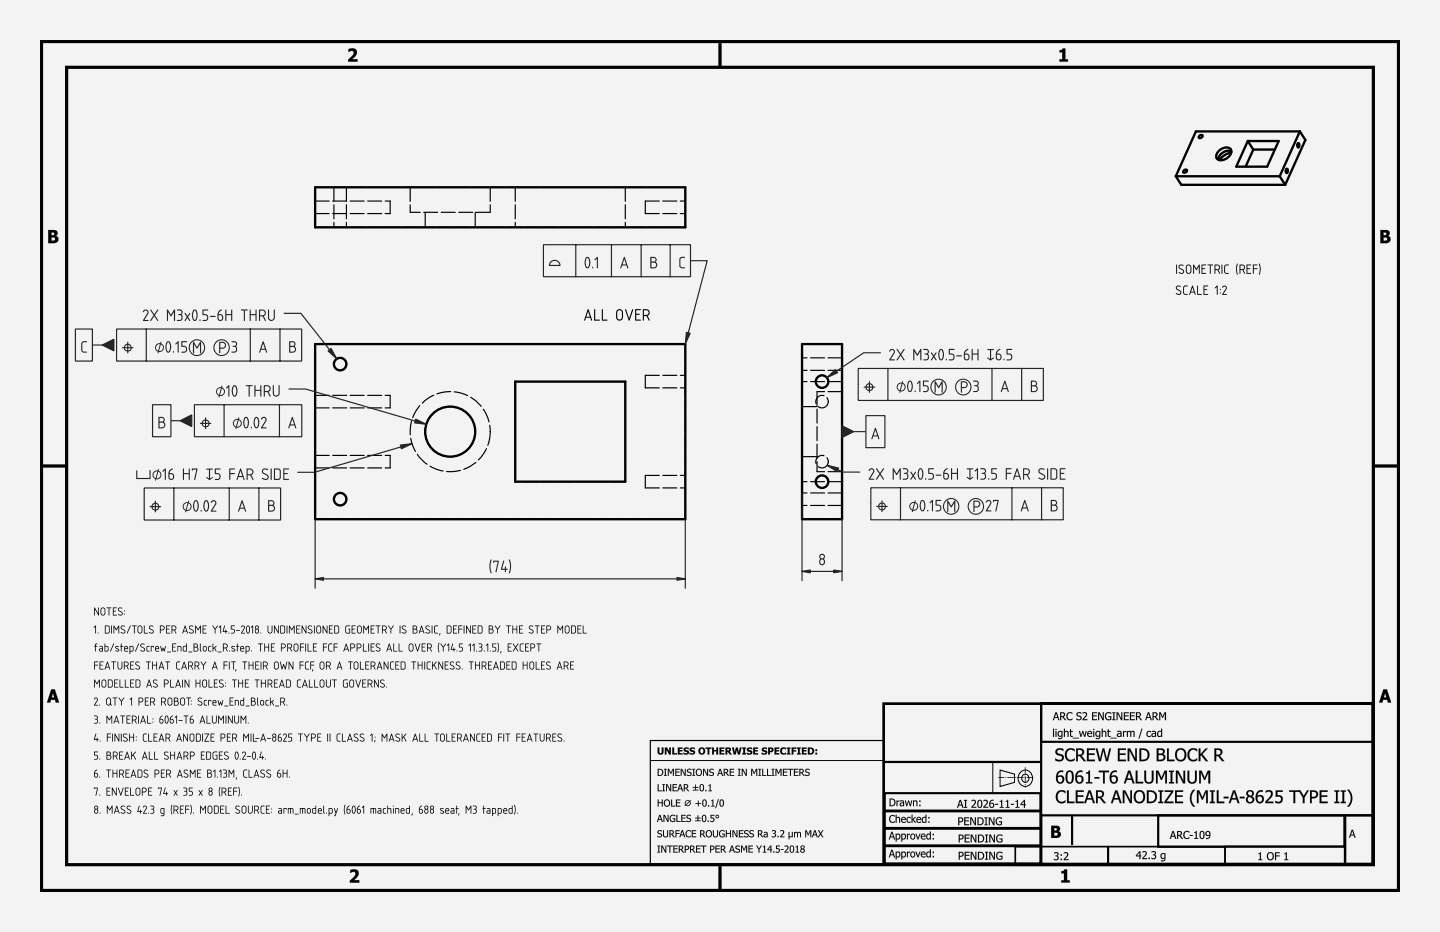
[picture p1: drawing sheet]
<svg xmlns="http://www.w3.org/2000/svg" width="432mm" height="279mm" viewBox="0 0 432 279" stroke-linecap="round" stroke-linejoin="round" font-family="sans-serif">
<path d="M0 0h431.8v279.4h-431.8z" fill-rule="evenodd" fill="#f1f3f5"/>
<g fill="#000">
<path d="M104.5 14.7a1.48 1.48 0 0 1 1.8-.1 1.48 1.48 0 0 1 .6 1.8l-1.3 1.4h1.6v.7h-2.8v-.6l1.1-1.1a.8 .8 0 0 0 .6-.9 .8 .8 0 0 0-.8-.6l-.8 .3zM317.7 15.1a.69 .69 0 0 0 .9-.6h.8v3.3h.8v.7h-2.5v-.7h.8v-2.1h-.8zM105 260.8a1.48 1.48 0 0 1 1.9-.1 1.48 1.48 0 0 1 .5 1.8l-1.3 1.4h1.6v.7h-2.8v-.6l1.2-1.1a.8 .8 0 0 0 .5-.8 .8 .8 0 0 0-.7-.7l-.9 .3zM318.2 261.2a.69 .69 0 0 0 .9-.6h.9v3.3h.8v.7h-2.6v-.7h.8v-2.1h-.8z"/>
<path d="M0 0h431.8v279.4h-431.8zM0 0v279.4h431.8v-279.4z"/>
<path d="M104.5 14.7l.5-.1a1.44 1.44 0 0 1 2 .5 1.44 1.44 0 0 1-.6 2l-.8 .7 1.6-.1v.8h-2.8v-.7l1.1-1 .6-1-.5-.5-1.1 .3zM104.5 14.7v.9l.7-.3a.74 .74 0 0 1 .9 .4 .74 .74 0 0 1-.4 .9l-1.3 1.3v.6h2.8v-.7h-1.7l1.4-1.4 .1-.7-.3-.9-1-.3z"/>
<path d="M317.7 15h.6l.3-.5h.9l-.1 3.3 .9-.1v.8h-2.6v-.8h.8v-2h-.8zM317.7 15.1v.6h.8v2.1h-.8v.7h2.5v-.7h-.8v-3.3h-.8l-.2 .5z"/>
<path d="M14.5 69h1.3a1 1 0 0 1 1.4 .4 1 1 0 0 1-.5 1.3 1.14 1.14 0 0 1 .7 1.5 1.14 1.14 0 0 1-1.4 .7h-1.5zM15.4 69.7l.1 .8a.51 .51 0 0 0 .8-.5 .51 .51 0 0 0-.9-.3zM15.4 71.2v1h.3a.58 .58 0 0 0 .8-.6 .58 .58 0 0 0-.9-.4z"/>
<path d="M14.5 68.9l2 .1 .7 .4a.97 .97 0 0 1-.4 1.3l.5 .3a1.16 1.16 0 0 1-.2 1.6l-.6 .3h-2zM14.5 69v3.9l2.1-.1a1.08 1.08 0 0 0 .9-1 1.08 1.08 0 0 0-.8-1.1l.5-.6-.2-.8-.5-.3zM15.4 69.7v.8l.9-.2-.2-.6zM15.4 69.7h.7l.2 .3a.61 .61 0 0 1-.9 .5zM15.4 71.2v1l1.1-.3v-.5zM15.4 71.2h.9a.48 .48 0 0 1 .3 .5 .48 .48 0 0 1-.3 .4l-.9 .1z"/>
<path d="M413.9 69h1.4a1 1 0 0 1 1.3 .4 1 1 0 0 1-.4 1.3 1.14 1.14 0 0 1 .7 1.5 1.14 1.14 0 0 1-1.4 .7h-1.6zM414.9 69.7l.1 .8a.51 .51 0 0 0 .7-.5 .51 .51 0 0 0-.8-.3zM414.9 71.2v1h.3a.58 .58 0 0 0 .8-.6 .58 .58 0 0 0-.9-.4z"/>
<path d="M413.9 68.9l2 .1 .7 .4a.97 .97 0 0 1-.4 1.3 1.03 1.03 0 0 1 .8 .8 1.03 1.03 0 0 1-.4 1.1l-.7 .3h-2zM413.9 69v3.9l2.2-.1 .6-.4a1.17 1.17 0 0 0 .1-1.3l-.6-.3 .4-.4 .1-.5-.4-.7zM414.9 69.7v.8l.8-.2-.1-.6zM414.9 69.7a.56 .56 0 0 1 .7 0 .56 .56 0 0 1 0 .8 .56 .56 0 0 1-.7 0zM414.9 71.2v1l1-.3v-.5zM414.9 71.2h.8a.48 .48 0 0 1 .3 .5 .48 .48 0 0 1-.3 .4l-.8 .1z"/>
<path d="M15.4 206.6h1l1.3 4h-1l-.2-.8h-1.2l-.2 .8h-1zM15.4 206.7l-1.3 3.9h1l.2-.8h1.2l.2 .8h1l-1.3-3.9zM15.9 207.8l-.4 1.3h.8zM15.9 207.7l.4 1.4h-.8z"/>
<path d="M15.4 206.7h1l1.3 3.9h-1l-.2-.8h-1.2l-.2 .8h-1zM15.9 207.8l-.4 1.3h.8z"/>
<path d="M316.5 213.5h.4l.8 2.4h-.4l-.2-.7h-.9l-.2 .7h-.3zM316.5 213.5l-.8 2.4h.3l.2-.7h.9l.2 .7h.4l-.8-2.4zM316.7 213.9l-.4 1.1h.7zM316.7 213.8l.4 1.2h-.8zM317.9 213.5l1.2 .1a.69 .69 0 0 1 .3 .7 .69 .69 0 0 1-.5 .6l.9 1h-.5l-.7-1h-.4v1h-.3zM317.9 213.5v2.4h.3v-1h.4l.7 1h.4l-.8-1 .3-.3 .1-.7-.5-.3zM318.2 213.8v.9l.7-.1 .1-.6zM318.2 213.8l.8 .1-.1 .7-.7 .1zM320.1 213.8l.6-.3 .9 .2v.4l-.9-.3-.5 .5a.88 .88 0 0 0 0 1 .88 .88 0 0 0 .9 .3l.5-.3v.4l-.8 .2-.6-.1-.3-.4-.1-.9zM320.1 213.8l-.3 .7a1.26 1.26 0 0 0 .6 1.4l1.2-.2v-.3l-.6 .3-.6-.2-.3-.6 .1-.8 .6-.4 .8 .4v-.4l-.8-.2zM323 213.7l1.1-.1 .1 .4a.52 .52 0 0 0-.7-.3 .52 .52 0 0 0-.2 .7l.3 .2a.76 .76 0 0 1 .7 1 .76 .76 0 0 1-1.2 .3l-.4-.1v-.5l.8 .3h.4l.1-.3-.1-.3-.9-.3a.65 .65 0 0 1 0-1zM323 213.7l-.2 .7 .9 .5a.38 .38 0 0 1 .4 .4 .38 .38 0 0 1-.4 .3l-1-.2v.3l.4 .2 1-.2 .1-.9-.9-.3-.2-.4 .5-.4 .7 .3v-.4l-.7-.1zM324.6 213.6l.3-.1a.72 .72 0 0 1 .9 .2 .72 .72 0 0 1 0 .9l-.9 1h1.2v.3h-1.5v-.4l.9-1 .1-.4-.2-.3-.8 .2zM324.7 213.6v.3a.62 .62 0 0 1 .9 .1v.5l-1 1.1v.3h1.5v-.3h-1.2l.9-1 .1-.8-.4-.3zM327.5 213.5h1.5v.3h-1.2v.7l1.1-.1v.3h-1.1v.9h1.2v.3h-1.5zM327.5 213.5v2.4h1.4v-.3h-1.1v-.9h1.1v-.2h-1.1v-.7h1.1v-.3zM329.3 213.5h.4l1 1.9v-1.9h.3v2.4h-.4l-1-2v2h-.3zM329.3 213.5v2.4h.3v-2.1l1 2.1h.4v-2.4h-.3v1.9l-1-1.9zM331.6 213.8l1.1-.3 .5 .2v.4l-.1-.1a.94 .94 0 0 0-1.4 .2 .94 .94 0 0 0 .4 1.4h.8v-.6h-.5v-.3h.8v1l-.8 .2-.6-.1-.5-.9zM331.6 213.8l-.3 .9 .3 .9 .8 .3 .8-.2v-1h-.8v.3h.5v.6l-.5 .1-.5-.3-.3-.7 .4-.8 .6-.2 .6 .4v-.4l-.9-.2zM333.5 213.5h1v.3h-.3v1.8h.3v.3h-1v-.3h.3v-1.8h-.3zM333.5 213.5v.3h.4v1.9l-.4-.1v.3h1v-.3l-.4 .1v-1.9h.4v-.3zM334.8 213.5h.5l.9 1.9v-1.9h.3v2.4h-.3l-1.1-2v2h-.3zM334.8 213.5v2.4h.3v-2.1l1.1 2.1h.3v-2.4h-.3v1.9l-.9-1.9zM337 213.5h1.5v.3h-1.2v.7l1.1-.1v.3h-1.1v.9h1.2v.3h-1.5zM337 213.5v2.4h1.5v-.3h-1.2v-.9h1.1v-.2h-1.1v-.7h1.2v-.3zM338.8 213.5h1.5v.3h-1.2v.7l1.1-.1v.3h-1.1v.9h1.2v.3h-1.5zM338.8 213.5v2.4h1.5v-.3h-1.2v-.9h1.1v-.2h-1.1v-.7h1.2v-.3zM340.6 213.5h1l.5 .3a.71 .71 0 0 1-.5 1.1l.9 1h-.4l-.8-1h-.3v1h-.4zM340.6 213.5v2.4h.4l-.1-1h.4l.8 1h.4l-.9-1 .4-.3a.67 .67 0 0 0 0-.8 .67 .67 0 0 0-.8-.3zM341 213.8v.9l.6-.1 .2-.6zM340.9 213.8l.8 .1v.7l-.8 .1zM344.2 213.5h.4l.8 2.4h-.4l-.2-.7h-.9l-.2 .7h-.3zM344.2 213.5l-.8 2.4h.3l.2-.7h.9l.2 .7h.4l-.8-2.4zM344.4 213.9l-.4 1.1h.7zM344.4 213.8l.4 1.2h-.8zM345.6 213.5h1l.4 .3a.71 .71 0 0 1-.4 1.1l.9 1h-.5l-.7-1h-.4v1h-.3zM345.6 213.5v2.4h.3v-1h.4l.7 1h.4l-.8-1 .3-.3a.67 .67 0 0 0 .1-.8 .67 .67 0 0 0-.8-.3zM345.9 213.8v.9l.7-.1 .1-.6zM345.9 213.8l.8 .1-.1 .7-.7 .1zM347.6 213.5h.5l.5 1.3 .6-1.3h.5v2.4h-.4v-2l-.6 1.4h-.2l-.6-1.4v2h-.3zM347.6 213.5v2.4h.3v-2l.6 1.3h.2l.6-1.4v2.1h.3v-2.4h-.4l-.6 1.4-.6-1.4z"/>
<path d="M316.5 213.5h.4l.8 2.4h-.4l-.2-.7h-.9l-.2 .7h-.3zM316.7 213.8l-.4 1.2h.7zM317.9 213.5h.6a.69 .69 0 0 1 .9 .5 .69 .69 0 0 1-.5 .9l.8 1h-.4l-.7-1h-.4v1h-.3zM318.2 213.8v.9h.3a.45 .45 0 0 0 .6-.4 .45 .45 0 0 0-.6-.5zM320.1 213.8l1-.3 .5 .2v.4a.87 .87 0 0 0-1.3 0 .87 .87 0 0 0 0 1.2 .87 .87 0 0 0 1.3 .1v.3a1.22 1.22 0 0 1-1.7-.2 1.22 1.22 0 0 1 .2-1.7zM323 213.7l.9-.2 .4 .1-.1 .4a.53 .53 0 0 0-.7-.3 .53 .53 0 0 0-.2 .7l.1 .1a.78 .78 0 0 1 .9 .9 .78 .78 0 0 1-1.2 .5l-.4-.2v-.3a.64 .64 0 0 0 .8 .3 .64 .64 0 0 0 .5-.7 .99 .99 0 0 1-1.1-1.2zM324.7 213.6a.85 .85 0 0 1 1.2 .3 .85 .85 0 0 1-.5 1.2l-.5 .5h1.2v.3h-1.5v-.3l.7-.8a.57 .57 0 0 0 .3-.9 .57 .57 0 0 0-.9 .1zM327.5 213.5h1.4v.3h-1.1v.7h1.1v.2h-1.1v.9h1.1v.3h-1.4zM329.3 213.5h.4l1 1.9v-1.9h.3v2.4h-.4l-1-2v2h-.3zM331.6 213.8l1.1-.3 .5 .2v.4a.95 .95 0 0 0-1.6 .4 .95 .95 0 0 0 1.3 1.1v-.6h-.5v-.3h.8v1a1.25 1.25 0 0 1-1.7-.2 1.25 1.25 0 0 1 .1-1.7zM333.5 213.5h1v.3h-.3v1.8h.3v.3h-1v-.3h.3v-1.8h-.3zM334.8 213.5h.5l.9 1.9v-1.9h.3v2.4h-.3l-1.1-2v2h-.3zM337 213.5h1.5v.3h-1.2v.7h1.1v.2h-1.1v.9h1.2v.3h-1.5zM338.8 213.5h1.5v.3h-1.2v.7h1.1v.2h-1.1v.9h1.2v.3h-1.5zM340.6 213.5h.6a.69 .69 0 0 1 .9 .5 .69 .69 0 0 1-.5 .9l.9 1h-.4l-.8-1h-.3v1h-.4zM341 213.8v.9h.2a.45 .45 0 0 0 .6-.4 .45 .45 0 0 0-.5-.5zM344.2 213.5h.4l.8 2.4h-.4l-.2-.7h-.9l-.2 .7h-.3zM344.4 213.8l-.4 1.2h.7zM345.6 213.5h.6a.69 .69 0 0 1 .9 .5 .69 .69 0 0 1-.5 .9l.8 1h-.4l-.7-1h-.4v1h-.3zM345.9 213.8v.9h.3a.45 .45 0 0 0 .6-.4 .45 .45 0 0 0-.6-.5zM347.6 213.5h.4l.6 1.3 .6-1.3h.4v2.4h-.3v-2l-.6 1.3h-.2l-.6-1.3v2h-.3z"/>
<path d="M414.8 206.6h1.1l1.3 4h-1l-.3-.8h-1.2l-.2 .8h-1zM414.8 206.7l-1.3 3.9h1l.2-.8h1.3l.2 .8h1l-1.3-3.9zM415.3 207.8l-.3 1.3h.7zM415.3 207.7l.5 1.4h-.9z"/>
<path d="M414.8 206.7h1.1l1.3 3.9h-1l-.3-.8h-1.2l-.2 .8h-1zM415.3 207.8l-.3 1.3h.7z"/>
<path d="M197.2 224.1h.5v1.3a.36 .36 0 0 0 .4 .4 .36 .36 0 0 0 .3-.4v-1.3h.6v1.3a.89 .89 0 0 1-.9 .8 .89 .89 0 0 1-.9-.8zM199.4 224.1h.6l.7 1.2v-1.2h.5v2.1h-.5l-.9-1.5v1.5h-.4zM201.6 224.1h.5v1.7h.9v.4h-1.4zM203.2 224.1h1.5v.4h-.9v.4h.8v.4h-.8v.5h.9v.4h-1.5zM205.1 224.4a1.33 1.33 0 0 1 1.4-.2v.5l-.8-.3-.2 .2 .1 .2a.77 .77 0 0 1 1 .8 .77 .77 0 0 1-1.1 .6l-.6-.1v-.5l1 .2 .2-.2-.3-.2a.7 .7 0 0 1-.7-1zM206.9 224.4a1.33 1.33 0 0 1 1.5-.2v.5l-.8-.3-.3 .2 .2 .2a.77 .77 0 0 1 .9 .8 .77 .77 0 0 1-1.1 .6l-.5-.1v-.5l1 .2 .1-.2-.3-.2a.7 .7 0 0 1-.7-1zM209.3 225.1a1.1 1.1 0 0 1 2.2 0 1.1 1.1 0 0 1-2.2 0zM210.2 224.5a.65 .65 0 0 0-.3 .9 .65 .65 0 0 0 .9 .3v-1l-.3-.2zM211.6 224.1h1.7v.4h-.6v1.7h-.5v-1.7h-.6zM213.5 224.1h.6v.8h.7v-.8h.5v2.1h-.5v-.9h-.7v.9h-.6zM215.7 224.1h1.5v.4h-.9v.4h.8v.4h-.8v.5h.9v.4h-1.5zM217.5 224.1h.9a.64 .64 0 0 1 .8 .4 .64 .64 0 0 1-.4 .8l.7 .9h-.6l-.6-.8h-.2v.8h-.6zM218.1 224.5v.5a.36 .36 0 0 0 .5 0 .36 .36 0 0 0 0-.5 .36 .36 0 0 0-.5 0zM219.5 224.1h.5l.3 1.4 .4-1.4h.5l.3 1.4 .3-1.4h.6l-.5 2.1h-.6l-.4-1.3-.3 1.3h-.6zM222.6 224.1h1.1v.4h-.3v1.3h.3v.4h-1.1v-.4h.3v-1.3h-.3zM224.1 224.4a1.33 1.33 0 0 1 1.4-.2v.5l-.8-.3-.2 .2 .1 .2a.77 .77 0 0 1 1 .8 .77 .77 0 0 1-1.1 .6l-.6-.1v-.5l1 .2 .2-.2-.4-.2a.7 .7 0 0 1-.6-1zM225.9 224.1h1.4v.4h-.9v.4h.8v.4h-.8v.5h.9v.4h-1.4zM228.5 224.4a1.33 1.33 0 0 1 1.5-.2v.5l-.8-.3-.2 .2 .1 .2a.77 .77 0 0 1 1 .8 .77 .77 0 0 1-1.2 .6l-.5-.1v-.5l1 .2 .1-.2-.3-.2a.7 .7 0 0 1-.7-1zM230.3 224.1h.9a.75 .75 0 0 1 .7 .9 .75 .75 0 0 1-1 .5v.7h-.6zM230.9 224.5v.6a.37 .37 0 0 0 .5-.3 .37 .37 0 0 0-.5-.3zM232.2 224.1h1.5v.4h-.9v.4h.8v.4h-.8v.5h.9v.4h-1.5zM234.2 224.3l.5-.2h.7l.3 .1v.5a.67 .67 0 0 0-1 0 .67 .67 0 0 0 0 .9 .67 .67 0 0 0 1 0v.5a1.14 1.14 0 0 1-1.5-.3 1.14 1.14 0 0 1 0-1.5zM235.9 224.1h1.1v.4h-.3v1.3h.3v.4h-1.1v-.4h.3v-1.3h-.3zM237.4 224.1h1.4v.4h-.9v.4h.8v.4h-.8v.9h-.5zM239 224.1h1.1v.4h-.3v1.3h.3v.4h-1.1v-.4h.3v-1.3h-.3zM240.5 224.1h1.4v.4h-.9v.4h.8v.4h-.8v.5h.9v.4h-1.4zM242.3 224.1h.6a1.07 1.07 0 0 1 1.2 1 1.07 1.07 0 0 1-1.2 1.1h-.6zM242.8 224.5v1.3a.67 .67 0 0 0 .8-.7 .67 .67 0 0 0-.8-.6zM244.5 224.6h.5v.6h-.5zM244.5 225.6h.5v.6h-.5z"/>
<path d="M197.2 224.1h.5l.1 1.5 .3 .2 .3-.2v-1.5h.6v1.3a.93 .93 0 0 1-.6 .8 .93 .93 0 0 1-1-.2l-.2-.3zM197.2 224.1v1.3a.93 .93 0 0 0 1.5 .6l.3-1.9h-.6v1.3a.38 .38 0 0 1-.3 .5 .38 .38 0 0 1-.4-.5v-1.3zM199.3 224.1h.7l.7 1.2v-1.2h.5v2.1h-.5l-.9-1.5 .1 1.5h-.6zM199.4 224.1v2.1h.4l.1-1.5 .8 1.5h.5v-2.1h-.5v1.3l-.7-1.3zM201.6 224.1h.5v1.7h.9v.4h-1.4zM201.6 224.1v2.1h1.4v-.4h-.9v-1.7zM203.2 224.1h1.5v.4h-.9v.4l.8-.1v.5h-.8v.5h.9v.4h-1.5zM203.2 224.1v2.1h1.5v-.4h-.9v-.5h.8v-.4h-.8v-.4h.9v-.4zM205 224.4l.6-.3 .9 .1v.5l-.5-.2-.5 .1v.2l.5 .1a.74 .74 0 0 1 .6 1 .74 .74 0 0 1-1.1 .3l-.6-.1v-.5l.9 .2 .2-.2-1-.5zM205.1 224.4v.7l1 .5-.4 .3-.8-.3v.5l.8 .1 .7-.2 .2-.3-.1-.5-1-.5 .3-.3 .7 .3v-.5l-.9-.1zM206.9 224.4l.5-.3 1 .1v.5l-.6-.2-.4 .1v.2l.4 .1a.74 .74 0 0 1 .6 1 .74 .74 0 0 1-1.1 .3l-.6-.1v-.5l.9 .2 .3-.2-1-.5zM206.9 224.4v.7l1 .5-.4 .3-.7-.3v.5l.7 .1 .7-.2 .2-.3-.1-.5-1-.5 .4-.3 .7 .3v-.5l-1-.1zM209.3 225.1a1.1 1.1 0 0 1 2.2 0 1.1 1.1 0 0 1-2.2 0zM209.3 225.1a1.07 1.07 0 0 0 2.1 0 1.07 1.07 0 0 0-2.1 0zM210.1 224.6v1l.5 .2 .3-.3v-.7l-.4-.3zM210.2 224.5h.4a.67 .67 0 0 1 .4 .8 .67 .67 0 0 1-.9 .4l-.1-.7zM211.5 224.1h1.8v.4h-.6v1.7h-.5v-1.7h-.7zM211.6 224.1v.4h.6v1.7h.5v-1.7h.6v-.4zM213.5 224.1h.6v.8h.7v-.8h.5v2.1h-.5v-.9h-.7v.9h-.6zM213.5 224.1v2.1h.6v-.9h.7v.9h.5v-2.1h-.5v.8h-.7v-.8zM215.7 224.1h1.5v.4h-.9v.4l.8-.1v.5h-.8v.5h.9v.4h-1.5zM215.7 224.1v2.1h1.5v-.4h-.9v-.5h.8v-.4h-.8v-.4h.9v-.4zM217.5 224.1h1.2a.61 .61 0 0 1 .5 .6 .61 .61 0 0 1-.4 .6l.7 .9h-.7l-.5-.8h-.2v.8h-.6zM217.5 224.1v2.1h.6v-.8l.8 .8h.6l-.7-.9 .3-.2v-.7l-.4-.3zM218.1 224.5v.5l.5-.1-.1-.4zM218.1 224.5h.5v.4l-.5 .2zM219.5 224.1h.5l.3 1.4 .4-1.4h.5l.3 1.4 .3-1.4h.6l-.5 2.1h-.6l-.4-1.3-.3 1.3h-.6zM219.5 224.1l.5 2.1h.6l.3-1.3 .4 1.3h.6l.5-2.1h-.6l-.3 1.4-.3-1.4h-.5l-.4 1.4-.3-1.4zM222.6 224.1h1.1v.4h-.3v1.3h.3v.4h-1.1v-.4h.3v-1.3h-.3zM222.6 224.1v.4l.3-.1v1.4h-.3v.4h1.1v-.4h-.3v-1.4l.3 .1v-.4zM224 224.4l.6-.3 .9 .1v.5l-.5-.2-.5 .1v.2l.5 .1a.74 .74 0 0 1 .6 1 .74 .74 0 0 1-1.1 .3l-.6-.1v-.5l.6 .2 .5-.1-.3-.3a.72 .72 0 0 1-.7-1zM224.1 224.4l-.1 .7 1.1 .5-.4 .3-.8-.3v.5l.8 .1 .7-.2 .2-.3-.1-.5-1-.5 .3-.3 .7 .3v-.5l-.9-.1zM225.9 224.1h1.4v.4h-.9v.4l.8-.1v.5h-.8v.5h.9v.4h-1.4zM225.9 224.1v2.1h1.4v-.4h-.9v-.5h.8v-.4h-.8v-.4h.9v-.4zM228.5 224.4l.5-.3 1 .1v.5l-.5-.2-.5 .1v.2l.4 .1a.74 .74 0 0 1 .6 1 .74 .74 0 0 1-1.1 .3l-.5-.1v-.5l.6 .2 .5-.1-.3-.3a.72 .72 0 0 1-.7-1zM228.5 224.4v.7l1 .5-.3 .3-.8-.3v.5l.8 .1 .6-.2 .3-.5-.1-.3-1.1-.5 .4-.3 .7 .3v-.5l-1-.1zM230.3 224.1h1.2l.5 .5-.3 .7-.8 .2v.7h-.6zM230.3 224.1v2.1h.6v-.7l.8-.1 .2-.4v-.6l-.4-.3zM230.9 224.5v.6h.3l.2-.5zM230.9 224.5l.5 .1-.1 .4-.4 .1zM232.2 224.1h1.5v.4h-.9v.4l.8-.1v.5h-.8v.5h.9v.4h-1.5zM232.2 224.1v2.1h1.5v-.4h-.9v-.5h.8v-.4h-.8v-.4h.9v-.4zM234.2 224.3l.5-.2h.7l.3 .1v.5a.69 .69 0 0 0-1.1-.1 .69 .69 0 0 0 .1 1.1l.5 .1 .5-.3v.6l-.7 .2-.8-.3-.3-.9zM234.2 224.4a1.09 1.09 0 0 0-.2 1.2 1.09 1.09 0 0 0 1.2 .6l.5-.1v-.5l-.5 .3-.5-.1-.2-.8 .4-.6 .8 .3v-.5l-.7-.1zM235.9 224.1h1.2v.4h-.4v1.3h.4v.4h-1.2v-.4h.3v-1.3h-.3zM235.9 224.1v.4l.3-.1v1.4h-.3v.4h1.1v-.4h-.3v-1.4l.3 .1v-.4zM237.4 224.1h1.4v.4h-.9v.4h.8v.4h-.8v.9h-.5zM237.4 224.1v2.1h.5v-.9h.8v-.4h-.8v-.4h.9v-.4zM239 224.1h1.1v.4h-.3v1.3h.3v.4h-1.1v-.4h.3v-1.3h-.3zM239 224.1v.4l.3-.1v1.4h-.3v.4h1.1v-.4h-.3v-1.4l.3 .1v-.4zM240.4 224.1h1.5v.4h-.9v.4l.8-.1v.5h-.8v.5h.9v.4h-1.5zM240.5 224.1v2.1h1.4v-.4h-.9v-.5h.8v-.4h-.8v-.4h.9v-.4zM242.2 224.1l1.5 .1a1.11 1.11 0 0 1 0 1.8l-1.5 .2zM242.3 224.1v2.1h1l.5-.3 .3-.6-.2-.8-.6-.4zM242.8 224.5v1.3l.5-.1 .3-.4-.1-.5zM242.8 224.5h.3a.68 .68 0 0 1 .5 .8 .68 .68 0 0 1-.8 .5zM244.5 224.6h.5v.6h-.5zM244.5 224.6v.6h.5v-.6zM244.5 225.6h.5v.6h-.5zM244.5 225.6v.6h.5v-.6z"/>
<path d="M197.2 235.1h.3v1.9h.9v.2h-1.2zM198.6 235.1h.8v.2h-.3v1.7h.3v.2h-.8v-.2h.3v-1.7h-.3zM199.7 235.1h.4l.9 1.7v-1.7h.2v2.1h-.3l-.9-1.8v1.8h-.3zM201.7 235.1h1.3v.2h-1v.6h.9v.3h-.9v.8h1v.2h-1.3zM203.8 235.1h.3l.7 2.1h-.3l-.1-.6h-.9l-.1 .6h-.3zM204 235.4l-.4 1h.7zM205 235.1h.6a.62 .62 0 0 1 .8 .4 .62 .62 0 0 1-.5 .8l.8 .9h-.4l-.7-.8h-.3v.8h-.3zM205.3 235.3v.8h.3a.41 .41 0 0 0 .5-.4 .41 .41 0 0 0-.5-.4zM208.5 235.2h.2v.7h.7v.3h-.7v.6h.7v.2h-1.6v-.2h.7v-.6h-.7v-.3h.7zM210.1 235.2a.75 .75 0 0 1 .8 .1 .75 .75 0 0 1 .2 .8 .76 .76 0 0 1-.7 1.1 .76 .76 0 0 1-.6-1.1zM210.2 235.3l-.2 .8a.52 .52 0 0 0 .1 .8 .52 .52 0 0 0 .7 0 .52 .52 0 0 0 0-.8v-.2a.45 .45 0 0 0-.1-.5 .45 .45 0 0 0-.5-.1zM211.5 236.8h.3v.4h-.3zM212.4 235.4l.7-.3v1.9h.4v.2h-1.1v-.2h.4v-1.4h-.4z"/>
<path d="M197.2 235.1h.3v1.9l1-.1v.3h-1.3zM197.2 235.1v2.1h1.2v-.2h-.9v-1.9zM198.6 235.1h.8v.2h-.3v1.7h.3v.2h-.8v-.2h.3v-1.7h-.3zM198.6 235.1v.2h.3v1.7h-.3v.2h.8v-.2h-.3v-1.7h.3v-.2zM199.7 235.1h.4l.9 1.7v-1.7h.3v2.1h-.4l-.9-1.8v1.8h-.3zM199.7 235.1v2.1h.3v-1.8l.9 1.8h.3v-2.1h-.2v1.7l-.9-1.7zM201.7 235.1h1.3v.3h-1v.5h.9v.3h-.9v.8l1-.1v.3h-1.3zM201.7 235.1v2.1h1.3v-.2h-1.1v-.8h1v-.3h-1v-.6h1.1v-.2zM203.8 235.1h.3l.8 2.1h-.4l-.1-.6h-.9l-.1 .6h-.3zM203.8 235.1l-.7 2.1h.3l.1-.6h.9l.1 .6h.3l-.7-2.1zM203.9 235.4l-.3 1h.7zM204 235.3l.3 1.1h-.7zM205 235.1l1.2 .2 .1 .6-.4 .4 .8 .9h-.4l-.7-.8h-.3v.8h-.3zM205 235.1v2.1h.3v-.9h.4l.6 .9h.4l-.8-.9 .3-.3a.6 .6 0 0 0 0-.7 .6 .6 0 0 0-.6-.2zM205.3 235.3v.8l.6-.1 .1-.5zM205.3 235.3l.7 .1v.6l-.7 .1zM208.4 235.2h.3v.7h.7v.3h-.7v.6l.7-.1v.3h-1.7v-.3l.8 .1v-.6h-.8v-.3h.8zM208.5 235.2v.7h-.7v.3l.7-.1v.7h-.7v.2h1.6v-.2h-.7v-.7l.7 .1v-.3h-.7v-.7zM210 235.2l.7-.1 .3 .2a1.13 1.13 0 0 1 .2 1.2 1.13 1.13 0 0 1-1 .7l-.4-.7zM210.1 235.2a1.31 1.31 0 0 0 .3 2l.5-.2a1.11 1.11 0 0 0 .3-1.2 1.11 1.11 0 0 0-1-.7zM210.3 235.3l-.2 .8 .1 .9 .5-.1 .1-1a.44 .44 0 0 0-.1-.4 .44 .44 0 0 0-.4-.2zM210.2 235.3l.6 .2v1.3a.33 .33 0 0 1-.4 .2 .33 .33 0 0 1-.3-.2zM211.5 236.8h.4v.4h-.4zM211.5 236.8v.4h.3v-.4zM212.4 235.4l.7-.3v1.9h.4v.2h-1.1v-.2h.4v-1.4h-.4zM212.4 235.4v.2h.4v1.4h-.4v.2h1.1v-.2h-.4v-1.9z"/>
<path d="M197.2 230.5h.5a1.06 1.06 0 0 1 1.2 1 1.06 1.06 0 0 1-1.2 1.1h-.5zM197.5 230.7v1.7a.85 .85 0 0 0 1.1-.9 .85 .85 0 0 0-1.1-.8zM199.1 230.5h.8v.2h-.2v1.7h.2v.2h-.8v-.2h.3v-1.7h-.3zM200.3 230.5h.3l.6 1.2 .5-1.2h.4v2.1h-.3v-1.8l-.6 1.2-.7-1.2v1.8h-.2zM202.5 230.5h1.3v.2h-1v.6h.9v.3h-.9v.8h1v.2h-1.3zM204.1 230.5h.4l.9 1.7v-1.7h.2v2.1h-.3l-.9-1.8v1.8h-.3zM206.2 230.6l.8-.1 .3 .1v.3a.48 .48 0 0 0-.7-.3 .48 .48 0 0 0-.2 .7l.1 .1a.7 .7 0 0 1 .9 .8 .7 .7 0 0 1-1.1 .4l-.3-.1v-.4a.53 .53 0 0 0 .6 .4 .53 .53 0 0 0 .4-.7 .74 .74 0 0 1-.8-.3 .74 .74 0 0 1 0-.9zM207.6 230.5h.8v.2h-.3v1.7h.3v.2h-.8v-.2h.3v-1.7h-.3zM208.9 230.7a1 1 0 0 1 1.4 .2 1 1 0 0 1-.1 1.4 1 1 0 0 1-1.4-.1l-.2-.8zM209.2 230.8a.77 .77 0 0 0-.2 1.2 .77 .77 0 0 0 1.1 0 .78 .78 0 0 0 .1-1 .78 .78 0 0 0-1-.2zM210.8 230.5h.4l.9 1.7v-1.7h.2v2.1h-.3l-.9-1.8v1.8h-.3zM212.9 230.6l.8-.1 .3 .1v.3a.48 .48 0 0 0-.7-.3 .48 .48 0 0 0-.2 .7l.1 .1a.7 .7 0 0 1 .9 .8 .7 .7 0 0 1-1.1 .4l-.3-.1v-.4a.53 .53 0 0 0 .6 .4 .53 .53 0 0 0 .4-.7 .74 .74 0 0 1-.8-.3 .74 .74 0 0 1 0-.9zM215.8 230.5h.3l.7 2.1h-.3l-.2-.6h-.8l-.2 .6h-.2zM215.9 230.8l-.3 1h.7zM217 230.5h.6a.62 .62 0 0 1 .7 .4 .62 .62 0 0 1-.4 .8l.8 .9h-.4l-.7-.8h-.3v.8h-.3zM217.3 230.7v.8h.2a.41 .41 0 0 0 .5-.4 .41 .41 0 0 0-.4-.4zM218.8 230.5h1.3v.2h-1v.6h1v.3h-1v.8h1v.2h-1.3zM221.3 230.5h.8v.2h-.3v1.7h.3v.2h-.8v-.2h.2v-1.7h-.2zM222.4 230.5h.4l.9 1.7v-1.7h.2v2.1h-.3l-.9-1.8v1.8h-.3zM225.3 230.5h.3l.6 1.2 .5-1.2h.4v2.1h-.3v-1.8l-.6 1.2-.7-1.2v1.8h-.2zM227.4 230.5h.8v.2h-.2v1.7h.2v.2h-.8v-.2h.3v-1.7h-.3zM228.6 230.5h.2v1.9h1v.2h-1.2zM230 230.5h.3v1.9h.9v.2h-1.2zM231.4 230.5h.8v.2h-.3v1.7h.3v.2h-.8v-.2h.2v-1.7h-.2zM232.5 230.5h.4l.5 1.2 .6-1.2h.3v2.1h-.2v-1.8l-.6 1.2-.7-1.2v1.8h-.3zM234.8 230.5h1.3v.2h-1.1v.6h1v.3h-1v.8h1.1v.2h-1.3zM236.2 230.5h1.7v.2h-.7v1.9h-.3v-1.9h-.7zM238.1 230.5h1.3v.2h-1v.6h.9v.3h-.9v.8h1v.2h-1.3zM239.7 230.5h.5a.62 .62 0 0 1 .8 .4 .62 .62 0 0 1-.4 .8l.7 .9h-.3l-.7-.8h-.3v.8h-.3zM240 230.7v.8h.2a.41 .41 0 0 0 .5-.4 .41 .41 0 0 0-.4-.4zM241.6 230.6l.9-.1 .2 .1v.3a.48 .48 0 0 0-.6-.3 .48 .48 0 0 0-.2 .7l.1 .1a.7 .7 0 0 1 .8 .8 .7 .7 0 0 1-1.1 .4l-.3-.1v-.4a.53 .53 0 0 0 .7 .4 .53 .53 0 0 0 .3-.7 .74 .74 0 0 1-.8-.3 .74 .74 0 0 1 0-.9z"/>
<path d="M197.2 230.5h.5a1.08 1.08 0 0 1 1.2 1 1.08 1.08 0 0 1-1.2 1.1h-.5zM197.2 230.5v2.1l1.2-.2 .4-.5v-.9l-.6-.5zM197.5 230.7v1.7l.7-.1 .3-.4a.82 .82 0 0 0-.5-1.1zM197.5 230.7l.7 .1 .3 .3 .1 .7-.4 .5-.7 .1zM199.1 230.5h.8v.2h-.2v1.7h.2v.2h-.8v-.2h.3v-1.7h-.3zM199.1 230.5v.2h.3v1.7h-.3v.2h.8v-.2h-.3v-1.7h.3v-.2zM200.2 230.5h.5l.5 1.2 .5-1.2h.4v2.1h-.3v-1.8l-.6 1.2h-.1l-.6-1.2v1.8h-.3zM200.3 230.5v2.1h.2v-1.8l.7 1.2 .6-1.2v1.8h.3v-2.1h-.4l-.5 1.2-.6-1.2zM202.5 230.5h1.3v.3h-1v.5h1v.3h-1v.8l1-.1v.3h-1.3zM202.5 230.5v2.1h1.3v-.2h-1v-.8h.9v-.3h-.9v-.6h1v-.2zM204.1 230.5h.4l.9 1.7-.1-1.7h.3v2.1h-.3l-.9-1.8v1.8h-.3zM204.1 230.5v2.1h.3v-1.8l.9 1.8h.3v-2.1h-.2l-.1 1.7-.8-1.7zM206.2 230.6l1-.1 .1 .4a.46 .46 0 0 0-.7-.3 .46 .46 0 0 0-.1 .8h.3a.68 .68 0 0 1 .5 1 .68 .68 0 0 1-1 .2l-.4-.1v-.4l.9 .3 .2-.6a.83 .83 0 0 1-.8-.3 .83 .83 0 0 1 0-.9zM206.2 230.6l-.2 .7 .8 .4a.34 .34 0 0 1 .3 .4 .34 .34 0 0 1-.3 .3l-.8-.3v.4l.3 .1 .9-.2 .1-.7-.9-.4-.2-.3 .5-.3 .6 .2v-.3zM207.6 230.5h.8v.2h-.3v1.7h.3v.2h-.8v-.2h.3v-1.7h-.3zM207.6 230.5v.2h.3v1.7h-.3v.2h.8v-.2h-.3v-1.7h.3v-.2zM208.9 230.7l.7-.3 .7 .3 .2 1-.4 .8-.7 .1-.5-.2-.3-.9zM208.9 230.7a1.1 1.1 0 0 0-.2 1.3 1.1 1.1 0 0 0 1.2 .6l.5-.6-.2-1.3a.96 .96 0 0 0-1.3 0zM209.1 230.9l-.1 .9 .4 .6 .6-.2 .1-1a.61 .61 0 0 0-.4-.5 .61 .61 0 0 0-.6 .2zM209.2 230.8l.5-.1 .3 .2a.81 .81 0 0 1 .2 1.1 .81 .81 0 0 1-1.1 .2l-.2-.9zM210.8 230.5h.4l.9 1.7-.1-1.7h.3v2.1h-.3l-.9-1.8v1.8h-.3zM210.8 230.5v2.1h.3v-1.8l.9 1.8h.3v-2.1h-.2l-.1 1.7-.8-1.7zM212.9 230.6l1-.1 .1 .4a.46 .46 0 0 0-.7-.3 .46 .46 0 0 0-.1 .8h.3a.68 .68 0 0 1 .5 1 .68 .68 0 0 1-1 .2l-.4-.1v-.4l.9 .3 .2-.6a.83 .83 0 0 1-.8-.3 .83 .83 0 0 1 0-.9zM212.9 230.6l-.2 .7 .8 .4a.34 .34 0 0 1 .3 .4 .34 .34 0 0 1-.3 .3l-.8-.3v.4l.3 .1 .9-.2 .1-.7-.9-.4-.2-.3 .5-.3 .6 .2v-.3zM215.8 230.5h.3l.7 2.1h-.3l-.2-.6h-.8l-.2 .6h-.3zM215.8 230.5l-.7 2.1h.2l.2-.6h.8l.2 .6h.3l-.7-2.1zM215.9 230.8l-.3 1h.7zM215.9 230.7l.4 1.1h-.7zM217 230.5l1.1 .1a.62 .62 0 0 1 .2 .6 .62 .62 0 0 1-.4 .5l.8 .9h-.4l-.7-.8h-.3v.8h-.3zM217 230.5v2.1h.3v-.9h.3l.7 .9h.3l-.7-.9 .3-.2 .1-.7-.4-.3zM217.3 230.7v.8l.6-.1 .1-.5zM217.3 230.7l.7 .1-.1 .6-.6 .1zM218.8 230.5h1.4v.3h-1.1v.5h1v.3h-1v.8l1.1-.1v.3h-1.4zM218.8 230.5v2.1h1.3v-.2h-1v-.8h1v-.3h-1v-.6h1v-.2zM221.2 230.5h.9v.2h-.3v1.7h.3v.2h-.9v-.2h.3v-1.7h-.3zM221.3 230.5v.2h.2v1.7h-.2v.2h.8v-.2h-.3v-1.7h.3v-.2zM222.4 230.5h.4l.9 1.7-.1-1.7h.3v2.1h-.3l-.9-1.8v1.8h-.3zM222.4 230.5v2.1h.3v-1.8l.9 1.8h.3v-2.1h-.2l-.1 1.7-.8-1.7zM225.2 230.5h.4l.6 1.2 .5-1.2h.4v2.1h-.3v-1.8l-.6 1.2h-.1l-.6-1.2v1.8h-.3zM225.3 230.5v2.1h.2v-1.8l.7 1.2 .6-1.2v1.8h.3v-2.1h-.4l-.5 1.2-.6-1.2zM227.4 230.5h.8v.2h-.2v1.7h.2v.2h-.8v-.2h.3v-1.7h-.3zM227.4 230.5v.2h.3v1.7h-.3v.2h.8v-.2h-.3v-1.7h.3v-.2zM228.5 230.5h.4l-.1 1.9 1-.1v.3h-1.3zM228.6 230.5v2.1h1.2v-.2h-1v-1.9zM230 230.5h.3v1.9l.9-.1v.3h-1.2zM230 230.5v2.1h1.2v-.2h-.9v-1.9zM231.4 230.5h.8v.2h-.3v1.7h.3v.2h-.8v-.2h.2v-1.7h-.2zM231.4 230.5v.2h.3v1.7h-.3v.2h.8v-.2h-.3v-1.7h.3v-.2zM232.5 230.5h.4l.5 1.2 .5-1.2h.5v2.1h-.4v-1.8l-.5 1.2h-.2l-.5-1.2v1.8h-.3zM232.5 230.5v2.1h.3v-1.8l.7 1.2 .5-1.2 .1 1.8h.2v-2.1h-.3l-.6 1.2-.5-1.2zM234.8 230.5h1.3v.3h-1.1v.5h1v.3h-1v.8l1.1-.1v.3h-1.3zM234.8 230.5v2.1h1.3v-.2h-1.1v-.8h1v-.3h-1v-.6h1.1v-.2zM236.2 230.5h1.7v.3l-.7-.1v1.9h-.3v-1.9l-.7 .1zM236.2 230.5v.2h.7v1.9h.3v-1.9h.7v-.2zM238.1 230.5h1.3v.3h-1v.5h.9v.3h-.9v.8l1-.1v.3h-1.3zM238.1 230.5v2.1h1.3v-.2h-1.1v-.8h1v-.3h-1v-.6h1.1v-.2zM239.7 230.5l1.2 .2 .1 .6-.4 .4 .8 .9h-.4l-.7-.8h-.3v.8h-.3zM239.7 230.5v2.1h.3v-.9h.3l.7 .9h.3l-.7-.9 .3-.3a.6 .6 0 0 0 0-.7 .6 .6 0 0 0-.7-.2zM240 230.7v.8l.6-.1 .1-.5zM240 230.7l.7 .1-.1 .6-.6 .1zM241.6 230.6l1-.1 .1 .4a.46 .46 0 0 0-.6-.3 .46 .46 0 0 0-.1 .8h.2a.68 .68 0 0 1 .6 1 .68 .68 0 0 1-1.1 .2l-.3-.1v-.4l.7 .3 .4-.4-1-.6zM241.6 230.6l-.2 .5 .1 .3 .8 .3a.34 .34 0 0 1 .3 .4 .34 .34 0 0 1-.3 .3l-.9-.3v.4l.3 .1 .9-.2 .1-.7-.9-.4-.1-.3 .4-.3 .6 .2v-.3z"/>
<path d="M315.8 218.4h.3v2.5h-.3zM316.5 219.1h.3v1.8h-.3zM316.5 218.5h.3v.3h-.3zM317.6 219.5a.59 .59 0 0 0-.1 .9 .59 .59 0 0 0 .8 0v-.9zM317.4 219.3l.3-.2h.9v1.6a.88 .88 0 0 1-1.3 .8v-.3a.63 .63 0 0 0 .7 .1 .63 .63 0 0 0 .3-.6 .83 .83 0 0 1-1.2-.2 .83 .83 0 0 1 .3-1.2zM319 218.4h.3v.9a.6 .6 0 0 1 .7-.2 .6 .6 0 0 1 .4 .7v1.1h-.3v-1.3l-.3-.2-.5 .2v1.3h-.3zM320.9 218.6h.3v.5h.5v.3h-.5v1.2h.5a.44 .44 0 0 1-.5 .3 .44 .44 0 0 1-.3-.5v-1h-.2zM321.7 221.2h1.8v.2h-1.8zM323.5 219.1h.3l.4 1.4 .4-1.4h.2l.5 1.4 .2-1.4h.3l-.4 1.8h-.3l-.4-1.4-.4 1.4h-.3zM326.2 219.3a.75 .75 0 0 1 1-.1 .75 .75 0 0 1 .3 .9h-1.2a.7 .7 0 0 0 .4 .5 .7 .7 0 0 0 .8-.1v.3a.98 .98 0 0 1-1.3-.2 .98 .98 0 0 1 0-1.3zM326.4 219.5l-.1 .3h.9l-.2-.4zM327.8 219.1h.3v1.8h-.3zM327.8 218.5h.3v.3h-.3zM328.9 219.5a.59 .59 0 0 0-.1 .9 .59 .59 0 0 0 .8 0v-.9zM328.7 219.3l.3-.2h.9v1.6a.88 .88 0 0 1-1.3 .8v-.3a.63 .63 0 0 0 .7 .1 .63 .63 0 0 0 .3-.6 .83 .83 0 0 1-1.1-.2 .83 .83 0 0 1 .2-1.2zM330.4 218.4h.3v.9a.6 .6 0 0 1 .7-.2 .6 .6 0 0 1 .3 .7v1.1h-.3v-1.3l-.3-.2-.4 .2v1.3h-.3zM332.2 218.6h.3v.5h.5v.3h-.5v1.2h.5a.44 .44 0 0 1-.5 .3 .44 .44 0 0 1-.3-.5v-1h-.2zM333 221.2h1.8v.2h-1.8zM335.3 220.2a.4 .4 0 0 0 .2 .5 .4 .4 0 0 0 .5-.2v-.5zM335 219.2l.6-.1a.58 .58 0 0 1 .7 .6v1.2h-.3v-.2a.64 .64 0 0 1-.9 .2 .64 .64 0 0 1-.2-.9 .64 .64 0 0 1 .9-.2l.2-.1-.1-.3-.9 .1zM336.7 219.1h.3v.3l.7-.3v.4l-.7 .2v1.2h-.3zM337.9 219.1h.3v.2a.55 .55 0 0 1 1 .1l.4-.3 .5 .1 .1 1.7h-.3v-1a.37 .37 0 0 0-.2-.5 .37 .37 0 0 0-.5 .3v1.2h-.3v-1.3l-.3-.2-.4 .2v1.3h-.3zM342.3 218.4h.3l-.9 3h-.3zM344 219.3l.1-.1a.6 .6 0 0 1 1 .4 .64 .64 0 0 0-.9 0 .64 .64 0 0 0 0 .9 .64 .64 0 0 0 .9 0v.3a.93 .93 0 0 1-1.2-.2 .93 .93 0 0 1 .1-1.3zM345.6 220.2a.4 .4 0 0 0 .2 .5 .4 .4 0 0 0 .6-.2v-.5zM345.4 219.2l.5-.1a.58 .58 0 0 1 .8 .6v1.2h-.3v-.2a.64 .64 0 0 1-.9 .2 .64 .64 0 0 1-.2-.9 .64 .64 0 0 1 .8-.2l.3-.1-.2-.3-.8 .1zM347.2 219.3l.4-.2 .6 .1v-.8h.3v2.5h-.3v-.2a.75 .75 0 0 1-1 .1 .75 .75 0 0 1-.2-1zM347.4 219.5a.6 .6 0 0 0-.1 .9 .6 .6 0 0 0 .9 .1v-1z"/>
<path d="M315.7 218.4h.4v2.5h-.4zM315.8 218.4v2.5h.3v-2.5zM316.5 219.1h.3v1.8h-.3zM316.5 219.1v1.8h.3v-1.8zM316.5 218.5h.3v.4h-.3zM316.5 218.5v.3h.3v-.3zM317.6 219.5l-.1 .9h.8v-.9zM317.5 219.5l.8-.1v1a.6 .6 0 0 1-.9 0 .6 .6 0 0 1 .1-.9zM317.3 219.3l.4-.2h.9v1.6a.93 .93 0 0 1-1.3 .8v-.3h.9l.1-.5a.68 .68 0 0 1-1 0l-.2-.7zM317.4 219.3a.85 .85 0 0 0-.3 1.1 .85 .85 0 0 0 1 .4l.2-.2a.6 .6 0 0 1-.3 .7 .6 .6 0 0 1-.7-.1v.3h1l.3-.8v-1.6h-.9zM319 218.4h.3v.9l.6-.2 .5 .3v1.5h-.3v-1.4l-.3-.1-.5 .2v1.3h-.3zM319 218.4v2.5h.3v-1.3l.5-.2 .3 .2v1.3h.3v-1.1a.59 .59 0 0 0-.4-.7 .59 .59 0 0 0-.7 .3v-1zM320.9 218.6h.3v.5h.5v.3h-.5v1l.1 .3 .4-.1v.3h-.5l-.3-.2v-1.3h-.3zM320.9 218.6v.6l-.2-.1v.3h.2v1.3l.8 .2v-.3h-.5l-.1-.4v-.8h.6v-.3l-.6 .1 .1-.6zM321.7 221.2h1.8v.2h-1.8zM321.7 221.2v.2h1.8v-.2zM323.5 219.1h.4l.3 1.4 .4-1.4h.2l.5 1.4 .2-1.4h.4l-.5 1.8h-.3l-.4-1.4-.4 1.4h-.3zM323.5 219.1l.5 1.8h.3l.4-1.4 .4 1.4h.3l.4-1.8h-.3l-.2 1.5-.5-1.5h-.2l-.4 1.5-.4-1.5zM326.2 219.3l.9-.2 .4 .6v.4h-1.2a.56 .56 0 0 0 .8 .6l.4-.2v.3a.99 .99 0 0 1-1.3-.2 .99 .99 0 0 1 0-1.3zM326.2 219.4l-.2 .9 .6 .6 .9-.1v-.3l-.8 .2-.4-.7 1.2 .1-.1-.6a.71 .71 0 0 0-1.2-.1zM326.4 219.5l-.1 .3h.9l-.2-.4zM326.4 219.5l.6-.1 .2 .4h-.9zM327.8 219.1h.3v1.8h-.3zM327.8 219.1v1.8h.3v-1.8zM327.8 218.5h.4v.4h-.4zM327.8 218.5v.3h.3v-.3zM328.9 219.5v.9h.7v-.9zM328.9 219.5l.7-.1v1a.6 .6 0 0 1-.8 0 .6 .6 0 0 1 .1-.9zM328.7 219.3l.3-.2h.9v1.6a.93 .93 0 0 1-1.3 .8v-.3h.9l.1-.5a.68 .68 0 0 1-1 0l-.2-.7zM328.7 219.3a.85 .85 0 0 0-.2 1.1 .85 .85 0 0 0 .9 .4l.2-.2a.6 .6 0 0 1-.2 .7 .6 .6 0 0 1-.8-.1v.3h1l.3-.8v-1.6h-.8zM330.3 218.4h.4v.9l.5-.2 .5 .3 .1 1.5h-.4v-1.2l-.3-.3-.4 .2v1.3h-.4zM330.4 218.4v2.5h.3l-.1-1.3a.44 .44 0 0 1 .6-.3 .44 .44 0 0 1 .3 .6l-.1 1h.3v-1.1a.59 .59 0 0 0-.4-.7 .59 .59 0 0 0-.7 .3l.1-1zM332.2 218.6h.3v.5h.6v.3h-.6v1l.1 .3 .5-.1v.3h-.6l-.3-.2v-1.3h-.2zM332.2 218.6v.6l-.2-.1v.3h.2l.1 1.3 .7 .2v-.3h-.4l-.1-.4v-.8h.5v-.3l-.5 .1v-.6zM333 221.2h1.8v.2h-1.8zM333 221.2v.2h1.8v-.2zM335.3 220.2v.4l.7-.1v-.5zM335.3 220.2l.7-.2v.5a.41 .41 0 0 1-.5 .2 .41 .41 0 0 1-.2-.5zM335 219.2l.9-.1 .4 .3v1.5h-.3v-.2l-.2 .2a.58 .58 0 0 1-.7-.1 .58 .58 0 0 1-.1-.7l1-.4-.2-.3-.8 .1zM335 219.2v.3l.8-.1 .2 .4a.72 .72 0 0 0-.9 .1 .72 .72 0 0 0 0 .9l.5 .1 .4-.2v.2h.3l-.1-1.6-.3-.2zM336.7 219.1h.4l-.1 .3 .7-.3v.4l-.7 .2 .1 1.2h-.4zM336.7 219.1v1.8h.3v-1.3l.7-.1v-.4l-.7 .3v-.3zM337.9 219.1h.3v.2l.6-.2 .4 .3 .3-.3 .5 .1 .2 .4v1.3h-.3v-1.3l-.3-.2-.4 .2v1.3h-.3v-1.3l-.3-.2-.4 .2v1.3h-.3zM337.9 219.1v1.8h.3v-1.3l.4-.2 .3 .2v1.3h.3v-1.3l.4-.2 .3 .2v1.3h.3v-1.5l-.2-.2-.4-.1-.4 .3-.4-.3-.6 .3v-.3zM342.3 218.4h.3l-.9 3h-.3zM342.3 218.4l-.9 3h.3l.9-2.9zM344 219.3l.7-.2 .4 .1v.4l-.2-.2a.63 .63 0 0 0-.8 .3 .63 .63 0 0 0 .1 .8l.4 .2 .5-.2v.3l-.5 .2-.6-.3-.3-.7zM344 219.3a1.04 1.04 0 0 0 .3 1.6l.8-.1v-.3a.65 .65 0 0 1-1 0 .65 .65 0 0 1 .1-1l.4-.2 .5 .3v-.4l-.7-.1zM345.6 220.2v.4l.8-.1v-.5zM345.6 220.2l.8-.2v.5a.41 .41 0 0 1-.6 .2 .41 .41 0 0 1-.2-.5zM345.4 219.2l.8-.1 .4 .3 .1 1.5h-.4l.1-.2-.3 .2a.58 .58 0 0 1-.7-.1 .58 .58 0 0 1-.1-.7l1.1-.4-.3-.3-.7 .1zM345.4 219.2v.3l.8-.1 .2 .4a.72 .72 0 0 0-.9 .1 .72 .72 0 0 0-.1 .9l.6 .1 .4-.2v.2h.3l-.2-1.6-.3-.2zM347.2 219.3l.4-.2 .6 .1-.1-.8h.4v2.5h-.4v-.2l-.6 .3-.4-.3-.1-.7zM347.2 219.3l-.2 .7 .2 .7 .4 .3 .6-.3v.2h.3v-2.5h-.3v.8l-.6-.1zM347.4 219.5v1l.5 .1 .3-.1v-1zM347.4 219.5l.8-.1v1.1a.59 .59 0 0 1-.9 0 .59 .59 0 0 1 0-.8z"/>
<path d="M316.8 224.6l.7-.3 .8 .1 .6 .2v.6l-.4-.2a.78 .78 0 0 0-1.1-.3 .78 .78 0 0 0-.1 1.2l.4 .1a1.2 1.2 0 0 1 1.3 1.4 1.2 1.2 0 0 1-1.8 .8l-.8-.2 .1-.7a1.18 1.18 0 0 0 2-.1 1.33 1.33 0 0 0-1.4-.8 1.01 1.01 0 0 1-.3-1.8zM319.8 224.8l.8-.4 .8-.1 .8 .3v.6a1.39 1.39 0 0 0-1.8-.3 1.39 1.39 0 0 0-.5 1.9 1.3 1.3 0 0 0 1 1 1.3 1.3 0 0 0 1.3-.5v.6a1.9 1.9 0 0 1-2.4-.1 1.9 1.9 0 0 1-.3-2.4zM322.7 224.4h1a1.12 1.12 0 0 1 1.4 .7 1.12 1.12 0 0 1-.8 1.4l1.3 1.7h-.6l-1.2-1.5h-.6v1.5h-.5zM323.2 224.8v1.4a.86 .86 0 0 0 1.1-.1 .86 .86 0 0 0 0-1.2zM325.9 224.4h2.4v.4h-1.8v1.1h1.7v.4h-1.7v1.4h1.8v.5h-2.4zM328.6 224.4h.5l.7 3.1 .8-3.1h.5l.8 3.2 .8-3.2h.5l-1 3.8h-.6l-.7-3.2-.8 3.2h-.6zM335.2 224.4h2.4v.4h-1.9v1.1h1.8v.4h-1.8v1.4h1.9v.5h-2.4zM338.2 224.4h.7l1.5 3v-3h.5v3.8h-.6l-1.7-3.3v3.3h-.4zM341.7 224.4h.8a1.92 1.92 0 0 1 2.2 1.9 1.92 1.92 0 0 1-2.1 1.9h-.9zM342.2 224.8v3a1.53 1.53 0 0 0 2-1.5 1.53 1.53 0 0 0-2-1.5zM346.9 224.4h1a.95 .95 0 0 1 1.3 .4 .95 .95 0 0 1-.5 1.3 1.13 1.13 0 0 1 .7 1.4 1.13 1.13 0 0 1-1.4 .7h-1.1zM347.4 224.8v1.1h.5a.61 .61 0 0 0 .8-.6 .61 .61 0 0 0-.8-.5zM347.4 226.3v1.5h.4a.77 .77 0 0 0 1.1-.6 .77 .77 0 0 0-1-.9zM350 224.4h.5v3.3h1.7v.5h-2.2zM352.8 224.8a1.79 1.79 0 0 1 2.3-.2 1.79 1.79 0 0 1 .6 2.3 1.72 1.72 0 0 1-2.2 1.3 1.72 1.72 0 0 1-1.1-2.2zM353.3 225l-.3 .6a1.43 1.43 0 0 0 0 1.6 1.43 1.43 0 0 0 1.5 .5 1.57 1.57 0 0 0 .8-1.8 1.57 1.57 0 0 0-1.6-1.1zM356.6 224.8l.7-.4 .9-.1 .8 .3v.6a1.39 1.39 0 0 0-1.9-.3 1.39 1.39 0 0 0-.4 1.9 1.3 1.3 0 0 0 .9 1 1.3 1.3 0 0 0 1.4-.5v.6a1.9 1.9 0 0 1-2.4-.1 1.9 1.9 0 0 1-.4-2.4zM359.4 224.4h.6v1.7l1.5-1.7h.6l-1.5 1.7 1.6 2.1h-.6l-1.4-1.8-.2 .3v1.5h-.6zM364.2 224.4h.9a1.12 1.12 0 0 1 1.4 .7 1.12 1.12 0 0 1-.7 1.4l1.3 1.7h-.6l-1.3-1.5h-.5v1.5h-.5zM364.7 224.8v1.4a.86 .86 0 0 0 1.1-.1 .86 .86 0 0 0 0-1.2z"/>
<path d="M316.8 224.6l.7-.3 1 .1 .4 .1v.7a1.23 1.23 0 0 0-1.9 .1l.1 .4 .8 .3a1.19 1.19 0 0 1 1 1.6 1.19 1.19 0 0 1-1.7 .6l-.8-.2v-.7l.6 .4h1.1l.4-.5-.3-.5a1.64 1.64 0 0 1-1.7-1.6zM316.8 224.6l-.3 .5v.7l.5 .5 1 .3a.65 .65 0 0 1 .5 .8 .65 .65 0 0 1-.9 .4l-1.2-.5v.7l1.9 .2 .6-.7 .1-.6-.5-.6-1.3-.5-.2-.6 .8-.5 1.1 .5v-.6l-.2-.1a2.02 2.02 0 0 0-1.9 .1zM319.8 224.8l1-.5 1.5 .3v.7l-1-.5-1.1 .3a1.67 1.67 0 0 0 .8 2.7l1.3-.5v.6l-.9 .4-.8-.1-.8-.4-.5-1.5zM319.8 224.8a2.31 2.31 0 0 0 .6 3.3l1 .1 .8-.3v-.6l-.9 .5-1-.2-.5-1.1 .3-1.2 .9-.6 1.2 .5v-.6l-1.4-.3zM322.7 224.3l2 .3a1.12 1.12 0 0 1 .4 1.1 1.12 1.12 0 0 1-.8 .8l1.4 1.7h-.7l-1.2-1.5h-.6v1.5h-.5zM322.7 224.4v3.8h.5v-1.6h.6l1.2 1.6h.6l-1.4-1.7 .7-.4 .1-1.2-.8-.5zM323.2 224.8v1.4l1.1-.2 .2-.6-.2-.5zM323.2 224.8h.9a.69 .69 0 0 1 .5 .6 .69 .69 0 0 1-.2 .7l-1.2 .2zM325.9 224.3h2.5v.6h-1.9v1l1.7-.1v.5h-1.7v1.4h1.9v.5h-2.5zM325.9 224.4v3.8h2.4v-.5l-1.9 .1v-1.5h1.8v-.4h-1.8v-1.1h1.9v-.4zM328.5 224.3h.6l.7 3.2 .8-3.2h.5l.8 3.3 .7-3.3h.6l-1 3.9h-.6l-.7-3.2-.8 3.2h-.6zM328.6 224.4l.9 3.8h.6l.8-3.2 .7 3.2h.6l1-3.8h-.5l-.8 3.2-.8-3.2h-.5l-.8 3.1-.7-3.1zM335.2 224.3h2.4v.6h-1.9v1l1.8-.1v.5h-1.8v1.4h1.9v.5h-2.4zM335.2 224.4v3.8h2.4v-.5l-1.9 .1v-1.5h1.8v-.4h-1.8v-1.1h1.9v-.4zM338.1 224.3h.8l1.5 3.1v-3.1h.5v3.9h-.6l-1.7-3.3 .1 3.3h-.6zM338.2 224.4v3.8h.4l.1-3.3 1.6 3.3h.6v-3.8h-.5v3l-1.5-3zM341.6 224.3h.9a1.94 1.94 0 0 1 2.2 2 1.94 1.94 0 0 1-2.1 1.9h-1zM341.7 224.4v3.8l1.6-.1 .6-.2 .7-1-.1-1.6-.6-.6-.5-.2zM342.2 224.8v3l1.1-.2 .7-.6a1.49 1.49 0 0 0-.9-2.1zM342.2 224.8l1.4 .2a1.67 1.67 0 0 1 0 2.5l-1.4 .3zM346.8 224.3h1.1a.95 .95 0 0 1 1.3 .5 .95 .95 0 0 1-.5 1.2v.1a1.03 1.03 0 0 1 .5 1.7l-.8 .4h-1.6zM346.9 224.4v3.8l1.7-.1 .5-.3 .3-.6-.1-.8-.6-.3 .4-.4 .1-.9-.7-.4zM347.4 224.8v1.1h.9l.4-.3-.2-.7zM347.3 224.8h1l.4 .3a.64 .64 0 0 1-.1 .7 .64 .64 0 0 1-.7 .1h-.6zM347.4 226.3v1.5l.9-.1 .6-.3v-.7l-.3-.2zM347.3 226.3l1.3 .1a.8 .8 0 0 1 .2 1.1 .8 .8 0 0 1-1 .3h-.5zM349.9 224.3h.6v3.4h1.7v.5h-2.3zM350 224.4v3.8h2.2v-.5l-1.8 .1 .1-3.4zM352.8 224.8l.8-.5 1.2 .1a2.3 2.3 0 0 1 .5 3.4 1.69 1.69 0 0 1-2 .3l-.5-.3-.4-.9v-1.2zM352.8 224.8a2.16 2.16 0 0 0 1 3.4 1.55 1.55 0 0 0 1.8-1.1l.1-1.4-.4-.9a1.73 1.73 0 0 0-2.5 0zM353.2 225.1l-.2 .5a1.32 1.32 0 0 0 .2 1.7 1.32 1.32 0 0 0 1.7 .1l.3-.8-.1-1a1.1 1.1 0 0 0-.8-.8 1.1 1.1 0 0 0-1.1 .3zM353.3 225l1.1-.2 .7 .6a1.49 1.49 0 0 1 0 1.7 1.49 1.49 0 0 1-1.5 .7l-.6-.6-.1-.6v-1zM356.5 224.8l1-.5 1.5 .3v.7l-1-.5-1 .3a1.67 1.67 0 0 0 .8 2.7l1.2-.5v.6l-.8 .4-.9-.1-.8-.4-.4-1.5zM356.6 224.8a2.31 2.31 0 0 0 .5 3.3l1.1 .1 .5-.2 .3-.1v-.6l-1 .5-.9-.2-.5-1.1 .2-1.2 1-.6 1.2 .5v-.6l-1.4-.3zM359.4 224.3h.6v1.8l1.5-1.8h.7l-1.6 1.8 1.7 2.1h-.7l-1.4-1.8-.2 .3v1.5h-.6zM359.4 224.4v3.8h.6l-.1-1.5 .3-.3 1.4 1.8h.6l-1.7-2.1 1.6-1.7h-.6l-1.6 1.8 .1-1.8zM364.1 224.3l2 .3a1.12 1.12 0 0 1 .5 1.1 1.12 1.12 0 0 1-.8 .8l1.4 1.7h-.8l-1.2-1.5h-.5v1.5h-.6zM364.2 224.4v3.8h.5l-.1-1.6h.7l1.2 1.6h.6l-1.4-1.7 .6-.4 .1-1.2-.7-.5zM364.7 224.8v1.4l1.1-.2 .2-.8-.5-.3zM364.6 224.8l1.2 .1a.77 .77 0 0 1 0 1.2l-1.2 .2z"/>
<path d="M317.2 231.4l1.3-.4h.3v.5a1.13 1.13 0 0 0-1.6 1.2 1.24 1.24 0 0 1 1.8 .6 1.24 1.24 0 0 1-1 1.6 1.24 1.24 0 0 1-1.3-1.4 2.68 2.68 0 0 1 .5-2.1zM317.2 233.1a.87 .87 0 0 0 .2 1.1 .87 .87 0 0 0 1.1-.1 .86 .86 0 0 0-.2-1.1 .86 .86 0 0 0-1.1 .1zM320 231.2a1.22 1.22 0 0 1 1.4 0 1.22 1.22 0 0 1 .5 1.3 1.8 1.8 0 0 1-1.2 2.4 1.5 1.5 0 0 1-1.2-1.9l.2-1.3zM320.4 231.5a2.87 2.87 0 0 0 .1 3 1.24 1.24 0 0 0 .9-1.8v-.2a.77 .77 0 0 0-.2-.9 .77 .77 0 0 0-.8-.1zM323 231.4l1.3-.4h.3l-.1 .5a1.13 1.13 0 0 0-1.6 1.2 1.24 1.24 0 0 1 1.9 .6 1.24 1.24 0 0 1-1 1.6 1.24 1.24 0 0 1-1.4-1.4 2.68 2.68 0 0 1 .6-2.1zM322.9 233.1a.87 .87 0 0 0 .2 1.1 .87 .87 0 0 0 1.2-.1 .86 .86 0 0 0-.2-1.1 .86 .86 0 0 0-1.2 .1zM325.7 231.6l.5-.1 .2-.5h.4v3.5h.7v.4h-1.8v-.4h.7v-2.6h-.7zM328.2 233h1.4v.4h-1.4zM329.5 231h3.1v.5h-1.3v3.4h-.5v-3.4h-1.3zM333.3 231.4l1.3-.4h.3v.5a1.13 1.13 0 0 0-1.6 1.2 1.24 1.24 0 0 1 1.8 .6 1.24 1.24 0 0 1-1 1.6 1.24 1.24 0 0 1-1.3-1.4 2.68 2.68 0 0 1 .5-2.1zM333.3 233.1a.87 .87 0 0 0 .2 1.1 .87 .87 0 0 0 1.1-.1 .86 .86 0 0 0-.2-1.1 .86 .86 0 0 0-1.1 .1zM338.3 231h.6l1.3 3.9h-.5l-.4-1.1h-1.4l-.4 1.1h-.5zM338.6 231.6l-.6 1.8h1.2zM340.6 231h.5v3.4h1.7v.5h-2.2zM343.1 231h.6v2.4a.89 .89 0 0 0 .8 1.1 .89 .89 0 0 0 .9-1.1v-2.4h.5v2.4a1.38 1.38 0 0 1-1.4 1.5 1.38 1.38 0 0 1-1.4-1.5zM346.7 231h.6l1 2.2 .9-2.2h.7v3.9h-.5v-3.3l-1 2.2h-.3l-1-2.2v3.3h-.4zM350.5 231h1.5v.4h-.5v3.1h.5v.4h-1.5v-.4h.5v-3.1h-.5zM352.6 231h.7l1.6 3.1v-3.1h.5v3.9h-.6l-1.7-3.3v3.3h-.5zM356.1 231h.5v2.4a.89 .89 0 0 0 .9 1.1 .89 .89 0 0 0 .8-1.1v-2.4h.6v2.4a1.38 1.38 0 0 1-1.4 1.5 1.38 1.38 0 0 1-1.4-1.5zM359.6 231h.7l.9 2.2 1-2.2h.7v3.9h-.5v-3.3l-1 2.2h-.3l-1-2.2v3.3h-.5z"/>
<path d="M317.2 231.4l.6-.4h.8h.2v.5a1.1 1.1 0 0 0-1.6 1.2l.5-.3h.7a1.31 1.31 0 0 1 .4 2.2l-.9 .4-.8-.4a2.67 2.67 0 0 1-.3-2.3zM317.1 231.6l-.4 1.9 .3 .9 .4 .4h1l.6-.6v-1.2l-.3-.3a1.3 1.3 0 0 0-1.6 0l.4-1 .5-.3 .8 .1v-.5l-1 .1zM317.2 233.1l.3 1.2 .4 .2 .5-.2a.85 .85 0 0 0 0-1.2 .85 .85 0 0 0-1.2 0zM317.2 233l.9-.2 .4 .4a.78 .78 0 0 1 0 1.1 .78 .78 0 0 1-1.1 0zM320 231.2a1.25 1.25 0 0 1 1.4-.1 1.25 1.25 0 0 1 .6 1.4 1.82 1.82 0 0 1-1.3 2.5l-.9-.5a4 4 0 0 1 0-3.1zM320 231.3a3.1 3.1 0 0 0 .2 3.5l.8 .1 .6-.5a4.1 4.1 0 0 0 .1-2.9 1.14 1.14 0 0 0-1.7-.2zM320.4 231.5l-.2 .3a3.8 3.8 0 0 0 .2 2.6l.5 .1 .3-.2 .2-1.8a.75 .75 0 0 0-.2-.8 .75 .75 0 0 0-.8-.2zM320.4 231.5l.6-.1 .3 .4 .2 1.1-.2 1.2a.59 .59 0 0 1-.6 .4 .59 .59 0 0 1-.5-.4l-.1-1.8zM323 231.4l.6-.4h.8h.2l-.1 .5a1.1 1.1 0 0 0-1.5 1.2l.5-.3h.6a1.31 1.31 0 0 1 .4 2.2l-1 .4-.6-.3-.3-.4-.2-1.7zM322.8 231.6a2.53 2.53 0 0 0 .4 3.2h.9l.7-.6v-1.2l-.3-.3a1.3 1.3 0 0 0-1.6 0l.4-1 .5-.3 .8 .1v-.5l-1 .1zM322.9 233.1l.3 1.2 .5 .2 .5-.2a.85 .85 0 0 0 0-1.2 .85 .85 0 0 0-1.2 0zM322.9 233l1-.2 .4 .4a.78 .78 0 0 1-.1 1.1 .78 .78 0 0 1-1 0zM325.6 231.5h.6l.2-.5h.5l-.1 3.5 .7-.1v.5h-1.9v-.5h.8v-2.5h-.8zM325.7 231.6v.3h.7v2.6h-.7v.4h1.8v-.4h-.7v-3.5h-.4a.56 .56 0 0 1-.7 .6zM328.2 232.9h1.5v.5h-1.5zM328.2 233v.4h1.4v-.4zM329.5 231h3.1v.5h-1.3v3.4h-.6l.1-3.4h-1.3zM329.5 231v.5h1.3v3.4h.5l-.1-3.4h1.4v-.5zM333.3 231.4l.6-.4h.8h.2v.5a1.1 1.1 0 0 0-1.6 1.2l.5-.3h.7a1.31 1.31 0 0 1 .4 2.2l-.9 .4-.9-.4a2.67 2.67 0 0 1-.3-2.3zM333.2 231.6l-.4 1.9 .3 .9 .4 .4h1l.6-.6v-1.2l-.3-.3a1.3 1.3 0 0 0-1.6 0l.4-1 .5-.3 .8 .1v-.5l-1 .1zM333.3 233.1l.3 1.2 .4 .2 .5-.2a.85 .85 0 0 0 0-1.2 .85 .85 0 0 0-1.2 0zM333.2 233l1-.2 .4 .4a.78 .78 0 0 1 0 1.1 .78 .78 0 0 1-1.1 0zM338.3 231h.6l1.3 3.9h-.5l-.4-1.1h-1.4l-.4 1.1h-.5zM338.3 231l-1.3 3.9h.5l.3-1.1h1.5l.4 1.1h.5l-1.3-3.9zM338.6 231.6l-.6 1.8h1.2zM338.6 231.5l.6 1.9h-1.2zM340.5 231h.6v3.4h1.7v.5h-2.3zM340.6 231v3.9h2.2v-.5h-1.8l.1-3.4zM343.1 231h.6v2.7l.3 .6 .7 .2 .5-.3 .2-3.2h.5v2.4a1.37 1.37 0 0 1-.5 1.3 1.37 1.37 0 0 1-1.5 .1l-.5-.3-.2-.6zM343.1 231l.1 2.7 .3 .9 1 .3 1-.3 .4-1.2v-2.4h-.5v2.4a.92 .92 0 0 1-.5 1.1 .92 .92 0 0 1-1.1-.3l-.1-3.2zM346.6 231h.8l.9 2.2 .9-2.2h.7v3.9h-.5v-3.3l-1 2.2h-.3l-1-2.2 .1 3.3h-.6zM346.7 231v3.9h.4v-3.3l1 2.2h.3l1-2.2v3.3h.5v-3.9h-.7l-.9 2.2-1-2.2zM350.5 231h1.5v.5h-.5v3l.5-.1v.5h-1.5v-.5h.5v-3l-.5 .1zM350.5 231v.4h.6v3.1h-.6v.4h1.5v-.4h-.5v-3.1h.5v-.4zM352.6 231h.8l1.5 3.1v-3.1h.5v3.9h-.6l-1.7-3.3v3.3h-.5zM352.6 231v3.9h.5v-3.3l1.7 3.3h.6v-3.9h-.5v3.1l-1.6-3.1zM356.1 231h.5v2.7l.3 .6 .8 .2 .5-.3 .1-3.2h.6v2.4a1.37 1.37 0 0 1-.6 1.3 1.37 1.37 0 0 1-1.4 .1l-.6-.3-.2-.6zM356.1 231v2.7l.4 .9 1 .3 1-.3 .3-.9 .1-2.7h-.6l.1 2.4a.92 .92 0 0 1-.5 1.1 .92 .92 0 0 1-1.2-.3l-.1-3.2zM359.6 231h.7l.9 2.2 .9-2.2h.8v3.9h-.6v-3.3l-.9 2.2h-.4l-1-2.2 .1 3.3h-.5zM359.6 231v3.9h.5l-.1-3.3 1.1 2.2h.3l.9-2.2 .1 3.3h.5v-3.9h-.7l-1 2.2-.9-2.2z"/>
<path d="M197.7 244.3h.4l.7 2.1h-.4l-.1-.6h-.8l-.2 .6h-.3zM197.7 244.3l-.7 2.1h.3l.1-.6h.9l.2 .6h.3l-.8-2.1zM197.8 244.6l-.3 1h.7zM197.9 244.5l.3 1.1h-.7zM198.9 244.3h.5l.8 1.7v-1.7h.3v2.1h-.4l-.9-1.8v1.8h-.3zM199 244.3v2.1h.2v-1.8l.9 1.8h.4v-2.1h-.3v1.7l-.8-1.7zM201 244.5l1-.2 .5 .1v.4l-.2-.1a.84 .84 0 0 0-1.2 .2 .84 .84 0 0 0 .4 1.2h.7v-.5h-.5v-.3h.8v1l-.7 .2-.6-.2-.4-.8zM201.1 244.6l-.3 .7 .3 .9 .7 .2 .7-.1v-1h-.8v.3h.5v.5l-.4 .1-.6-.2-.1-.7 .3-.7 .5-.1 .6 .3v-.4l-.7-.1zM202.8 244.3h.3v1.9l1-.1v.3h-1.3zM202.8 244.3v2.1h1.3v-.2h-1v-1.9zM204.3 244.3h1.3v.3h-1v.5h1v.3h-1v.8l1-.1v.3h-1.3zM204.3 244.3v2.1h1.3v-.2h-1v-.8h.9v-.3h-.9v-.6h1v-.2zM206 244.4l.5-.2 .7 .2v.3l-.3-.1a.4 .4 0 0 0-.6-.1 .4 .4 0 0 0 0 .6l.1 .1a.7 .7 0 0 1 .8 .8 .7 .7 0 0 1-1.1 .4l-.3-.1v-.4a.51 .51 0 0 0 .7 .4 .51 .51 0 0 0 .3-.7l-.9-.4zM206 244.4l-.2 .5 .2 .3 .9 .4a.46 .46 0 0 1-.2 .6 .46 .46 0 0 1-.6-.1l-.3-.2v.4l.5 .1h.5l.4-.4-.1-.5-.8-.4-.2-.3 .5-.3 .6 .2v-.3zM209.1 244.4h.3v.7h.7v.3h-.7v.6l.7-.1v.3h-1.7v-.3l.8 .1v-.6h-.8v-.3h.8zM209.2 244.4v.7h-.7v.3l.7-.1v.7h-.7v.2h1.6v-.2h-.7v-.7l.7 .1v-.3h-.7v-.7zM210.7 244.4l.6-.1 .4 .2a1.13 1.13 0 0 1 .2 1.2 1.13 1.13 0 0 1-1 .7l-.4-.7zM210.8 244.4a1.31 1.31 0 0 0 .3 2l.5-.2a1.11 1.11 0 0 0 .3-1.2 1.11 1.11 0 0 0-1-.7zM210.9 244.6l-.1 .7 .1 .9 .5-.1 .1-1a.44 .44 0 0 0-.1-.4 .44 .44 0 0 0-.5-.1zM210.9 244.5l.6 .2v1.3a.33 .33 0 0 1-.4 .2 .33 .33 0 0 1-.3-.2zM212.2 246h.4v.4h-.4zM212.2 246v.4h.3v-.4zM213.1 244.3h1.1v.3l-.9-.1v.6h.5a.75 .75 0 0 1 .3 1.1 .75 .75 0 0 1-1.1 .1v-.3l.7 .2 .2-.5-.1-.3h-.7zM213.1 244.3v1.1h.7l.2 .3-.2 .4-.8-.1v.3l.8 .1 .4-.4v-.6l-.9-.3v-.6h.9v-.2zM214.5 244.8a.56 .56 0 0 1 1.1 0 .56 .56 0 0 1-1.1 0zM214.6 244.8a.53 .53 0 0 0 1 0 .53 .53 0 0 0-1 0zM214.8 244.8a.31 .31 0 0 0 .6 0 .31 .31 0 0 0-.6 0zM214.7 244.8a.35 .35 0 0 1 .7 0 .35 .35 0 0 1-.7 0z"/>
<path d="M197.7 244.3h.3l.8 2.1h-.3l-.2-.6h-.8l-.2 .6h-.3zM197.9 244.6l-.4 1h.7zM199 244.3h.4l.8 1.7v-1.7h.3v2.1h-.4l-.9-1.8v1.8h-.2zM201.1 244.5l.9-.2 .5 .1v.4a.85 .85 0 0 0-1.5 .4 .85 .85 0 0 0 1.2 .9v-.5h-.5v-.3h.8v1a1.12 1.12 0 0 1-1.5-.2 1.12 1.12 0 0 1 .1-1.6zM202.8 244.3h.3v1.9h1v.2h-1.3zM204.3 244.3h1.3v.2h-1v.6h.9v.3h-.9v.8h1v.2h-1.3zM206 244.4l.9-.1 .3 .1-.1 .3a.48 .48 0 0 0-.6-.3 .48 .48 0 0 0-.2 .7l.1 .1a.7 .7 0 0 1 .8 .8 .7 .7 0 0 1-1.1 .4l-.3-.1v-.4a.53 .53 0 0 0 .7 .4 .53 .53 0 0 0 .3-.7 .74 .74 0 0 1-.8-.3 .74 .74 0 0 1 0-.9zM209.2 244.4h.2v.7h.7v.3h-.7v.6h.7v.2h-1.6v-.2h.7v-.6h-.7v-.3h.7zM210.8 244.4a.75 .75 0 0 1 .8 .1 .75 .75 0 0 1 .2 .8 .76 .76 0 0 1-.7 1.1 .76 .76 0 0 1-.6-1.1zM210.9 244.5l-.2 .8a.52 .52 0 0 0 .1 .8 .52 .52 0 0 0 .7 0 .52 .52 0 0 0 0-.8v-.2a.45 .45 0 0 0-.1-.5 .45 .45 0 0 0-.5-.1zM212.2 246h.3v.4h-.3zM213.1 244.3h1.1v.2h-.9v.6a.73 .73 0 0 1 .9 .9 .73 .73 0 0 1-1.2 .3v-.3a.52 .52 0 0 0 .7 .2 .52 .52 0 0 0 .1-.8 .52 .52 0 0 0-.7 0zM214.5 244.8a.55 .55 0 0 1 1.1 0 .55 .55 0 0 1-1.1 0zM214.8 244.8a.32 .32 0 0 0 .6 0 .32 .32 0 0 0-.6 0z"/>
<path d="M197.3 249l.9-.1 .3 .1-.1 .3a.48 .48 0 0 0-.6-.3 .48 .48 0 0 0-.2 .7l.1 .1a.7 .7 0 0 1 .8 .8 .7 .7 0 0 1-1.1 .4l-.3-.1v-.4a.53 .53 0 0 0 .7 .4 .53 .53 0 0 0 .3-.7 .74 .74 0 0 1-.8-.3 .74 .74 0 0 1 0-.9zM198.8 248.9h.3v1.3a.49 .49 0 0 0 .5 .6 .49 .49 0 0 0 .5-.6v-1.3h.2v1.3a.77 .77 0 0 1-.7 .8 .77 .77 0 0 1-.8-.8zM200.8 248.9h.5a.62 .62 0 0 1 .8 .4 .62 .62 0 0 1-.5 .8l.8 .9h-.4l-.6-.8h-.4v.8h-.2zM201 249.1v.8h.3a.41 .41 0 0 0 .5-.4 .41 .41 0 0 0-.5-.4zM202.5 248.9h1.3v.2h-1v.6h1v.3h-1v1h-.3zM204.4 248.9h.4l.7 2.1h-.3l-.2-.6h-.8l-.2 .6h-.3zM204.6 249.2l-.3 1h.6zM205.8 249.1l.9-.2 .5 .1v.4a.78 .78 0 0 0-1.1 0 .78 .78 0 0 0 0 1.1 .78 .78 0 0 0 1.1 0v.4a1.09 1.09 0 0 1-1.5-.3 1.09 1.09 0 0 1 .1-1.5zM207.4 248.9h1.3v.2h-1v.6h1v.3h-1v.8h1v.2h-1.3zM209.9 248.9h.6a.62 .62 0 0 1 .8 .4 .62 .62 0 0 1-.5 .8l.8 .9h-.4l-.7-.8h-.3v.8h-.3zM210.2 249.1v.8h.3a.41 .41 0 0 0 .5-.4 .41 .41 0 0 0-.5-.4zM211.9 249.1a1 1 0 0 1 1.4 .2 1 1 0 0 1-.1 1.4 1 1 0 0 1-1.4-.1l-.2-.8zM212.2 249.2a.77 .77 0 0 0-.3 1.2 .77 .77 0 0 0 1.2 0 .78 .78 0 0 0 0-1 .78 .78 0 0 0-.9-.2zM213.8 248.9h.3v1.3a.49 .49 0 0 0 .4 .6 .49 .49 0 0 0 .5-.6v-1.3h.3v1.3a.77 .77 0 0 1-.8 .8 .77 .77 0 0 1-.7-.8zM215.9 249.1l.9-.2 .5 .1v.4a.85 .85 0 0 0-1.5 .4 .85 .85 0 0 0 1.2 .9v-.5h-.5v-.3h.8v1a1.12 1.12 0 0 1-1.5-.2 1.12 1.12 0 0 1 .1-1.6zM217.7 248.9h.2v.8h1v-.8h.3v2.1h-.3v-1h-1v1h-.2zM219.6 248.9h.4l.9 1.7v-1.7h.2v2.1h-.3l-.9-1.8v1.8h-.3zM221.6 248.9h1.3v.2h-1v.6h.9v.3h-.9v.8h1v.2h-1.3zM223.3 249l.9-.1 .2 .1v.3a.48 .48 0 0 0-.6-.3 .48 .48 0 0 0-.2 .7l.1 .1a.7 .7 0 0 1 .8 .8 .7 .7 0 0 1-1.1 .4l-.3-.1v-.4a.53 .53 0 0 0 .7 .4 .53 .53 0 0 0 .3-.7 .74 .74 0 0 1-.8-.3 .74 .74 0 0 1 0-.9zM224.9 249l.8-.1 .3 .1v.3a.48 .48 0 0 0-.7-.3 .48 .48 0 0 0-.2 .7l.1 .1a.7 .7 0 0 1 .9 .8 .7 .7 0 0 1-1.1 .4l-.3-.1v-.4a.53 .53 0 0 0 .6 .4 .53 .53 0 0 0 .4-.7 .74 .74 0 0 1-.8-.3 .74 .74 0 0 1 0-.9zM227.3 248.9h.5a.62 .62 0 0 1 .8 .4 .62 .62 0 0 1-.4 .8l.7 .9h-.3l-.7-.8h-.3v.8h-.3zM227.6 249.1v.8h.2a.41 .41 0 0 0 .5-.4 .41 .41 0 0 0-.5-.4zM229.3 250.3a.35 .35 0 0 0 .2 .5 .35 .35 0 0 0 .4-.2v-.4zM229.1 249.5l1 .1 .1 1.4-.3-.2a.57 .57 0 0 1-.7 .2 .57 .57 0 0 1-.2-.8 .57 .57 0 0 1 .7-.2h.2l-.1-.3h-.7zM231.5 249a.61 .61 0 0 1 1-.1 .61 .61 0 0 1-.2 .9 .64 .64 0 0 1 .2 1.1 .64 .64 0 0 1-1.1-.3 .5 .5 0 0 0 .9 .2 .5 .5 0 0 0-.2-.8h-.2v-.3a.38 .38 0 0 0 .4-.3 .38 .38 0 0 0-.4-.4 .38 .38 0 0 0-.4 .3zM233.2 250.6h.3v.4h-.3zM234 249a.78 .78 0 0 1 1.1 .3 .78 .78 0 0 1-.5 1.1l-.4 .4h1v.2h-1.3v-.3l.7-.7a.51 .51 0 0 0 .2-.8 .51 .51 0 0 0-.8 .1zM236.5 249.4h.2v1.2l.4 .2 .4-.2v-1.2h.2v1.6l-1-.2v.8h-.2zM238.1 249.4l.3 .2a.49 .49 0 0 1 .8 0l.4-.2 .4 .1 .2 1.5h-.3v-.9a.33 .33 0 0 0-.2-.5 .33 .33 0 0 0-.4 .4v1h-.3v-1.2l-.3-.2-.3 .2v1.2h-.3zM241.5 248.9h.3l.6 1.2 .5-1.2h.4v2.1h-.3v-1.8l-.6 1.2-.7-1.2v1.8h-.2zM244.2 248.9h.3l.7 2.1h-.3l-.1-.6h-.9l-.1 .6h-.3zM244.3 249.2l-.3 1h.7zM245.3 248.9h.3l.5 .8 .5-.8h.3l-.7 1 .7 1.1h-.3l-.5-.8-.6 .8h-.3l.7-1.1z"/>
<path d="M197.3 249l.5-.2 .7 .2v.3l-.3-.1a.4 .4 0 0 0-.6-.1 .4 .4 0 0 0 0 .6l.1 .1a.7 .7 0 0 1 .8 .8 .7 .7 0 0 1-1.1 .4l-.3-.1v-.4a.51 .51 0 0 0 .7 .4 .51 .51 0 0 0 .3-.7l-.9-.4zM197.3 249l-.2 .5 .2 .3 .9 .4a.46 .46 0 0 1-.2 .6 .46 .46 0 0 1-.6-.1l-.3-.2v.4l.5 .1h.5l.4-.4-.1-.5-.8-.4-.2-.3 .5-.3 .6 .2v-.3zM198.8 248.9h.3l.2 1.8 .7-.1v-1.7h.4v1.3a.76 .76 0 0 1-.4 .7 .76 .76 0 0 1-.8 .1l-.4-.4zM198.8 248.9l.1 1.8 .4 .3h.6l.4-.4v-1.7h-.2l-.1 1.7-.4 .2-.5-.2v-1.7zM200.7 248.9l1.1 .1a.62 .62 0 0 1 .3 .6 .62 .62 0 0 1-.5 .5l.8 .9h-.4l-.6-.8h-.4v.8h-.3zM200.8 248.9v2.1h.2v-.9h.4l.6 .9h.4l-.8-.9 .4-.2v-.7l-.4-.3zM201 249.1v.8l.6-.1 .1-.5zM201 249.1l.7 .1v.6l-.7 .1zM202.5 248.9h1.3v.3l-1-.1v.6h1v.3h-1v1h-.3zM202.5 248.9v2.1h.3v-1h1v-.3h-1v-.6h1v-.2zM204.4 248.9h.4l.7 2.1h-.3l-.2-.6h-.8l-.2 .6h-.3zM204.4 248.9l-.7 2.1h.3l.2-.6h.8l.2 .6h.3l-.7-2.1zM204.6 249.2l-.3 1h.6zM204.6 249.1l.3 1.1h-.7zM205.8 249.1l.7-.3 .7 .2v.4l-.9-.2-.4 .6a.74 .74 0 0 0 .1 .7 .74 .74 0 0 0 .7 .3l.5-.3v.4l-.5 .1a.9 .9 0 0 1-1.1-.6v-.6zM205.8 249.1l-.2 .8 .2 .9 .7 .2 .7-.1v-.4l-.6 .3-.5-.1-.3-.8 .3-.7 .5-.1 .6 .3v-.4l-.7-.1zM207.4 248.9h1.4v.3h-1.1v.5h1v.3h-1v.8l1.1-.1v.3h-1.4zM207.4 248.9v2.1h1.3v-.2h-1v-.8h1v-.3h-1v-.6h1v-.2zM209.9 248.9l1.2 .2 .1 .6-.4 .4 .8 .9h-.4l-.7-.8h-.3v.8h-.3zM209.9 248.9v2.1h.3v-.9h.4l.6 .9h.4l-.8-.9 .3-.3a.6 .6 0 0 0 0-.7 .6 .6 0 0 0-.6-.2zM210.2 249.1v.8l.6-.1 .1-.5zM210.2 249.1l.7 .1v.6l-.7 .1zM211.9 249.1l.7-.3 .6 .3 .3 1-.4 .8-.8 .1-.4-.2-.3-.9zM211.6 249.9a1 1 0 0 0 2 0 1 1 0 0 0-2 0zM212.1 249.3l-.2 .6 .2 .7 .8 .1 .3-.5-.1-.8-.4-.3zM212.2 249.2l.5-.1 .3 .2a.81 .81 0 0 1 .2 1.1 .81 .81 0 0 1-1.1 .2l-.2-.9zM213.8 248.9h.3l.1 1.8 .7-.1 .1-1.7h.3v1.3a.76 .76 0 0 1-.3 .7 .76 .76 0 0 1-.8 .1l-.4-.4zM213.8 248.9l.1 1.8 .3 .3h.7l.3-.4 .1-1.7h-.3v1.7l-.5 .2-.4-.2v-1.7zM215.9 249.1l.9-.2 .5 .1v.4l-.2-.1a.84 .84 0 0 0-1.2 .2 .84 .84 0 0 0 .4 1.2h.7v-.5h-.5v-.3h.8v1l-.7 .2-.6-.2-.4-.8zM215.9 249.2l-.3 .7 .3 .9 .7 .2 .7-.1v-1h-.8v.3h.5v.5l-.4 .1-.5-.2-.2-.7 .3-.7 .5-.1 .6 .3v-.4l-.7-.1zM217.6 248.9h.4v.8h.9v-.8h.3v2.1h-.3v-1h-1l.1 1h-.4zM217.7 248.9v2.1h.2v-1h1v1h.3v-2.1h-.3v.8h-1v-.8zM219.6 248.9h.4l.9 1.7v-1.7h.3v2.1h-.4l-.9-1.8v1.8h-.3zM219.6 248.9v2.1h.3v-1.8l.9 1.8h.3v-2.1h-.2v1.7l-.9-1.7zM221.6 248.9h1.3v.3h-1v.5h.9v.3h-.9v.8l1-.1v.3h-1.3zM221.6 248.9v2.1h1.3v-.2h-1.1v-.8h1v-.3h-1v-.6h1.1v-.2zM223.3 249l1-.1 .1 .4a.5 .5 0 0 0-.6-.2 .5 .5 0 0 0-.3 .5l.9 .5a.72 .72 0 0 1-.1 .8 .72 .72 0 0 1-.9 .1l-.3-.1v-.4a.51 .51 0 0 0 .7 .4 .51 .51 0 0 0 .3-.7 .75 .75 0 0 1-.8-.3 .75 .75 0 0 1 0-.9zM223.3 249l-.2 .5 .1 .3 1 .4a.46 .46 0 0 1-.2 .6 .46 .46 0 0 1-.6-.1l-.3-.2v.4l.5 .1h.5l.4-.4-.1-.5-.8-.4-.2-.3 .4-.3 .6 .2v-.3zM224.9 249l1-.1 .1 .4a.5 .5 0 0 0-.6-.2 .5 .5 0 0 0-.4 .5l1 .5a.72 .72 0 0 1-.2 .8 .72 .72 0 0 1-.8 .1l-.4-.1 .1-.4a.51 .51 0 0 0 .6 .4 .51 .51 0 0 0 .4-.7 .75 .75 0 0 1-.9-.3 .75 .75 0 0 1 .1-.9zM224.9 249l-.2 .5 .1 .3 1 .4a.46 .46 0 0 1-.2 .6 .46 .46 0 0 1-.6-.1l-.3-.2v.4l.4 .1h.6l.3-.4v-.5l-.9-.4-.1-.3 .4-.3 .6 .2v-.3zM227.3 248.9l1.1 .1a.62 .62 0 0 1 .2 .6 .62 .62 0 0 1-.4 .5l.7 .9h-.4l-.6-.8h-.3v.8h-.3zM227.3 248.9v2.1h.3v-.9h.3l.7 .9h.3l-.8-.9 .4-.2v-.7l-.4-.3zM227.6 249.1v.8l.6-.1 .1-.5zM227.6 249.1l.7 .1-.1 .6-.6 .1zM229.3 250.3v.4l.6-.1v-.4zM229.3 250.3l.7-.1v.4a.37 .37 0 0 1-.5 .2 .37 .37 0 0 1-.2-.5zM229.1 249.4h.7l.4 .3v1.3h-.3v-.2l-.1 .2a.52 .52 0 0 1-.7-.1 .52 .52 0 0 1-.1-.6l.9-.3-.2-.4-.6 .1zM229.1 249.5v.2l.7-.1 .1 .4a.65 .65 0 0 0-.8 .1 .65 .65 0 0 0 0 .8l.5 .1 .4-.2-.1 .2h.3v-1.1l-.4-.5zM231.5 249l.3-.1a.56 .56 0 0 1 .8 .2 .56 .56 0 0 1-.3 .7l.4 .4-.2 .7-.5 .2-.6-.2v-.3l.8 .2 .2-.4-.1-.4h-.4v-.3l.4-.1 .1-.4-.4-.1-.5 .2zM231.5 249v.3l.8-.2a.37 .37 0 0 1 0 .5 .37 .37 0 0 1-.4 .1v.3h.3a.45 .45 0 0 1 .2 .6 .45 .45 0 0 1-.7 .1l-.3-.1v.3l.8 .1 .5-.4v-.5l-.4-.2 .4-.7-.4-.3zM233.2 250.6h.3v.4h-.3zM233.2 250.6v.4h.3v-.4zM234 249l.2-.1a.65 .65 0 0 1 .8 .1 .65 .65 0 0 1 0 .9l-.8 .9 1-.1v.3h-1.3v-.3l1-1.3-.3-.3-.6 .2zM234 249v.3l.3-.2a.49 .49 0 0 1 .6 .3 .49 .49 0 0 1-.3 .6l-.7 .7v.3h1.3v-.2h-1l.8-1 .1-.7-.4-.2zM236.4 249.4h.3v1.2l.4 .2 .4-.2-.1-1.2h.3v1.6l-1-.2v.8h-.3zM236.5 249.4v2.2h.2v-.8l1 .2v-1.6h-.2v1.2l-.4 .2-.4-.2v-1.2zM238.1 249.4h.3v.2a.5 .5 0 0 1 .8 0l.5-.2 .4 .2 .1 1.4h-.3v-1.2l-.3-.2-.3 .2v1.2h-.3v-1.2l-.3-.2-.3 .2v1.2h-.3zM238.1 249.4v1.6h.3v-1.2l.3-.2 .3 .2v1.2h.3v-1.2l.3-.2 .3 .2v1.2h.3l-.2-1.5-.4-.1-.4 .3a.48 .48 0 0 0-.8-.1v-.2zM241.5 248.9h.4l.5 1.2 .5-1.2h.4v2.1h-.3v-1.8l-.5 1.2h-.2l-.6-1.2v1.8h-.2zM241.5 248.9v2.1h.2v-1.8l.7 1.2 .6-1.2v1.8h.3v-2.1h-.4l-.5 1.2-.6-1.2zM244.2 248.9h.3l.8 2.1h-.4l-.1-.6h-.9l-.1 .6h-.3zM244.2 248.9l-.7 2.1h.3l.1-.6h.9l.1 .6h.3l-.7-2.1zM244.3 249.2l-.3 1h.7zM244.3 249.1l.4 1.1h-.7zM245.2 248.9h.4l.5 .8 .5-.8h.3l-.7 1 .7 1.1h-.3l-.5-.8-.6 .8h-.3l.7-1.1zM245.3 248.9l.6 1-.7 1.1h.3l.6-.9 .5 .9h.3l-.7-1.1 .7-1h-.3l-.5 .8-.5-.8z"/>
<path d="M197.1 253.5h.8v.2h-.2v1.7h.2v.2h-.8v-.2h.3v-1.7h-.3zM198.3 253.5h.4l.8 1.7v-1.7h.3v2.1h-.3l-1-1.8v1.8h-.2zM200 253.5h1.7v.2h-.7v1.9h-.3v-1.9h-.7zM201.9 253.5h1.3v.2h-1v.6h1v.3h-1v.8h1v.2h-1.3zM203.5 253.5h.6a.62 .62 0 0 1 .7 .4 .62 .62 0 0 1-.4 .8l.8 .9h-.4l-.7-.8h-.3v.8h-.3zM203.8 253.7v.8h.3a.41 .41 0 0 0 .5-.4 .41 .41 0 0 0-.5-.4zM205.3 253.5h.6a.71 .71 0 0 1 .8 .8 .71 .71 0 0 1-1.1 .5v.8h-.3zM205.6 253.7v.9a.5 .5 0 0 0 .8-.4 .5 .5 0 0 0-.8-.5zM206.9 253.5h.6a.62 .62 0 0 1 .7 .4 .62 .62 0 0 1-.4 .8l.8 .9h-.4l-.7-.8h-.3v.8h-.3zM207.2 253.7v.8h.3a.41 .41 0 0 0 .5-.4 .41 .41 0 0 0-.5-.4zM208.7 253.5h1.3v.2h-1v.6h1v.3h-1v.8h1v.2h-1.3zM210.1 253.5h1.7v.2h-.7v1.9h-.3v-1.9h-.7zM212.9 253.5h.6a.71 .71 0 0 1 .8 .8 .71 .71 0 0 1-1.1 .5v.8h-.3zM213.2 253.7v.9a.5 .5 0 0 0 .8-.4 .5 .5 0 0 0-.8-.5zM214.5 253.5h1.3v.2h-1v.6h1v.3h-1v.8h1v.2h-1.3zM216.2 253.5h.5a.62 .62 0 0 1 .8 .4 .62 .62 0 0 1-.5 .8l.8 .9h-.4l-.6-.8h-.4v.8h-.2zM216.4 253.7v.8h.3a.41 .41 0 0 0 .5-.4 .41 .41 0 0 0-.5-.4zM219.3 253.5h.4l.7 2.1h-.3l-.2-.6h-.8l-.2 .6h-.3zM219.5 253.8l-.3 1h.6zM220.7 253.6l.8-.1 .3 .1v.3a.48 .48 0 0 0-.6-.3 .48 .48 0 0 0-.3 .7l.2 .1a.7 .7 0 0 1 .8 .8 .7 .7 0 0 1-1.1 .4l-.3-.1v-.4a.53 .53 0 0 0 .7 .4 .53 .53 0 0 0 .3-.7 .74 .74 0 0 1-.8-.3 .74 .74 0 0 1 0-.9zM222.2 253.5h.4l.5 1.2 .5-1.2h.4v2.1h-.3v-1.8l-.5 1.2-.7-1.2v1.8h-.3zM224.4 253.5h1.4v.2h-1.1v.6h1v.3h-1v.8h1.1v.2h-1.4zM226.7 253.5h.3l.6 .9 .5-.9h.3l-.7 1.2v.9h-.2v-.9zM228.8 253.8l.6-.3v1.9h.4v.2h-1v-.2h.3v-1.4h-.3zM231 253.5h.3v1.1h.2v.3h-.2v.7h-.3v-.7h-.9v-.3zM231 253.8l-.7 .8h.7zM231.9 255.2h.3v.4h-.3zM232.7 253.5h1.2v.2h-.9v.6a.73 .73 0 0 1 .8 .9 .73 .73 0 0 1-1.2 .3v-.3a.52 .52 0 0 0 .8 .2 .52 .52 0 0 0 .1-.8 .52 .52 0 0 0-.8 0zM234.2 254.5h.8v.3h-.8zM235.3 253.6a.78 .78 0 0 1 1.1 .3 .78 .78 0 0 1-.5 1.1l-.4 .4h1v.2h-1.3v-.3l.7-.7a.51 .51 0 0 0 .2-.8 .51 .51 0 0 0-.8 .1zM237.1 253.6a.75 .75 0 0 1 .9 .1 .75 .75 0 0 1 .1 .8 .76 .76 0 0 1-.6 1.1 .76 .76 0 0 1-.7-1.1zM237.3 253.7l-.2 .8a.52 .52 0 0 0 0 .8 .52 .52 0 0 0 .7 0 .52 .52 0 0 0 0-.8v-.2a.45 .45 0 0 0 0-.5 .45 .45 0 0 0-.5-.1zM238.6 253.8l.6-.3v1.9h.4v.2h-1v-.2h.4v-1.4h-.4zM240.3 254a.35 .35 0 0 0 .7 0 .35 .35 0 0 0-.7 0zM240.2 255a.45 .45 0 0 0 .9 0 .45 .45 0 0 0-.9 0zM240.2 253.6a.6 .6 0 0 1 .9 0 .6 .6 0 0 1-.1 .9 .63 .63 0 0 1 .1 .9 .63 .63 0 0 1-1 0 .63 .63 0 0 1 .2-.9l-.3-.4z"/>
<path d="M197.1 253.5h.9v.2h-.3v1.7h.3v.2h-.9v-.2h.3v-1.7h-.3zM197.1 253.5v.2h.3v1.7h-.3v.2h.8v-.2h-.2v-1.7h.2v-.2zM198.3 253.5h.4l.8 1.7v-1.7h.3v2.1h-.3l-1-1.8 .1 1.8h-.3zM198.3 253.5v2.1h.2l.1-1.8 .9 1.8h.3v-2.1h-.3v1.7l-.8-1.7zM200 253.5h1.7v.3l-.7-.1v1.9h-.3v-1.9l-.7 .1zM200 253.5v.2h.7v1.9h.3v-1.9h.7v-.2zM201.9 253.5h1.3v.3h-1v.5h1v.3h-1v.8l1-.1v.3h-1.3zM201.9 253.5v2.1h1.3v-.2h-1v-.8h1v-.3h-1v-.6h1v-.2zM203.5 253.5l1.1 .1a.62 .62 0 0 1 .3 .6 .62 .62 0 0 1-.5 .5l.8 .9h-.4l-.7-.8h-.3v.8h-.3zM203.5 253.5v2.1h.3v-.9h.3l.7 .9h.4l-.8-.9 .3-.2 .1-.7-.4-.3zM203.8 253.7v.8l.6-.1 .1-.5zM203.8 253.7l.7 .1v.6l-.7 .1zM205.3 253.5h.9l.4 .3a.76 .76 0 0 1-.2 .9 .76 .76 0 0 1-.8 .1v.8h-.3zM205.3 253.5v2.1h.3v-.8l.8-.1 .3-.6-.4-.5zM205.6 253.7v.9l.7-.2-.1-.6zM205.6 253.7h.5a.48 .48 0 0 1 .2 .7 .48 .48 0 0 1-.7 .2zM206.9 253.5l1.1 .1a.62 .62 0 0 1 .3 .6 .62 .62 0 0 1-.5 .5l.8 .9h-.4l-.7-.8h-.3v.8h-.3zM206.9 253.5v2.1h.3v-.9h.3l.7 .9h.3l-.7-.9 .3-.2 .1-.7-.4-.3zM207.2 253.7v.8l.6-.1 .1-.5zM207.2 253.7l.7 .1-.1 .6-.6 .1zM208.7 253.5h1.4v.3h-1.1v.5h1v.3h-1v.8l1.1-.1v.3h-1.4zM208.7 253.5v2.1h1.3v-.2h-1v-.8h1v-.3h-1v-.6h1v-.2zM210.1 253.5h1.7v.3l-.7-.1v1.9h-.3v-1.9l-.7 .1zM210.1 253.5v.2h.8l-.1 1.9h.3v-1.9h.7v-.2zM212.9 253.5h.9l.4 .3a.76 .76 0 0 1-.2 .9 .76 .76 0 0 1-.8 .1v.8h-.3zM212.9 253.5v2.1h.3v-.8l.9-.2 .1-.6-.3-.4zM213.2 253.7v.9l.7-.2-.1-.6zM213.2 253.7h.5a.48 .48 0 0 1 .2 .7 .48 .48 0 0 1-.7 .2zM214.5 253.5h1.4v.3h-1.1v.5h1v.3h-1v.8l1.1-.1v.3h-1.4zM214.5 253.5v2.1h1.3v-.2h-1v-.8h1v-.3h-1v-.6h1v-.2zM216.1 253.5l1.1 .1a.62 .62 0 0 1 .3 .6 .62 .62 0 0 1-.5 .5l.8 .9h-.4l-.6-.8h-.4v.8h-.3zM216.2 253.5v2.1h.2v-.9h.4l.6 .9h.4l-.8-.9 .4-.2v-.7l-.4-.3zM216.4 253.7v.8l.6-.1 .1-.5zM216.4 253.7l.7 .1v.6l-.7 .1zM219.3 253.5h.4l.7 2.1h-.3l-.2-.6h-.8l-.2 .6h-.3zM219.3 253.5l-.7 2.1h.3l.2-.6h.8l.2 .6h.3l-.7-2.1zM219.5 253.8l-.3 1h.6zM219.5 253.7l.3 1.1h-.6zM220.7 253.6l1-.1 .1 .4a.5 .5 0 0 0-.6-.2 .5 .5 0 0 0-.3 .5l.9 .5a.72 .72 0 0 1-.1 .8 .72 .72 0 0 1-.9 .1l-.3-.1v-.4l.5 .3 .5-.1a.66 .66 0 0 0-.8-.8l-.2-.4zM220.7 253.6l-.2 .5 .1 .3 1 .4a.56 .56 0 0 1-.4 .7 .56 .56 0 0 1-.7-.4v.4l.7 .1 .5-.2 .2-.3-.1-.4-.9-.4-.1-.3 .4-.3 .6 .2v-.3zM222.2 253.5h.4l.5 1.2 .5-1.2h.4v2.1h-.3v-1.8l-.5 1.2h-.2l-.5-1.2v1.8h-.3zM222.2 253.5v2.1h.3v-1.8l.7 1.2 .5-1.2v1.8h.3v-2.1h-.4l-.5 1.2-.5-1.2zM224.4 253.5h1.4v.3h-1.1v.5h1v.3h-1v.8l1.1-.1v.3h-1.4zM224.4 253.5v2.1h1.4v-.2h-1.1v-.8h1v-.3h-1v-.6h1.1v-.2zM226.7 253.5h.4l.5 .9 .5-.9h.4l-.8 1.2v.9h-.3l.1-.9zM226.7 253.5l.8 1.2v.9h.2v-.9l.7-1.2h-.3l-.5 1-.6-1zM228.7 253.8l.7-.3v1.9h.4v.2h-1.1v-.2h.4v-1.4h-.4zM228.8 253.8v.2h.4v1.4h-.4v.2h1v-.2h-.4v-1.9zM231 253.5h.3v1.1h.3v.3h-.3v.7h-.3v-.7h-.9v-.3zM231 253.5l-.9 1.1v.3h.9v.7h.3v-.7h.2v-.3l-.2 .1v-1.2zM231 253.8l-.7 .9 .7-.1zM231 253.8v.9h-.7zM231.9 255.2h.3v.4h-.3zM231.9 255.2v.4h.3v-.4zM232.7 253.5h1.2v.3l-.9-.1v.6h.4a.71 .71 0 0 1 .4 .9 .71 .71 0 0 1-.9 .4l-.3-.1v-.3l.7 .2 .3-.6-.3-.3-.6 .1zM232.7 253.5v1.1h.7l.2 .3-.2 .4-.8-.1v.3l.9 .1 .3-.4v-.6l-.8-.3v-.6h.9v-.2zM234.1 254.5h.9v.3h-.9zM234.2 254.5v.3h.8v-.3zM235.3 253.6l.7-.1 .4 .2-.1 .8-.8 .9 1-.1v.3h-1.3v-.3l1-1.3-.3-.3-.6 .2zM235.3 253.6v.3l.3-.2a.49 .49 0 0 1 .7 .3 .49 .49 0 0 1-.4 .6l-.7 .7v.3h1.3v-.2h-1l.7-.8 .2-.6a.7 .7 0 0 0-1.1-.4zM237.1 253.6a.77 .77 0 0 1 .9 .1 .77 .77 0 0 1 .2 .8 .77 .77 0 0 1-.7 1.2 .77 .77 0 0 1-.7-1.2zM237.1 253.6l-.3 .6 .2 1.2a.64 .64 0 0 0 1 0v-1.7l-.3-.2zM237.3 253.7l-.2 1a.44 .44 0 0 0 .1 .6 .44 .44 0 0 0 .5 .1l.1-1.4-.1-.3zM237.3 253.7h.4l.1 .3v1.1l-.2 .3-.5-.3zM238.6 253.8l.7-.3-.1 1.9h.4v.2h-1v-.2h.4v-1.4h-.4zM238.6 253.8v.2h.4v1.4h-.4v.2h1v-.2h-.4v-1.9zM240.3 254a.35 .35 0 0 0 .7 0 .35 .35 0 0 0-.7 0zM240.4 253.7a.41 .41 0 0 1 .6 0 .41 .41 0 0 1 0 .6 .41 .41 0 0 1-.6-.1zM240.2 255a.42 .42 0 0 0 .8 0 .42 .42 0 0 0-.8 0zM240.4 254.6l.4 .1a.4 .4 0 0 1 .2 .6 .4 .4 0 0 1-.6 0zM240.2 253.6l.5-.2 .4 .2a.52 .52 0 0 1-.1 .9 .63 .63 0 0 1 .3 .9 .63 .63 0 0 1-.9 .2l-.3-.1a.61 .61 0 0 1 .2-1l-.3-.3zM240.2 253.6a.54 .54 0 0 0 .1 .9 .64 .64 0 0 0-.2 1 .64 .64 0 0 0 1 0l.2-.7-.3-.3 .2-.2a.6 .6 0 0 0-.2-.8 .6 .6 0 0 0-.8 .1z"/>
<path d="M197.2 239.7h.3v.8h1v-.8h.2v2.1h-.2v-1h-1v1h-.3zM199.3 239.9a1 1 0 0 1 1.4 .2 1 1 0 0 1-.1 1.4 1 1 0 0 1-1.4-.1l-.1-.8zM199.6 240a.77 .77 0 0 0-.2 1.2 .77 .77 0 0 0 1.2 0 .78 .78 0 0 0 0-1 .78 .78 0 0 0-1-.2zM201.2 239.7h.3v1.9h1v.2h-1.3zM202.7 239.7h1.3v.2h-1v.6h.9v.3h-.9v.8h1v.2h-1.3zM205.6 240.1l.4-.2 .8 .2 .4-.2-.3 .3a.89 .89 0 0 1 0 1.2 .89 .89 0 0 1-1.2 .1l-.5 .1 .3-.3a.88 .88 0 0 1 .1-1.2zM205.8 241.3a.69 .69 0 0 0 .9 0 .69 .69 0 0 0 .1-1zM205.7 240.3l-.2 .5 .2 .4 .9-1-.4-.1zM208.6 240.8h.7v-.8h.2v.8h.7v.2h-.7v.7h-.2v-.7h-.7zM210.9 239.8a.75 .75 0 0 1 .9 .1 .75 .75 0 0 1 .1 .8 .76 .76 0 0 1-.7 1.1 .76 .76 0 0 1-.6-1.1zM211.1 239.9l-.2 .8a.52 .52 0 0 0 0 .8 .52 .52 0 0 0 .7 0 .52 .52 0 0 0 0-.8v-.2a.45 .45 0 0 0-.1-.5 .45 .45 0 0 0-.4-.1zM212.3 241.4h.4v.4h-.4zM213.2 240l.7-.3v1.9h.4v.2h-1.1v-.2h.4v-1.4h-.4zM215.3 239.6h.2l-.8 2.7h-.2zM216 239.8a.75 .75 0 0 1 .9 .1 .75 .75 0 0 1 .2 .8 .76 .76 0 0 1-.7 1.1 .76 .76 0 0 1-.7-1.1zM216.2 239.9l-.2 .8a.52 .52 0 0 0 .1 .8 .52 .52 0 0 0 .7 0 .52 .52 0 0 0 0-.8v-.2a.45 .45 0 0 0-.1-.5 .45 .45 0 0 0-.5-.1z"/>
<path d="M197.2 239.7h.3v.8h1l-.1-.8h.4v2.1h-.4v-1h-.9v1h-.3zM197.2 239.7v2.1h.3v-1h1v1h.2v-2.1h-.2v.8h-1v-.8zM199.3 239.9l.7-.3 .7 .3 .2 1-.4 .8-.7 .1-.5-.2-.2-.9zM199.3 239.9a1.1 1.1 0 0 0-.1 1.3 1.1 1.1 0 0 0 1.2 .6l.5-.6-.2-1.3a.96 .96 0 0 0-1.4 0zM199.5 240.1l-.1 .6 .1 .7 .8 .1 .3-.5-.1-.8-.4-.3zM199.6 240l.5-.1 .4 .2a.81 .81 0 0 1 .1 1.1 .81 .81 0 0 1-1.1 .2l-.1-.9zM201.2 239.7h.3v1.9l1-.1v.3h-1.3zM201.2 239.7v2.1h1.3v-.2h-1v-1.9zM202.7 239.7h1.3v.3h-1v.5h1v.3h-1v.8l1-.1v.3h-1.3zM202.7 239.7v2.1h1.3v-.2h-1v-.8h.9v-.3h-.9v-.6h1v-.2zM205.6 240.1l.4-.2 .8 .2 .4-.2-.3 .3a.88 .88 0 0 1 .1 1.1 .88 .88 0 0 1-1.1 .3l-.2-.1-.5 .1 .3-.3-.2-.5zM205.6 240.1a.9 .9 0 0 0-.1 1.2l-.3 .3 .5-.2 .7 .2 .5-.2 .2-.6-.2-.6 .3-.3-.4 .2-.8-.2zM206.8 240.4l-1 .9h.9l.2-.5zM205.8 241.3l1-1 .1 .2a.7 .7 0 0 1-.3 .8 .7 .7 0 0 1-.8 0zM205.7 240.3l-.1 .5 .1 .4 .9-1-.4-.1zM205.7 240.3l.5-.2 .5 .1-1 1-.2-.4zM208.5 240.7l.8 .1v-.8h.2v.8l.7-.1v.3h-.7v.7h-.2v-.7h-.8zM209.3 240v.8h-.7v.2h.7v.7h.2v-.7h.7v-.2h-.7v-.8zM210.9 239.8l.6-.1 .3 .2a1.13 1.13 0 0 1 .2 1.2 1.13 1.13 0 0 1-1 .7 1.55 1.55 0 0 1-.3-1.9zM210.9 239.8l-.3 .6 .1 1.2a.64 .64 0 0 0 1.1 0l.1-.9a.74 .74 0 0 0-.1-.8 .74 .74 0 0 0-.9-.1zM211.1 240l-.2 .7 .1 .9 .5-.1 .1-1a.44 .44 0 0 0-.1-.4 .44 .44 0 0 0-.4-.1zM211 239.9l.6 .2v1.3a.33 .33 0 0 1-.4 .2 .33 .33 0 0 1-.3-.2zM212.3 241.4h.4v.4h-.4zM212.3 241.4v.4h.4v-.4zM213.2 240l.7-.3v1.9h.4v.2h-1.1v-.2h.4v-1.4h-.4zM213.2 240v.2h.4v1.4h-.4v.2h1.1v-.2h-.4v-1.9zM215.3 239.6h.3l-.9 2.7h-.2zM215.3 239.6l-.8 2.7h.2l.8-2.7zM216 239.8a.77 .77 0 0 1 .9 .1 .77 .77 0 0 1 .2 .8 .77 .77 0 0 1-.7 1.2 .77 .77 0 0 1-.7-1.2zM216 239.8l-.2 .6 .1 1.2a.64 .64 0 0 0 1 0v-1.7l-.3-.2zM216.2 240l-.1 1.3 .1 .3h.3l.3-.5v-.7l-.2-.5zM216.2 239.9l.5 .2v1.3a.33 .33 0 0 1-.3 .2 .33 .33 0 0 1-.3-.2z"/>
<path d="M267.3 249.4h.3l.8 2.3h-.3l-.2-.7h-.9l-.2 .7h-.3zM267.3 249.4l-.8 2.3h.3l.2-.7h.9l.2 .7h.3l-.8-2.3zM267.4 249.7l-.3 1.1h.7zM267.4 249.6l.4 1.2h-.7zM268.6 249.9h.3v.2l.7-.2 .2 .2a.9 .9 0 0 1 .2 1.2 .9 .9 0 0 1-1.1 .3v.7h-.3zM268.6 249.9v2.4h.3l-.1-.8 .5 .2 .5-.3a.98 .98 0 0 0-.4-1.5l-.6 .3 .1-.3zM268.9 250.4v.9l.5 .1 .3-.4-.1-.7-.3-.1zM268.8 250.4l.3-.2a.5 .5 0 0 1 .6 .1 .5 .5 0 0 1 0 .7 .53 .53 0 0 1-.9 .3zM270.3 249.9h.3v.2l.6-.2 .3 .2a.9 .9 0 0 1 .2 1.2 .9 .9 0 0 1-1.2 .3l.1 .7h-.3zM270.3 249.9v2.4h.3l-.1-.8 .5 .2 .5-.3a.98 .98 0 0 0-.4-1.5l-.6 .3 .1-.3zM270.6 250.4v.9l.5 .1 .3-.4-.1-.7-.3-.1zM270.5 250.4l.3-.2a.5 .5 0 0 1 .6 .1 .5 .5 0 0 1 0 .7 .53 .53 0 0 1-.9 .3zM271.9 249.9h.4l-.1 .3 .7-.3v.4l-.7 .1 .1 1.3h-.4zM272 249.9v1.8h.2v-1.3l.7-.1v-.3l-.7 .2v-.3zM273.1 250.1l.6-.2a.87 .87 0 0 1 .8 1.1 .87 .87 0 0 1-1.4 .5l-.2-.7zM273.2 250.1a.94 .94 0 0 0 .5 1.6l.6-.4v-1l-.4-.4zM273.4 250.3v1l.5 .1 .2-.4-.1-.7-.3-.1zM273.3 250.3l.4-.2a.62 .62 0 0 1 .5 .8 .62 .62 0 0 1-.9 .4zM274.5 249.9h.3l.5 1.4 .4-1.4h.3l-.6 1.8h-.3zM274.5 249.9l.6 1.8h.3l.6-1.8h-.3l-.4 1.4-.5-1.4zM276.3 250.1l.9-.2 .3 .6 .1 .3h-1.2a.54 .54 0 0 0 .7 .6l.4-.2v.4l-.5 .1-.5-.1-.3-.3-.1-.8zM276.3 250.2a.9 .9 0 0 0-.1 1 .9 .9 0 0 0 .9 .5l.4-.1v-.4l-.7 .2-.4-.6h1.1v-.5a.67 .67 0 0 0-1.2-.1zM276.5 250.3l-.1 .3h.9l-.3-.4zM276.5 250.3l.5-.1 .3 .4h-.9zM277.9 250.1l.4-.2 .5 .1v-.7h.3v2.4h-.3v-.2l-.6 .2-.3-.2-.2-.7zM277.9 250.1l-.2 .7 .2 .7 .4 .2 .6-.2-.1 .2h.3v-2.4h-.3l.1 .7-.6-.1zM278.1 250.3v1l.5 .1 .2-.2v-.9zM278.1 250.3l.8-.1v1.1a.57 .57 0 0 1-.9 0 .57 .57 0 0 1 .1-.9zM279.7 249.9h.4v.5h-.4zM279.7 249.9v.5h.4v-.5zM279.7 251.2h.4v.5h-.4zM279.7 251.2v.5h.4v-.5z"/>
<path d="M267.3 254.7h.3l.8 2.3h-.3l-.2-.6h-.9l-.2 .6h-.3zM267.3 254.7l-.8 2.3h.3l.2-.6h.9l.2 .6h.3l-.8-2.3zM267.4 255l-.3 1.1h.7zM267.4 255l.4 1.1h-.7zM268.6 255.3h.3v.2l.7-.2 .2 .2a.9 .9 0 0 1 .2 1.1 .9 .9 0 0 1-1.1 .4v.7h-.3zM268.6 255.3v2.4h.3l-.1-.8 .5 .1 .5-.2a.98 .98 0 0 0-.4-1.5l-.6 .2 .1-.2zM268.9 255.7v1h.5l.3-.4-.1-.6-.3-.2zM268.8 255.7l.3-.1a.5 .5 0 0 1 .6 .1 .5 .5 0 0 1 0 .6 .53 .53 0 0 1-.9 .4zM270.3 255.3h.3v.2l.6-.2 .3 .2a.9 .9 0 0 1 .2 1.1 .9 .9 0 0 1-1.2 .4l.1 .7h-.3zM270.3 255.3v2.4h.3l-.1-.8 .5 .1 .5-.2a.98 .98 0 0 0-.4-1.5l-.6 .2 .1-.2zM270.6 255.7v1h.5l.3-.4-.1-.6-.3-.2zM270.5 255.7l.3-.1a.5 .5 0 0 1 .6 .1 .5 .5 0 0 1 0 .6 .53 .53 0 0 1-.9 .4zM271.9 255.3h.4l-.1 .3 .7-.3v.3l-.7 .2 .1 1.2h-.4zM272 255.3v1.7h.2v-1.2l.7-.2v-.3l-.7 .3v-.3zM272.8 256.2a.85 .85 0 0 1 1.7 0 .85 .85 0 0 1-1.7 0zM273.2 255.5a.86 .86 0 0 0-.1 1.2 .86 .86 0 0 0 1.1 .1l.2-.6-.2-.7-.5-.2zM273.4 255.7v1l.5 .1 .2-.4-.1-.7-.3-.2zM273.3 255.7a.57 .57 0 0 1 .9 .5 .57 .57 0 0 1-.9 .5zM274.5 255.3h.3l.5 1.3 .4-1.3h.3l-.6 1.7h-.3zM274.5 255.3l.6 1.7h.3l.6-1.7h-.3l-.4 1.4-.5-1.4zM276.3 255.5a.73 .73 0 0 1 1.1-.1l.2 .8h-1.2a.54 .54 0 0 0 .7 .6l.4-.2v.3l-.5 .2-.5-.1-.3-.3-.1-.8zM276.3 255.5a.91 .91 0 0 0-.2 1 .91 .91 0 0 0 .8 .6l.6-.2v-.3l-.7 .2-.4-.6h1.1v-.5l-.4-.4zM276.5 255.6l-.1 .4h.9l-.3-.5zM276.5 255.6l.5-.1 .3 .5h-.9zM277.9 255.5l.4-.2 .5 .1v-.8h.3v2.4h-.3v-.2l-.6 .3-.3-.2-.2-.7zM277.9 255.5l-.2 .7 .2 .6 .6 .3 .4-.3-.1 .2h.3v-2.4h-.3l.1 .8-.6-.1zM278.1 255.7v.9l.5 .1 .2-.1v-1zM278.1 255.7l.8-.1v1a.57 .57 0 0 1-.9 0 .57 .57 0 0 1 .1-.8zM279.7 255.3h.4v.5h-.4zM279.7 255.3v.4h.4v-.4zM279.7 256.6h.4v.4h-.4zM279.7 256.6v.4h.4v-.4z"/>
<path d="M267.3 249.4h.3l.8 2.3h-.3l-.2-.7h-.9l-.2 .7h-.3zM267.4 249.7l-.3 1.1h.7zM268.6 249.9h.3v.2a.71 .71 0 0 1 .9 0 .71 .71 0 0 1 .2 .9 .7 .7 0 0 1-1.1 .6v.7h-.3zM268.9 250.4v.9a.57 .57 0 0 0 .8-.4 .57 .57 0 0 0-.7-.6zM270.3 249.9h.3v.2a.71 .71 0 0 1 .9 0 .71 .71 0 0 1 .2 .9 .7 .7 0 0 1-1.1 .6v.7h-.3zM270.6 250.4v.9a.57 .57 0 0 0 .8-.4 .57 .57 0 0 0-.7-.6zM272 249.9h.2v.3l.7-.2v.3l-.7 .1v1.3h-.2zM273.2 250.1a.82 .82 0 0 1 1.3 .7 .82 .82 0 0 1-1.3 .7l-.2-.7zM273.4 250.3a.57 .57 0 0 0-.1 .8 .57 .57 0 0 0 .8 .1 .58 .58 0 0 0 0-.8 .58 .58 0 0 0-.7-.1zM274.5 249.9h.3l.5 1.4 .4-1.4h.3l-.6 1.8h-.3zM276.3 250.1a.72 .72 0 0 1 .9-.1 .72 .72 0 0 1 .3 .8h-1.1a.66 .66 0 0 0 .4 .6 .66 .66 0 0 0 .7-.2v.4a.94 .94 0 0 1-1.2-.2 .94 .94 0 0 1 0-1.3zM276.5 250.3l-.1 .3h.9l-.3-.4zM277.9 250.1l.4-.2 .5 .1v-.7h.3v2.4l-.3-.2a.71 .71 0 0 1-.9 .1 .71 .71 0 0 1-.2-1zM278.1 250.3a.58 .58 0 0 0-.1 .9 .58 .58 0 0 0 .8 0v-.9zM279.7 249.9h.4v.5h-.4zM279.7 251.2h.4v.5h-.4z"/>
<path d="M267.3 254.7h.3l.8 2.3h-.3l-.2-.6h-.9l-.2 .6h-.3zM267.4 255l-.3 1.1h.7zM268.6 255.3h.3v.2a.71 .71 0 0 1 .9-.1 .71 .71 0 0 1 .2 1 .7 .7 0 0 1-1.1 .5v.8h-.3zM268.9 255.7v1a.57 .57 0 0 0 .8-.4 .57 .57 0 0 0-.7-.6zM270.3 255.3h.3v.2a.71 .71 0 0 1 .9-.1 .71 .71 0 0 1 .2 1 .7 .7 0 0 1-1.1 .5v.8h-.3zM270.6 255.7v1a.57 .57 0 0 0 .8-.4 .57 .57 0 0 0-.7-.6zM272 255.3h.2v.3l.7-.3v.3l-.7 .2v1.2h-.2zM273.2 255.5a.82 .82 0 0 1 1.3 .7 .82 .82 0 0 1-1.3 .6l-.2-.6zM273.4 255.7a.57 .57 0 0 0-.1 .8 .57 .57 0 0 0 .8 0 .58 .58 0 0 0 0-.7 .58 .58 0 0 0-.7-.1zM274.5 255.3h.3l.5 1.3 .4-1.3h.3l-.6 1.7h-.3zM276.3 255.5a.72 .72 0 0 1 .9-.2 .72 .72 0 0 1 .3 .9h-1.1a.66 .66 0 0 0 .4 .6 .66 .66 0 0 0 .7-.2v.3a.94 .94 0 0 1-1.2-.2 .94 .94 0 0 1 0-1.2zM276.5 255.6l-.1 .4h.9l-.3-.5zM277.9 255.5l.4-.2 .5 .1v-.8h.3v2.4l-.3-.2a.71 .71 0 0 1-.9 .1 .71 .71 0 0 1-.2-.9zM278.1 255.7a.58 .58 0 0 0-.1 .8 .58 .58 0 0 0 .8 .1v-1zM279.7 255.3h.4v.4h-.4zM279.7 256.6h.4v.4h-.4z"/>
<path d="M266.9 244.6l.9-.3 .5 .2v.4a.84 .84 0 0 0-1.1 0 .84 .84 0 0 0 0 1.2 .84 .84 0 0 0 1.1 0v.4a1.17 1.17 0 0 1-1.6-.3 1.17 1.17 0 0 1 .2-1.6zM268.6 244.3h.3v.8a.57 .57 0 0 1 .6-.2 .57 .57 0 0 1 .4 .6v1.2h-.3v-1.3l-.3-.2-.4 .2v1.3h-.3zM270.4 245.1a.72 .72 0 0 1 .9-.1 .72 .72 0 0 1 .3 .8h-1.1a.66 .66 0 0 0 .4 .6 .66 .66 0 0 0 .7-.2v.3a.94 .94 0 0 1-1.2-.1 .94 .94 0 0 1 0-1.3zM270.6 245.3l-.1 .3h.9l-.3-.4zM272 245.1l.1-.1a.56 .56 0 0 1 .6-.1 .56 .56 0 0 1 .4 .4 .61 .61 0 0 0-.9 .1 .61 .61 0 0 0 0 .8 .61 .61 0 0 0 .9 0 .68 .68 0 0 1-.9 .5 .68 .68 0 0 1-.4-.9zM273.3 244.3h.3v1.4l.7-.8h.3l-.6 .8 .7 1h-.3l-.7-.9-.1 .9h-.3zM275 245.1a.72 .72 0 0 1 .9-.1 .72 .72 0 0 1 .3 .8h-1.1a.66 .66 0 0 0 .4 .6 .66 .66 0 0 0 .7-.2v.3a.94 .94 0 0 1-1.2-.1 .94 .94 0 0 1 0-1.3zM275.2 245.3l-.1 .3h.8l-.2-.4zM276.6 245.1l.4-.2 .5 .1v-.7h.3v2.4l-.3-.2a.71 .71 0 0 1-.9 0 .71 .71 0 0 1-.2-.9zM276.8 245.3a.58 .58 0 0 0-.1 .9 .58 .58 0 0 0 .8 0v-1zM278.4 244.9h.3v.5h-.3zM278.4 246.2h.3v.5h-.3z"/>
<path d="M266.9 244.6l.7-.3 .7 .2v.4l-.8-.3-.5 .5a1.04 1.04 0 0 0 .4 1.3h.5l.4-.3v.4l-.5 .2-.9-.3-.3-.9zM266.9 244.6l-.2 .7a1.2 1.2 0 0 0 .5 1.3h1l.1-.5-.5 .3-.6-.1-.3-.6 .1-.8 .6-.3 .7 .3v-.4l-.7-.2zM268.6 244.2h.3v.9l.5-.2 .4 .3 .1 1.5h-.3v-1.2l-.3-.3-.4 .2v1.3h-.3zM268.6 244.3v2.4h.3l-.1-1.3 .5-.3 .3 .3v1.3h.3v-1.2a.57 .57 0 0 0-.4-.6 .57 .57 0 0 0-.7 .3l.1-.9zM270.4 245.1a.73 .73 0 0 1 1.1 0l.2 .7h-1.2l.4 .6 .7-.2v.4l-.5 .1-.5-.1-.3-.3-.1-.8zM270.4 245.1a.9 .9 0 0 0-.2 1.1 .9 .9 0 0 0 1 .5l.4-.2v-.3l-.7 .2-.4-.6h1.1v-.5l-.4-.4zM270.6 245.3l-.1 .3h.9l-.3-.4zM270.6 245.2l.5-.1 .3 .5h-.9zM272 245.1l.9-.2 .2 .1v.4l-.4-.2a.65 .65 0 0 0-.6 .5 .65 .65 0 0 0 .5 .7l.5-.2v.4l-.5 .1-.5-.1-.2-.4zM272 245.1v.2a.99 .99 0 0 0 .3 1.3h.8v-.4l-.7 .2-.3-.6 .3-.6 .7 .1v-.3l-.7-.1zM273.3 244.2h.3v1.5l.7-.8h.4l-.7 .8 .8 1h-.4l-.7-.9-.1 .9h-.3zM273.3 244.3v2.4h.3l.1-.9 .7 .9h.3l-.8-1.1 .7-.7h-.3l-.7 .8v-1.4zM275 245.1a.73 .73 0 0 1 1 0l.2 .7h-1.1l.4 .6 .7-.2a.75 .75 0 0 1-.9 .6 .75 .75 0 0 1-.5-1zM275 245.1l-.2 .7 .2 .7 .6 .2 .6-.2v-.3l-.8 .2-.3-.4-.1-.2h1.2l-.2-.7-.5-.2zM275.2 245.3l-.1 .3h.8l-.2-.4zM275.2 245.2l.5-.1 .3 .5h-1zM276.6 245.1l.4-.2 .5 .1v-.8h.3v2.5h-.3v-.2l-.6 .2-.3-.2-.2-.7zM276.6 245.1l-.2 .7 .2 .7 .6 .2 .3-.3v.3h.3v-2.4h-.3v.7l-.5-.1zM276.8 245.3v1l.5 .1 .2-.2v-1zM276.8 245.3l.7-.1v1a.57 .57 0 0 1-.8 .1 .57 .57 0 0 1 0-.9zM278.4 244.9h.3v.5h-.3zM278.4 244.9v.5h.3v-.5zM278.4 246.2h.3v.5h-.3zM278.4 246.2v.5h.3v-.5z"/>
<path d="M266.8 239.4h.5a1.15 1.15 0 0 1 1.2 1.1 1.15 1.15 0 0 1-1.2 1.2h-.5zM267.1 239.7v1.7a.92 .92 0 0 0 1.1-.9 .92 .92 0 0 0-1.1-.8zM268.8 240h.3v.2l.6-.2v.3l-.6 .2v1.2h-.3zM270.1 241a.38 .38 0 0 0 .2 .5 .38 .38 0 0 0 .5-.2v-.5zM269.9 240l.5-.1a.56 .56 0 0 1 .7 .6v1.2h-.3v-.2a.62 .62 0 0 1-.8 .1 .62 .62 0 0 1-.2-.8 .62 .62 0 0 1 .8-.2h.2l-.1-.4-.8 .1zM271.3 240h.3l.3 1.3 .4-1.3h.3l.4 1.3 .3-1.3h.2l-.4 1.7h-.3l-.4-1.3-.4 1.3h-.2zM273.8 240h.3v.2a.57 .57 0 0 1 .6-.3 .57 .57 0 0 1 .4 .7v1.1h-.3v-1.3l-.3-.2-.4 .2v1.3h-.3zM275.7 240h.3v.4h-.3zM275.7 241.3h.3v.4h-.3z"/>
<path d="M266.7 239.4h.1a1.48 1.48 0 0 1 1.6 .6 1.16 1.16 0 0 1 0 1.2 1.16 1.16 0 0 1-1.1 .5h-.6zM266.8 239.4v2.3l1.3-.2 .3-.6v-.9l-.6-.6zM267.1 239.7v1.7l.8-.1 .3-.6a.87 .87 0 0 0-1.1-1zM267 239.6l.8 .1 .3 .4 .1 .8-.4 .5h-.8zM268.8 240h.3v.2l.6-.2v.3l-.6 .2v1.2h-.3zM268.8 240v1.7h.3v-1.2l.6-.2v-.3l-.6 .3v-.3zM270.1 241v.4l.7-.1v-.5zM270.1 241l.7-.2v.5a.39 .39 0 0 1-.5 .2 .39 .39 0 0 1-.2-.5zM269.9 240l.8-.1 .4 .3v1.5h-.3v-.2l-.2 .2a.55 .55 0 0 1-.7-.1 .55 .55 0 0 1-.1-.7l1-.3-.2-.4-.7 .1zM269.9 240v.3l.7-.1 .2 .4a.7 .7 0 0 0-.8 .1 .7 .7 0 0 0-.1 .9l.6 .1 .3-.2v.2h.3l-.1-1.6-.3-.1zM271.3 240h.3l.3 1.3 .4-1.3h.3l.4 1.3 .2-1.3h.4l-.5 1.7h-.3l-.4-1.3-.4 1.3h-.2zM271.3 240l.5 1.7h.2l.4-1.4 .4 1.4h.3l.4-1.7h-.2l-.3 1.4-.4-1.4h-.3l-.4 1.4-.3-1.4zM273.8 240h.3v.2l.5-.3 .4 .2 .1 1.6h-.3v-1.4l-.3-.1-.4 .2v1.3h-.3zM273.8 240v1.7h.3l-.1-1.3 .5-.2 .3 .2v1.3h.3v-1.1a.57 .57 0 0 0-.4-.6 .57 .57 0 0 0-.7 .2l.1-.2zM275.6 240h.4v.4h-.4zM275.7 240v.4h.3v-.4zM275.6 241.2h.4v.5h-.4zM275.7 241.3v.4h.3v-.4z"/>
<path d="M287.8 239.8h.4l.8 2.4h-.4l-.2-.7h-.9l-.2 .7h-.3zM287.8 239.8l-.8 2.4h.3l.2-.7h.9l.2 .7h.3l-.8-2.4zM287.9 240.1l-.3 1.1h.7zM287.9 240.1l.4 1.2-.7-.1zM289.1 239.8h.9v.3l-.3-.1v1.9h.3v.3h-.9v-.3h.3v-1.9l-.3 .1zM289.1 239.8v.2h.3v1.9h-.3v.3h.9v-.3h-.3v-1.9h.3v-.2zM291.3 239.9l.9-.1 .4 .3v.8l-1 1h1.2v.3h-1.5v-.4l.9-1 .1-.4-.2-.3-.8 .1zM291.4 239.9v.3l.6-.2 .4 .4-.2 .5-.9 .9v.4h1.5v-.3h-1.2l1-1.2a.76 .76 0 0 0-.3-.9 .76 .76 0 0 0-.9 .1zM293.4 239.9a.85 .85 0 0 1 1 .1 .85 .85 0 0 1 .2 1 .83 .83 0 0 1-.3 1 .83 .83 0 0 1-1.1-.1l-.2-1.3zM293.4 239.9a1.49 1.49 0 0 0 .4 2.3l.6-.3 .1-1.3-.3-.7zM293.6 240.1l-.2 1.3 .2 .5 .5-.1 .1-.8a.57 .57 0 0 0 0-.7 .57 .57 0 0 0-.6-.2zM293.6 240.1h.4l.2 .3v1.2l-.3 .4-.3-.1-.2-.3zM294.9 239.9l.8-.1 .5 .3-.1 .8-.9 1h1.1v.3h-1.4v-.4l.9-1 .1-.4-.2-.3-.8 .1zM294.9 239.9v.3l.7-.2 .3 .4-.2 .5-.8 .9v.4h1.4v-.3h-1.2l1.1-1.2a.76 .76 0 0 0-.4-.9 .76 .76 0 0 0-.9 .1zM297 240l.7-.3 .2 .1v.3a.68 .68 0 0 0-.9 .7l.7-.1a.8 .8 0 0 1 .2 1.3l-.7 .2-.5-.3-.1-1zM296.9 240.1l-.2 1.6 .4 .5h.6l.4-.5v-.7l-.4-.3-.8 .1 .2-.6 .8-.1v-.3h-.6zM296.9 241.4a.47 .47 0 0 0 .9 0 .47 .47 0 0 0-.9 0zM296.9 241l.5-.1 .4 .3a.49 .49 0 0 1-.1 .6 .49 .49 0 0 1-.6 0zM298.4 241h.9v.3h-.9zM298.4 241v.3h.9v-.3zM299.8 240.1l.7-.3v2.1h.4v.3h-1.1v-.3h.4v-1.6l-.4 .1zM299.8 240.1v.2h.4v1.6h-.4v.3h1.1v-.3h-.4v-2.1zM301.6 240.1l.7-.3v2.1h.4v.3h-1.1v-.3h.4v-1.6l-.4 .1zM301.6 240.1v.2h.4v1.6h-.4v.3h1.1v-.3h-.4v-2.1zM303.1 241h.9v.3h-.9zM303.1 241v.3h.9v-.3zM304.5 240.1l.8-.3-.1 2.1h.5v.3h-1.2v-.3h.4v-1.6l-.4 .1zM304.5 240.1v.2h.5v1.6h-.5v.3h1.2v-.3h-.5v-2.1zM307 239.8h.4l-.1 1.3h.3v.3h-.3v.8h-.3v-.8h-1v-.4zM307.1 239.8l-1.1 1.2v.4l1.1-.1-.1 .9h.3v-.8h.3v-.3h-.3v-1.3zM307 240.2l-.7 .9h.7zM307 240.2l.1 .9h-.9z"/>
<path d="M287.8 239.8h.3l.8 2.4h-.3l-.2-.7h-.9l-.2 .7h-.3zM287.9 240.1l-.3 1.1h.7zM289.1 239.8h.9v.2h-.3v1.9h.3v.3h-.9v-.3h.3v-1.9h-.3zM291.4 239.9a.85 .85 0 0 1 1.2 .3 .85 .85 0 0 1-.5 1.2l-.5 .5h1.2v.3h-1.5v-.4l.7-.7a.57 .57 0 0 0 .3-.9 .57 .57 0 0 0-.9 0zM293.4 239.9a.84 .84 0 0 1 1 .1 .84 .84 0 0 1 .1 1 .84 .84 0 0 1-.7 1.2 .84 .84 0 0 1-.8-1.2zM293.6 240.1l-.2 .9a.56 .56 0 0 0 0 .7 .56 .56 0 0 0 .7 .1l.1-.8a.58 .58 0 0 0 0-.7 .58 .58 0 0 0-.6-.2zM294.9 239.9a.85 .85 0 0 1 1.3 .3 .85 .85 0 0 1-.5 1.2l-.5 .5h1.1v.3h-1.4v-.4l.7-.7a.57 .57 0 0 0 .2-.9 .57 .57 0 0 0-.9 0zM297 240l.8-.2 .1 .3a.7 .7 0 0 0-1 .7 .76 .76 0 0 1 1.2 .4 .76 .76 0 0 1-.7 1 .76 .76 0 0 1-.8-.9l.1-.7zM296.9 241.4a.45 .45 0 0 0 .9 0 .45 .45 0 0 0-.9 0zM298.4 241h.9v.3h-.9zM299.8 240.1l.7-.3v2.1h.4v.3h-1.1v-.3h.4v-1.6h-.4zM301.6 240.1l.7-.3v2.1h.4v.3h-1.1v-.3h.4v-1.6h-.4zM303.1 241h.9v.3h-.9zM304.5 240.1l.7-.3v2.1h.5v.3h-1.2v-.3h.4v-1.6h-.4zM307.1 239.8h.2v1.3h.3v.3h-.3v.8h-.3v-.8h-1v-.4zM307 240.2l-.8 .9h.8z"/>
<path d="M287.3 245h.6a.79 .79 0 0 1 .9 1 .79 .79 0 0 1-1.1 .5v.9h-.4zM287.7 245.3v.9a.55 .55 0 0 0 .8-.4 .55 .55 0 0 0-.8-.5zM289.1 245h1.5v.3h-1.2v.6h1.1v.3h-1.1v.9h1.2v.3h-1.5zM290.9 245h.5l.9 1.9v-1.9h.3v2.4h-.3l-1.1-2.1v2.1h-.3zM293.1 245a1.66 1.66 0 0 1 1.7 .5v.1a1.19 1.19 0 0 1 0 1.3 1.19 1.19 0 0 1-1.1 .5h-.6zM293.4 245.3v1.8a.95 .95 0 0 0 1.2-.9 .95 .95 0 0 0-1.2-.9zM295.2 245h.9v.3h-.3v1.8h.3v.3h-.9v-.3h.3v-1.8h-.3zM296.5 245h.5l.9 1.9v-1.9h.3v2.4h-.4l-1-2.1v2.1h-.3zM298.9 245.3l1-.3 .5 .2v.4a.95 .95 0 0 0-1.6 .4 .95 .95 0 0 0 1.3 1.1v-.6h-.5v-.3h.9v1a1.25 1.25 0 0 1-1.7-.2 1.25 1.25 0 0 1 .1-1.7z"/>
<path d="M287.3 245l1.3 .2a.82 .82 0 0 1 .1 1 .82 .82 0 0 1-1 .3v.9h-.4zM287.3 245v2.4h.4l-.1-.9 1-.2 .2-.7-.4-.5zM287.7 245.3v.9l.7-.1-.1-.7zM287.6 245.3h.6a.54 .54 0 0 1 .2 .8 .54 .54 0 0 1-.8 .1zM289.1 245h1.5v.3h-1.2v.6h1.1v.3h-1.1v.9h1.2v.3h-1.5zM289.1 245v2.4h1.5v-.3h-1.2v-.9h1.1v-.3l-1.1 .1v-.7h1.2v-.3zM290.9 245h.5l.9 1.9v-1.9h.3v2.4h-.3l-1.1-2.1 .1 2.1h-.4zM290.9 245v2.4h.3v-2.1l1.1 2.1h.3v-2.4h-.3v1.9l-.9-1.9zM293.1 245a1.58 1.58 0 0 1 1.8 .6 1.2 1.2 0 0 1-.1 1.3 1.2 1.2 0 0 1-1.1 .5h-.6zM293.1 245v2.4l1.4-.2 .4-.6-.1-1-.5-.5zM293.4 245.3v1.8l.8-.1 .4-.5a.92 .92 0 0 0-.2-1 .92 .92 0 0 0-1-.2zM293.4 245.3l.8 .1 .4 .3v.8l-.4 .5-.8 .1zM295.2 245h1v.3h-.4v1.8h.4v.3h-1v-.3h.3v-1.8h-.3zM295.2 245v.3l.3-.1v2l-.3-.1v.3h.9v-.3l-.3 .1v-2l.3 .1v-.3zM296.5 245h.5l.9 1.9v-1.9h.3v2.4h-.4l-1-2.1v2.1h-.3zM296.5 245v2.4h.3v-2.1l1 2.1h.4v-2.4h-.3v1.9l-.9-1.9zM298.8 245.3l1.1-.3 .6 .2-.1 .4a.95 .95 0 0 0-1.6 .3 .95 .95 0 0 0 1.1 1.2h.2v-.6h-.5v-.3h.9v1l-.2 .1-.9 .1-.7-.5-.2-.9zM298.9 245.3l-.3 .9 .3 .9 .6 .3 1-.2v-1h-.9v.3h.6l-.2 .6h-.7l-.4-.5a.88 .88 0 0 1 .1-1 .88 .88 0 0 1 .9-.3l.5 .3v-.4l-.5-.2z"/>
<path d="M287.5 250.2h.6a.79 .79 0 0 1 .9 .9 .79 .79 0 0 1-1.2 .6v.8h-.3zM287.8 250.5v.9a.55 .55 0 0 0 .8-.5 .55 .55 0 0 0-.8-.4zM289.3 250.2h1.4v.3h-1.1v.6h1.1v.3h-1.1v.9h1.1v.2h-1.4zM291.1 250.2h.4l1 1.9v-1.9h.3v2.3h-.4l-1-2v2h-.3zM293.3 250.2a1.66 1.66 0 0 1 1.6 .4l.1 .2a1.19 1.19 0 0 1-.1 1.2 1.19 1.19 0 0 1-1.1 .5h-.5zM293.6 250.5v1.8a.95 .95 0 0 0 1.2-.9 .95 .95 0 0 0-1.2-.9zM295.4 250.2h.9v.2h-.3v1.9h.3v.2h-.9v-.2h.3v-1.9h-.3zM296.7 250.2h.4l.9 1.9v-1.9h.3v2.3h-.3l-1-2v2h-.3zM299 250.5l1-.3 .6 .2v.3a.95 .95 0 0 0-1.6 .5 .95 .95 0 0 0 1.3 1v-.6h-.6v-.2h.9v1a1.25 1.25 0 0 1-1.7-.2 1.25 1.25 0 0 1 .1-1.7z"/>
<path d="M287.5 255.4h.6a.79 .79 0 0 1 .9 .9 .79 .79 0 0 1-1.2 .5v.9h-.3zM287.8 255.6v1a.55 .55 0 0 0 .8-.5 .55 .55 0 0 0-.8-.5zM289.3 255.4h1.4v.2h-1.1v.7h1.1v.3h-1.1v.8h1.1v.3h-1.4zM291.1 255.4h.4l1 1.8v-1.8h.3v2.3h-.4l-1-2v2h-.3zM293.3 255.4a1.66 1.66 0 0 1 1.6 .4l.1 .1a1.19 1.19 0 0 1-.1 1.3 1.19 1.19 0 0 1-1.1 .5h-.5zM293.6 255.6v1.8a.95 .95 0 0 0 1.2-.9 .95 .95 0 0 0-1.2-.9zM295.4 255.4h.9v.2h-.3v1.9h.3v.2h-.9v-.2h.3v-1.9h-.3zM296.7 255.4h.4l.9 1.8v-1.8h.3v2.3h-.3l-1-2v2h-.3zM299 255.6l1-.3 .6 .2v.4a.95 .95 0 0 0-1.6 .5 .95 .95 0 0 0 1.3 1v-.6h-.6v-.3h.9v1.1a1.25 1.25 0 0 1-1.7-.2 1.25 1.25 0 0 1 .1-1.8z"/>
<path d="M287.5 250.2l1.2 .1a.82 .82 0 0 1 .1 1.1 .82 .82 0 0 1-1 .3v.9h-.3zM287.5 250.2v2.3h.3v-.8l1-.3 .1-.7-.3-.4zM287.8 250.5v.9l.7-.1v-.7zM287.8 250.4l.5 .1a.54 .54 0 0 1 .3 .7 .54 .54 0 0 1-.8 .2zM289.3 250.2h1.5v.3h-1.2v.6h1.1v.3h-1.1v.9h1.2v.3h-1.5zM289.3 250.2v2.3h1.4v-.2h-1.1v-.9h1.1v-.3h-1.1v-.6h1.1v-.3zM291.1 250.2h.4l1 1.9v-1.9h.3v2.4h-.4l-1-2.1v2.1h-.3zM291.1 250.2v2.3h.3v-2l1 2h.4v-2.3h-.3v1.9l-1-1.9zM293.2 250.2h.1a1.58 1.58 0 0 1 1.7 .6 1.2 1.2 0 0 1 0 1.2 1.2 1.2 0 0 1-1.2 .6h-.6zM293.3 250.2v2.3l1.3-.1 .4-.6v-1l-.5-.5zM293.6 250.5v1.8l.7-.1 .4-.5a.92 .92 0 0 0-.2-1 .92 .92 0 0 0-.9-.2zM293.6 250.4l.7 .1 .4 .4 .1 .8-.5 .5-.7 .1zM295.4 250.2h.9v.2h-.3v1.9h.3v.3h-.9v-.3h.3v-1.9h-.3zM295.4 250.2v.2h.3v1.9h-.3v.2h.9v-.2h-.3v-1.9h.3v-.2zM296.6 250.2h.5l.9 1.9v-1.9h.4v2.4h-.4l-1-2.1v2.1h-.4zM296.7 250.2v2.3h.3v-2l1 2h.3v-2.3h-.3v1.9l-.9-1.9zM299 250.5l1-.3 .6 .1v.4a.95 .95 0 0 0-1.6 .4 .95 .95 0 0 0 1.1 1.2l.2-.1v-.6l-.6 .1v-.4h.9v1.1l-.2 .1-.9 .1-.7-.5-.1-.9zM299 250.5l-.3 .9 .3 .9 .7 .3 .9-.2v-1h-.9v.2h.6v.7h-.5l-.6-.2-.2-.7 .4-.9 .5-.1 .7 .3v-.3l-.9-.2z"/>
<path d="M287.5 255.3l1.2 .2a.82 .82 0 0 1 .1 1.1 .82 .82 0 0 1-1 .2v.9h-.3zM287.5 255.4v2.3h.3v-.9l1-.2 .1-.7-.3-.4zM287.8 255.6v1l.7-.2v-.7zM287.8 255.6h.5a.54 .54 0 0 1 .3 .8 .54 .54 0 0 1-.8 .2zM289.3 255.3h1.5v.4h-1.2v.6h1.1v.3h-1.1v.8h1.2v.3h-1.5zM289.3 255.4v2.3h1.4v-.3l-1.1 .1v-1h1.1v-.2h-1.1v-.7h1.1v-.2zM291.1 255.3h.4l1 1.9v-1.9h.3v2.4h-.4l-1-2v2h-.3zM291.1 255.4v2.3h.3v-2l1 2h.4v-2.3h-.3v1.8l-1-1.8zM293.2 255.3h.1a1.58 1.58 0 0 1 1.7 .6 1.2 1.2 0 0 1 0 1.3 1.2 1.2 0 0 1-1.2 .5h-.6zM293.3 255.4v2.3l1.3-.2 .4-.6v-1l-.5-.4zM293.6 255.6v1.8h.7l.4-.5a.92 .92 0 0 0-.2-1 .92 .92 0 0 0-.9-.3zM293.6 255.6l.7 .1 .4 .4 .1 .8-.5 .5-.7 .1zM295.4 255.3h.9v.3h-.3v1.9h.3v.2h-.9v-.2h.3v-1.9h-.3zM295.4 255.4v.2h.3v1.9h-.3v.2h.9v-.2h-.3v-1.9h.3v-.2zM296.6 255.3h.5l.9 1.9v-1.9h.4v2.4h-.4l-1-2v2h-.4zM296.7 255.4v2.3h.3v-2l1 2h.3v-2.3h-.3v1.8l-.9-1.8zM299 255.6l1-.3 .6 .2v.4l-.2-.1a.92 .92 0 0 0-1.4 .6 .92 .92 0 0 0 1.1 1.1l.2-.1v-.6h-.6v-.3h.9v1.1h-.2l-.9 .1-.7-.5-.1-.8zM299 255.7l-.3 .8 .3 1 .7 .2 .9-.1v-1.1h-.9v.3h.6v.6l-.5 .1-.6-.2-.2-.8 .4-.8 .5-.1 .7 .3v-.4l-.9-.2z"/>
<path d="M316.1 255.6l.1-.1a.66 .66 0 0 1 1 .1 .66 .66 0 0 1-.2 1 .76 .76 0 0 1 .3 1.1 .76 .76 0 0 1-1.1 .1l-.2-.4a.56 .56 0 0 0 .9 .2 .56 .56 0 0 0-.1-.9h-.3v-.2a.43 .43 0 0 0 .5-.4 .43 .43 0 0 0-.3-.5 .43 .43 0 0 0-.5 .3zM318 256.1h.4v.4h-.4zM318 257.4h.4v.5h-.4zM319 255.6a.85 .85 0 0 1 1.3 .3 .85 .85 0 0 1-.5 1.2l-.5 .5h1.1v.3h-1.4v-.4l.7-.7a.57 .57 0 0 0 .2-.9 .57 .57 0 0 0-.9 0z"/>
<path d="M316.1 255.6l.8-.2 .5 .4a.53 .53 0 0 1-.4 .8l.4 .2 .1 .5-.6 .6a.54 .54 0 0 1-.6 0 .54 .54 0 0 1-.3-.5l.8 .2 .3-.5-.1-.3-.5-.1v-.3l.5-.1 .1-.4-.4-.2-.6 .2zM316.1 255.6v.3l.9-.1a.41 .41 0 0 1 0 .5 .41 .41 0 0 1-.5 .2v.2l.6 .1 .1 .5-.4 .3-.8-.2v.4l.3 .1h.7l.4-.4v-.6l-.4-.4a.54 .54 0 0 0 .4-.4 .54 .54 0 0 0-.2-.5zM318 256.1h.4v.5h-.4zM318 256.1v.4h.4v-.4zM318 257.4h.4v.5h-.4zM318 257.4v.5h.4v-.5zM319 255.6l.8-.1 .5 .3-.1 .8-.9 1h1.1v.3h-1.4v-.4l.9-1 .1-.4-.2-.3-.8 .1zM319 255.6l.1 .3a.52 .52 0 0 1 .8-.1 .52 .52 0 0 1-.1 .8l-.8 .9v.4h1.4v-.3h-1.2l1.1-1.2a.76 .76 0 0 0-.4-.9 .76 .76 0 0 0-.9 .1z"/>
<path d="M315.2 247.6h1.3a.93 .93 0 0 1 1.3 .3 .93 .93 0 0 1-.4 1.3 1.06 1.06 0 0 1 .6 1.4 1.06 1.06 0 0 1-1.3 .6h-1.5zM316.1 248.2l.1 .8a.49 .49 0 0 0 .7-.2 .49 .49 0 0 0-.1-.6 .49 .49 0 0 0-.7 0zM316.1 249.6v.9h.3a.55 .55 0 0 0 .8-.5 .55 .55 0 0 0-.9-.4z"/>
<path d="M315.2 247.5l2.3 .2a.81 .81 0 0 1 .2 1.3l-.3 .2a.94 .94 0 0 1 .7 .7 .94 .94 0 0 1-.4 1l-.6 .3h-1.9zM315.2 247.6v3.6l2.1-.1 .4-.2 .3-.3 .1-.7-.2-.4-.5-.3 .3-.3 .1-.9-.7-.4zM316.1 248.2v.8l.8-.2-.1-.5zM316.1 248.2h.1a.51 .51 0 0 1 .7 .1 .51 .51 0 0 1-.1 .7 .51 .51 0 0 1-.7 0zM316.1 249.6v.9l1-.2v-.5zM316.1 249.6l.8 .1a.44 .44 0 0 1 .3 .4 .44 .44 0 0 1-.3 .4l-.8 .1z"/>
<path d="M317.1 237.4l.7-.5h.9l.8 .3v.6a1.39 1.39 0 0 0-1.9-.3 1.39 1.39 0 0 0-.4 1.8 1.3 1.3 0 0 0 .9 1.1 1.3 1.3 0 0 0 1.4-.5v.6a1.9 1.9 0 0 1-2.4-.1 1.9 1.9 0 0 1-.4-2.4zM320 236.9h.5v3.4h1.7v.5h-2.2zM322.6 236.9h2.4v.5h-1.9v1h1.7v.5h-1.7v1.4h1.9v.5h-2.4zM326.4 236.9h.6l1.3 3.9h-.5l-.4-1.1h-1.4l-.4 1.1h-.5zM326.7 237.5l-.6 1.8h1.2zM328.7 236.9h1a1.12 1.12 0 0 1 1.3 .8 1.12 1.12 0 0 1-.7 1.4l1.3 1.7h-.6l-1.2-1.6h-.6v1.6h-.5zM329.2 237.4v1.4a.86 .86 0 0 0 1.1-.1 .86 .86 0 0 0 0-1.2zM334.4 236.9h.6l1.3 3.9h-.5l-.4-1.1h-1.4l-.4 1.1h-.5zM334.7 237.5l-.6 1.8h1.2zM336.7 236.9h.7l1.5 3.1v-3.1h.5v3.9h-.6l-1.6-3.3v3.3h-.5zM340.4 237.4a1.79 1.79 0 0 1 2.3-.2 1.79 1.79 0 0 1 .6 2.2 1.72 1.72 0 0 1-2.1 1.4 1.72 1.72 0 0 1-1.2-2.3zM340.9 237.6l-.3 .6a1.43 1.43 0 0 0 .1 1.6 1.43 1.43 0 0 0 1.4 .5 1.57 1.57 0 0 0 .8-1.8 1.57 1.57 0 0 0-1.6-1.2zM343.9 236.9h.9a1.92 1.92 0 0 1 2.1 1.9 1.92 1.92 0 0 1-2.1 2h-.9zM344.4 237.4v2.9a1.53 1.53 0 0 0 2-1.4 1.53 1.53 0 0 0-2-1.5zM347.3 236.9h1.5v.4h-.5v3.1h.5v.4h-1.5v-.4h.5v-3.1h-.5zM349.3 236.9h2.5v.5l-2.1 2.9h2.2v.5h-2.7v-.5l2-2.9h-1.9zM352.4 236.9h2.3v.5h-1.8v1h1.7v.5h-1.7v1.4h1.8v.5h-2.3zM357.8 236.8h.6a3.5 3.5 0 0 0 0 5 1.29 1.29 0 0 1-1.3-1.1 3.8 3.8 0 0 1 .7-3.9zM358.9 236.9h.7l1 2.2 .9-2.2h.7v3.9h-.5v-3.3l-1 2.2h-.3l-1-2.2v3.3h-.5zM362.8 236.9h1.5v.4h-.5v3.1h.5v.4h-1.5v-.4h.5v-3.1h-.5zM364.9 236.9h.5v3.4h1.7v.5h-2.2zM366.9 238.9h1.5v.4h-1.5zM369.8 236.9h.6l1.3 3.9h-.6l-.3-1.1h-1.5l-.3 1.1h-.5zM370.1 237.5l-.6 1.8h1.1zM371.8 238.9h1.4v.4h-1.4zM374.4 237.4a.67 .67 0 0 0 0 1 .67 .67 0 0 0 1-.2 .67 .67 0 0 0-.4-.9zM374.4 239a.77 .77 0 0 0-.3 1 .77 .77 0 0 0 1 .4 .77 .77 0 0 0 .4-1zM374 237.1a1.08 1.08 0 0 1 1.7 0 1.08 1.08 0 0 1-.3 1.6 1.15 1.15 0 0 1 .3 1.8 1.15 1.15 0 0 1-1.8-.1 1.15 1.15 0 0 1 .4-1.7 .92 .92 0 0 1-.3-1.6zM377.1 237.3l1.3-.4h.3l-.1 .5a1.13 1.13 0 0 0-1.6 1.2 1.24 1.24 0 0 1 1.9 .6 1.24 1.24 0 0 1-1 1.6 1.24 1.24 0 0 1-1.4-1.4 2.68 2.68 0 0 1 .6-2.1zM377 239a.87 .87 0 0 0 .2 1.1 .87 .87 0 0 0 1.2-.1 .86 .86 0 0 0-.2-1.1 .86 .86 0 0 0-1.2 .1zM379.5 237.1a1.34 1.34 0 0 1 2 .3 1.34 1.34 0 0 1-.5 1.9l-1.1 1h1.9v.5h-2.3v-.6l.7-.7a1.53 1.53 0 0 0 .8-2l-.7-.2-.8 .3zM382.5 236.9h2.1v.5h-1.6v1a1.3 1.3 0 0 1 1.6 1.6 1.3 1.3 0 0 1-2.1 .7l-.1-.6a.94 .94 0 0 0 1.3 .2 .94 .94 0 0 0 .2-1.3l-1.4-.1zM386.6 236.9h3v.5h-1.2v3.4h-.5v-3.4h-1.3zM389.4 236.9h.5l1 1.7 1-1.7h.6l-1.3 2.2v1.7h-.5v-1.7zM392.8 236.9h1a1.22 1.22 0 0 1 1.4 1.3 1.22 1.22 0 0 1-1.4 1.1h-.5v1.5h-.5zM393.3 237.4v1.5a.87 .87 0 0 0 1.2-.2 .87 .87 0 0 0-.2-1.2zM395.7 236.9h2.4v.5h-1.9v1h1.8v.5h-1.8v1.4h1.9v.5h-2.4zM400.1 236.9h1.5v.4h-.5v3.1h.5v.4h-1.5v-.4h.5v-3.1h-.5zM402.1 236.9h1.5v.4h-.5v3.1h.5v.4h-1.5v-.4h.5v-3.1h-.5zM404 236.8a1.29 1.29 0 0 1 1.2 1.1 3.8 3.8 0 0 1-.7 3.9h-.5a3.5 3.5 0 0 0 0-5z"/>
<path d="M317.1 237.4l1-.5 1.4 .3v.6l-1-.5-1 .4a1.67 1.67 0 0 0 .8 2.7l1.2-.5v.6l-.8 .3h-.9l-.7-.5-.5-1.4zM317.1 237.4a2.31 2.31 0 0 0 .5 3.3l1.1 .1 .8-.3v-.6l-1 .5-.9-.3-.5-1 .2-1.3 1-.5 1.2 .5v-.6l-1.4-.3zM319.9 236.9h.6v3.4h1.7v.5h-2.3zM320 236.9v3.9h2.2v-.5h-1.8l.1-3.4zM322.6 236.9h2.4v.5h-1.9v1h1.8v.5h-1.8v1.4h1.9v.5h-2.4zM322.6 236.9v3.9h2.4v-.5h-1.9v-1.4h1.7v-.5l-1.7 .1v-1.1h1.9v-.5zM326.4 236.9h.6l1.3 3.9h-.5l-.4-1.1h-1.4l-.4 1.1h-.5zM326.4 236.9l-1.3 3.9h.5l.3-1.1h1.5l.4 1.1h.5l-1.3-3.9zM326.7 237.5l-.6 1.8h1.2zM326.7 237.4l.6 1.9h-1.2zM328.6 236.9l2 .2a1.12 1.12 0 0 1 .5 1.1 1.12 1.12 0 0 1-.8 .9l1.4 1.7h-.8l-1.1-1.6h-.6v1.6h-.6zM328.7 236.9v3.9h.5l-.1-1.6h.7l1.2 1.6h.6l-1.4-1.7 .6-.4 .3-.7-.2-.5-.7-.5zM329.2 237.4v1.4l1.1-.2 .2-.9-.5-.3zM329.1 237.4l1.2 .1a.77 .77 0 0 1 0 1.1l-1.2 .2zM334.4 236.9h.7l1.3 3.9h-.6l-.4-1.1h-1.4l-.3 1.1h-.6zM334.4 236.9l-1.3 3.9h.5l.4-1.1h1.5l.3 1.1h.5l-1.3-3.9zM334.7 237.5l-.6 1.8h1.2zM334.7 237.4l.6 1.9h-1.2zM336.7 236.9h.7l1.5 3.1v-3.1h.5v3.9h-.6l-1.6-3.3v3.3h-.5zM336.7 236.9v3.9h.5v-3.3l1.6 3.3h.6v-3.9h-.5v3.1l-1.5-3.1zM340.4 237.4l.8-.5 1.2 .1a2.3 2.3 0 0 1 .5 3.3 1.69 1.69 0 0 1-1.9 .4l-.6-.4-.4-.9v-1.1zM340.4 237.4a2.16 2.16 0 0 0 1 3.4 1.55 1.55 0 0 0 1.8-1.1l.1-1.4-.4-.9a1.73 1.73 0 0 0-2.5 0zM340.8 237.7l-.3 1.2 .3 1.1a1.14 1.14 0 0 0 1.7 0l.3-1.1-.1-.7a1.1 1.1 0 0 0-.8-.8 1.1 1.1 0 0 0-1.1 .3zM340.9 237.6l1.1-.3 .7 .7a1.49 1.49 0 0 1 .1 1.7 1.49 1.49 0 0 1-1.6 .6 1.88 1.88 0 0 1-.6-2.1zM343.9 236.9h.9a1.94 1.94 0 0 1 2.2 1.9 1.94 1.94 0 0 1-2.2 2h-.9zM343.9 236.9v3.9l1.7-.1 .6-.2 .6-1-.1-1.6-.5-.7-.6-.2zM344.4 237.4v2.9l1.3-.2 .6-.5v-1.5l-.8-.6zM344.4 237.4l1.4 .2a1.67 1.67 0 0 1 .1 2.5l-1.5 .3zM347.3 236.9h1.5v.5h-.5v3l.5-.1v.5h-1.5v-.5h.5v-3l-.5 .1zM347.3 236.9v.4h.6v3.1h-.6v.4h1.5v-.4h-.5v-3.1h.5v-.4zM349.3 236.9h2.5v.5l-2.1 2.9h2.2v.5h-2.7v-.5l2-2.9h-1.9zM349.3 236.9v.5h2l-2.1 2.9v.5h2.7v-.5h-2.2l2.1-2.9v-.5zM352.3 236.9h2.5v.5h-1.9v1h1.7v.5h-1.7v1.4h1.9v.5h-2.5zM352.4 236.9v3.9h2.3v-.5h-1.9v-1.4h1.8v-.5l-1.8 .1v-1.1h1.9v-.5zM357.8 236.8h.6l-.8 1-.3 2 .3 1 .8 1a1.27 1.27 0 0 1-1.3-1.1h-.1a4 4 0 0 1 0-2.8zM357.8 236.8a3.8 3.8 0 0 0 0 5h.6l-.9-1.2-.2-1.6 .3-1.2 .8-1zM358.9 236.9h.7l1 2.2 .9-2.2h.7v3.9h-.5v-3.3l-1 2.2h-.3l-1-2.2v3.3h-.5zM358.9 236.9v3.9h.5v-3.3l1 2.2h.3l1-2.2v3.3h.5v-3.9h-.7l-.9 2.2-1-2.2zM362.8 236.9h1.5v.5h-.5v3l.5-.1v.5h-1.5v-.5h.5v-3l-.5 .1zM362.8 236.9v.4h.5v3.1h-.5v.4h1.5v-.4h-.5v-3.1h.5v-.4zM364.9 236.9h.5v3.4h1.7v.5h-2.2zM364.9 236.9v3.9h2.2v-.5h-1.7v-3.4zM366.9 238.8h1.5v.5h-1.5zM366.9 238.9v.4h1.5v-.4zM369.7 236.9h.7l1.3 3.9h-.6l-.3-1.1h-1.5l-.3 1.1h-.6zM369.8 236.9l-1.3 3.9h.5l.3-1.1h1.5l.3 1.1h.6l-1.3-3.9zM370 237.5l-.5 1.8h1.1zM370.1 237.4l.6 1.9h-1.3zM371.7 238.8h1.5v.5h-1.5zM371.8 238.9v.4h1.4v-.4zM374.4 237.4l-.1 .6 .3 .4 .5 .2 .3-.4a.65 .65 0 0 0-.1-.8 .65 .65 0 0 0-.9 0zM374.4 237.4a.73 .73 0 0 1 1.1 .2 .73 .73 0 0 1-.4 1l-.8-.5zM374.6 238.9a.81 .81 0 0 0-.4 1.1 .81 .81 0 0 0 1.2 .3 .92 .92 0 0 0-.8-1.4zM374.4 238.9l.7 .2a.72 .72 0 0 1 .4 1.1 .72 .72 0 0 1-1.2 0l-.2-.5zM374 237.1a1.09 1.09 0 0 1 1.7 0 1.09 1.09 0 0 1-.3 1.7v-.1a1.16 1.16 0 0 1 .6 1.6 1.16 1.16 0 0 1-1.7 .5l-.5-.4-.2-.5 .2-.8 .5-.4-.6-.6zM374 237.2a.97 .97 0 0 0 .3 1.5 1.16 1.16 0 0 0-.4 1.8 1.16 1.16 0 0 0 1.8 0l.4-.8-.2-.6-.5-.4 .5-.5-.1-.9-.6-.4zM377.1 237.3l.6-.4h.8h.2l-.1 .5a1.1 1.1 0 0 0-1.5 1.2l.5-.3h.6a1.31 1.31 0 0 1 .4 2.2l-1 .4-.6-.3-.3-.4-.2-1.7zM376.9 237.5a2.53 2.53 0 0 0 .4 3.3l1-.1 .6-.6v-1.1l-.3-.4a1.3 1.3 0 0 0-1.6 0l.4-1 .5-.3 .8 .1v-.5l-1 .1zM377 239l.3 1.2 .5 .2 .5-.2a.85 .85 0 0 0 0-1.2 .85 .85 0 0 0-1.2 0zM377 238.9l1-.2 .4 .4a.78 .78 0 0 1-.1 1.1 .78 .78 0 0 1-1 0zM379.5 237.1l1-.3 .9 .3a1.27 1.27 0 0 1 .1 1.6l-1.6 1.6h1.9v.5h-2.4v-.6l1.6-1.7 .1-.6-.4-.6-1.2 .4zM379.5 237.1v.5l1-.3 .6 .4a1.58 1.58 0 0 1-.7 1.6l-.9 .9v.6h2.3v-.5h-1.9l1.3-1.3 .4-.7a1.25 1.25 0 0 0-.6-1.3 1.25 1.25 0 0 0-1.4 .1zM382.5 236.9h2.2v.5h-1.7v1h.9a1.36 1.36 0 0 1 .5 2 1.36 1.36 0 0 1-2 .2v-.5l1.3 .2 .4-.8-.3-.6h-1.3zM382.5 236.9v2l.8-.1 .6 .2a.94 .94 0 0 1-.1 1.3 .94 .94 0 0 1-1.4-.2v.5l1.5 .1 .4-.2 .4-1-.4-.9-1.3-.2v-1h1.6v-.5zM386.5 236.9h3.2v.5h-1.3v3.4h-.6l.1-3.4h-1.4zM386.6 236.9v.5h1.3v3.4h.5l-.1-3.4h1.3v-.5zM389.3 236.9h.7l.9 1.7 1-1.7h.6l-1.3 2.2v1.7h-.6l.1-1.7zM389.4 236.9l1.3 2.2v1.7h.5l-.1-1.7 1.4-2.2h-.6l-1 1.8-1-1.8zM392.8 236.9l2 .3a1.32 1.32 0 0 1 .2 1.7 1.32 1.32 0 0 1-1.7 .4l.1 1.5h-.6zM392.8 236.9v3.9h.5v-1.5l1.1-.1 .5-.3 .3-1-.1-.3-.6-.5zM393.3 237.4v1.5l1.2-.2 .2-.6-.3-.6zM393.3 237.4h.9a.75 .75 0 0 1 .6 .7 .75 .75 0 0 1-.6 .8h-.9zM395.7 236.9h2.4v.5h-1.9v1h1.8v.5h-1.8v1.4h1.9v.5h-2.4zM395.7 236.9v3.9h2.4v-.5h-1.9v-1.4h1.8v-.5l-1.8 .1v-1.1h1.9v-.5zM400.1 236.9h1.5v.5h-.5v3l.5-.1v.5h-1.5v-.5h.5v-3l-.5 .1zM400.1 236.9v.4h.5v3.1h-.5v.4h1.5v-.4h-.5v-3.1h.5v-.4zM402 236.9h1.6v.5h-.5v3l.5-.1v.5h-1.6v-.5h.6v-3l-.6 .1zM402.1 236.9v.4h.5v3.1h-.5v.4h1.5v-.4h-.6v-3.1h.6v-.4zM403.9 236.8h.1a1.61 1.61 0 0 1 1.5 1.7 3.7 3.7 0 0 1-1 3.3h-.6l1.1-1.7v-1.6zM404 236.8a3.3 3.3 0 0 1 .7 4l-.7 1h.5a3.8 3.8 0 0 0 .7-3.9l-.7-1.1z"/>
<path d="M341.7 255.2h.3v1.3h.3v.2h-.3v.8h-.3v-.8h-1.1v-.3zM341.7 255.6l-.8 .9h.8zM342.6 255.3a.85 .85 0 0 1 1.2 .3 .85 .85 0 0 1-.5 1.2l-.5 .5h1.2v.2h-1.5v-.3l.7-.7a.57 .57 0 0 0 .3-.9 .57 .57 0 0 0-.9 0zM344.4 257.1h.4v.4h-.4zM345.3 255.3l.1-.1a.66 .66 0 0 1 1.1 .1 .66 .66 0 0 1-.3 1 .76 .76 0 0 1 .3 1.1 .76 .76 0 0 1-1.1 .1l-.1-.4a.56 .56 0 0 0 .8 .2 .56 .56 0 0 0 0-.9h-.4v-.3a.43 .43 0 0 0 .5-.3 .43 .43 0 0 0-.3-.5 .43 .43 0 0 0-.5 .3zM348.4 256.2a.59 .59 0 0 0-.1 .8 .59 .59 0 0 0 .9 .1v-1zM348.2 256l.4-.3 .9 .1v1.5a.88 .88 0 0 1-1.4 .8v-.3a.62 .62 0 0 0 .7 .1 .62 .62 0 0 0 .4-.6 .83 .83 0 0 1-1.2-.2 .83 .83 0 0 1 .2-1.1z"/>
<path d="M341.7 255.2h.3v1.3h.3v.3l-.3-.1v.9h-.3v-.9l-1.1 .1v-.4zM341.7 255.2l-1.1 1.2v.3h1.1v.8h.3v-.8h.3v-.2h-.3v-1.3zM341.7 255.6l-.8 .9h.8zM341.7 255.5v1h-.9zM342.6 255.3l.2-.1a.72 .72 0 0 1 .9 .1 .72 .72 0 0 1 .1 1l-1 1h1.2v.3h-1.5v-.4l1-1v-.4l-.2-.4-.7 .2zM342.6 255.3v.3l.4-.2a.55 .55 0 0 1 .7 .4 .55 .55 0 0 1-.4 .7l-.8 .7v.3h1.5v-.2h-1.2l.9-1 .1-.8-.4-.3zM344.4 257.1h.4v.5h-.4zM344.4 257.1v.4h.4v-.4zM345.3 255.3h1.1a.55 .55 0 0 1 .2 .5 .55 .55 0 0 1-.4 .4l.5 .4-.1 .7-.5 .3-.9-.1v-.4l.9 .2 .2-.5-.1-.3-.5-.1v-.3l.5-.1 .1-.4-.4-.2-.6 .2zM345.3 255.3v.3l.9-.1a.41 .41 0 0 1 .1 .5 .41 .41 0 0 1-.6 .1v.3h.4a.56 .56 0 0 1 .1 .9 .56 .56 0 0 1-.9-.2v.3l.9 .1 .5-.7-.1-.3-.4-.2 .4-.4-.2-.6zM348.4 256.2a.69 .69 0 0 0 .3 1l.5-.1v-1zM348.4 256.2l.8-.1v1l-.5 .2-.3-.2zM348.2 256l.4-.3 .9 .1v1.5a.93 .93 0 0 1-1.4 .8v-.3h1l.1-.5a.68 .68 0 0 1-1.1 0l-.1-.7zM348.2 256a.94 .94 0 0 0 .4 1.5l.6-.2a.56 .56 0 0 1-.3 .6 .56 .56 0 0 1-.6 0l-.2 .2 .3 .1 .9-.2 .2-2.2h-.9z"/>
<path d="M351.5 249.1h.5l.8 2.4h-.4l-.2-.7h-.9l-.2 .7h-.4zM351.6 249.1l-.8 2.4h.3l.2-.7h.9l.2 .7h.3l-.8-2.4zM351.7 249.5l-.3 1.1h.7zM351.7 249.4l.4 1.2h-.7zM352.9 249.1l1.3 .1a.69 .69 0 0 1 .2 .7 .69 .69 0 0 1-.5 .6l.9 1h-.4l-.8-.9h-.3v.9h-.4zM353 249.1v2.4h.3v-1h.3l.8 1h.4l-.9-1 .4-.3 .1-.7-.5-.3zM353.3 249.4v.9l.7-.1 .1-.6zM353.3 249.4l.7 .1v.7l-.7 .1zM355.1 249.4l.6-.3 .9 .2v.4l-.9-.3-.5 .5a.88 .88 0 0 0 .1 1 .88 .88 0 0 0 .8 .3l.5-.3v.4l-.7 .2-.6-.1-.3-.4-.2-.9zM355.1 249.4l-.2 .7a1.26 1.26 0 0 0 .6 1.4l1.1-.2v-.3l-.6 .3-.5-.2-.3-.6 .1-.8 .6-.4 .7 .4v-.4l-.7-.2zM356.7 250.3h1v.3h-1zM356.8 250.3v.3h.8v-.3zM358.1 249.4l.8-.3v2.1h.4v.3h-1.2v-.3h.5v-1.5h-.5zM358.1 249.5v.2h.5v1.6l-.5-.1v.3h1.2v-.3l-.5 .1 .1-2.2zM360 249.2l.4-.1a1.39 1.39 0 0 1 .8 1.2 1.39 1.39 0 0 1-.8 1.3l-.4-.2-.3-.7 .1-1.1zM360 249.2a1.47 1.47 0 0 0 .4 2.3l.6-.3 .2-1.3-.3-.7zM360.2 249.4l-.1 1.5 .1 .3h.4l.3-.5-.1-1-.1-.3zM360.2 249.4l.4-.1 .2 .3v1.4a.37 .37 0 0 1-.4 .3 .37 .37 0 0 1-.3-.3l-.1-1.1zM361.9 249.5v.8h.8l-.2-.8zM361.7 249.9a.52 .52 0 0 1 1 0 .52 .52 0 0 1-1 0zM361.7 249.3l.7-.2 .5 .5v1.3l-.6 .6h-.7v-.3h.7l.4-.7-.7 .1-.4-.2-.2-.5zM361.7 249.3a.88 .88 0 0 0 0 1.2l1-.1a.71 .71 0 0 1-1 .8l.1 .3 .8-.2 .4-1.1a.79 .79 0 0 0-.4-1 .79 .79 0 0 0-.9 .1z"/>
<path d="M351.6 249.1h.3l.8 2.4h-.3l-.2-.7h-.9l-.2 .7h-.3zM351.7 249.5l-.3 1.1h.7zM353 249.1h.6a.69 .69 0 0 1 .8 .5 .69 .69 0 0 1-.5 .9l.9 1h-.4l-.8-.9h-.3v.9h-.3zM353.3 249.4v.9h.3a.45 .45 0 0 0 .5-.4 .45 .45 0 0 0-.5-.5zM355.1 249.4l1-.3 .5 .2v.4a.87 .87 0 0 0-1.2 0 .87 .87 0 0 0 0 1.2 .87 .87 0 0 0 1.2 .1v.3a1.22 1.22 0 0 1-1.6-.2 1.22 1.22 0 0 1 .1-1.7zM356.8 250.3h.8v.3h-.8zM358.1 249.5l.8-.4v2.1h.4v.3h-1.2v-.3h.5v-1.5h-.5zM360 249.2a.84 .84 0 0 1 1 .1 .84 .84 0 0 1 .2 1 .84 .84 0 0 1-.8 1.2 .84 .84 0 0 1-.7-1.2zM360.2 249.4l-.2 .9a.56 .56 0 0 0 0 .7 .56 .56 0 0 0 .7 .1l.2-.8a.58 .58 0 0 0 0-.7 .58 .58 0 0 0-.7-.2zM361.7 249.9a.52 .52 0 0 0 1 0 .52 .52 0 0 0-1 0zM361.7 249.3l.1-.1a.92 .92 0 0 1 1.1 .2 .92 .92 0 0 1 0 1.1 1.01 1.01 0 0 1-1.2 1v-.3a.69 .69 0 0 0 .9-.7 .76 .76 0 0 1-1-.1 .76 .76 0 0 1 .1-1.1z"/>
<path d="M377.4 255.8l.7-.3v2.1h.4v.3h-1.1v-.3h.4v-1.6h-.4zM380.2 255.8a1.13 1.13 0 0 1 1.5 .1 1.13 1.13 0 0 1 0 1.5 1.13 1.13 0 0 1-1.5 .2l-.3-.9zM380.5 255.9a.9 .9 0 0 0-.3 1.2 .9 .9 0 0 0 1.3 .3 .94 .94 0 0 0 .2-1.1 .94 .94 0 0 0-1.1-.5zM382.3 255.5h1.4v.3h-1.1v.6h1.1v.3h-1.1v1.2h-.3zM385.1 255.8l.8-.3v2.1h.4v.3h-1.2v-.3h.5v-1.6h-.5z"/>
<path d="M377.3 255.8l.8-.3v2.1h.4v.3h-1.2v-.3h.5v-1.6l-.5 .1zM377.4 255.8v.2h.4v1.6h-.4v.3h1.1v-.3h-.4v-2.1zM380.2 255.8l.7-.4 .8 .4 .3 .9-.3 .9a1.07 1.07 0 0 1-1.5 0l-.3-.9zM380.2 255.8l-.3 .7a1.29 1.29 0 0 0 .6 1.3h.9l.4-.4 .1-.9-.2-.7a1.1 1.1 0 0 0-1.5 0zM380.4 256l-.1 1 .4 .6 .8-.2 .1-1.1a.68 .68 0 0 0-.5-.5 .68 .68 0 0 0-.7 .2zM380.5 255.8l.6-.1 .4 .3a.9 .9 0 0 1 .1 1.2 .9 .9 0 0 1-1.2 .2l-.2-.9zM382.3 255.5h1.4v.3h-1.1v.6h1.1v.3h-1.1l.1 1.2h-.4zM382.3 255.5v2.4h.3v-1.2h1.1v-.3l-1.1 .1v-.7h1.1v-.3zM385.1 255.8l.8-.3v2.1h.4v.3h-1.2v-.3h.5v-1.6l-.5 .1zM385.1 255.8v.2h.5v1.6h-.5v.3h1.2v-.3h-.5l.1-2.1z"/>
<path d="M405.3 248.7h.4l.8 2.4h-.4l-.2-.6h-.9l-.2 .6h-.3zM405.3 248.8l-.8 2.3h.3l.2-.7h1l.2 .7h.3l-.8-2.3zM405.5 249.1l-.4 1.1h.8zM405.5 249l.4 1.2h-.8z"/>
<path d="M405.3 248.8h.4l.8 2.3h-.3l-.3-.6h-.9l-.2 .6h-.3zM405.5 249.1l-.4 1.1h.8z"/>
<path d="M105 260.8l1.2-.2 1 .3a2.19 2.19 0 0 1-1.1 3l1.7-.1v.8h-2.9v-.6l1.2-1.1 .5-1-.2-.4-.2-.1-1.2 .3zM105 260.8v.9l.7-.3a.74 .74 0 0 1 1 .4 .74 .74 0 0 1-.4 1l-1.4 1.2v.6h2.8v-.7h-1.7l1.4-1.4a1.3 1.3 0 0 0-.6-1.8z"/>
<path d="M318.2 261.1h.7l.2-.5h.9v3.3h.8v.7h-2.6v-.7h.8v-2.1h-.8zM318.2 261.2v.6h.9v2.1h-.9v.7h2.6v-.7h-.8v-3.3h-.9l-.2 .5z"/>
</g>
<path d="M12.5 12.5h406.8v254.4h-406.8z" fill="none" stroke="#000" stroke-width=".93"/>
<path d="M20 20.2h391.8v239h-391.8z" fill="none" stroke="#000" stroke-width=".96"/>
<path d="M265 210.9h146.6v48.1h-146.6z" fill="none" stroke="#000" stroke-width=".8"/>
<path d="M312.2 210.9h99.5v48.2h-99.5z" fill="none" stroke="#000" stroke-width=".66"/>
<path d="M312.2 210.9h99.5v11.5h-99.5zM403.4 244.4h8.3v14.7h-8.3z" fill="none" stroke="#000" stroke-width=".64"/>
<path d="M312.2 244.4h99.5v14.7h-99.5zM347.3 244.4h55.8v9.4h-55.8z" fill="none" stroke="#000" stroke-width=".65"/>
<path d="M304.4 253.8h62.9v5.6h-62.9z" fill="none" stroke="#000" stroke-width=".51"/>
<path d="M367.3 253.7h35.9v5.7h-35.9z" fill="none" stroke="#000" stroke-width=".39"/>
<path d="M265 228.4h47" fill="none" stroke="#000" stroke-width=".67" stroke-linecap="butt"/>
<path d="M195 228h70M297.7 228.6v9M299.9 230.8l4.3 1.3v2.4l-4.3 1.3zM306.1 231.4a2.35 2.35 0 0 1 3.2 .6 2.35 2.35 0 0 1-.5 3.2 2.35 2.35 0 0 1-3.2-.6 2.35 2.35 0 0 1 .5-3.2zM306.8 232.3a1.13 1.13 0 0 1 1.5 .3 1.13 1.13 0 0 1-.2 1.6 1.13 1.13 0 0 1-1.5-.2l-.2-.7z" fill="none" stroke="#000" stroke-width=".3"/>
<path d="M265.3 237.8h46.7v5.4h-46.7zM265.3 243h46.7v5.5h-46.7zM265.3 248.2h46.7v5.5h-46.7zM265.3 253.4h46.7v5.5h-46.7z" fill="none" stroke="#000" stroke-width=".63"/>
<path d="M299.3 233.1h10.8M307.4 230v6.2" fill="none" stroke="#404040" stroke-width=".3" stroke-dasharray="2 .3 .3 .3" stroke-dashoffset="17.5" stroke-linecap="butt"/>
<path d="M215.9 12.9v7.3M12.3 139.7h7.3M411.8 139.7h7.3M215.9 259.6v7.3" fill="none" stroke="#000" stroke-width=".96" stroke-linecap="butt"/>
<path d="M321.5 244.4v8.9M332.3 253.6v5.9" fill="none" stroke="#000" stroke-width=".65" stroke-linecap="butt"/>
<path d="M195 222h70v37h-70z" fill="none" stroke="#000" stroke-width=".35"/>
<g fill="#f1f3f5">
<path d="M94.5 103.2h111v52.4h-111z" fill-rule="evenodd"/>
<path d="M154.5 114.4h33v30h-33z" fill-rule="evenodd"/>
<circle cx="135" cy="129.4" r="7.5"/>
<circle cx="102" cy="109.1" r="1.88"/>
<circle cx="102" cy="149.6" r="1.88"/>
</g>
<g fill="none" stroke="#000" stroke-width=".7">
<path d="M94.5 103.1h111v52.5h-111zM154.5 114.4h33v30h-33z"/>
<circle cx="102" cy="109.1" r="1.88"/>
<circle cx="135" cy="129.4" r="7.5"/>
<circle cx="102" cy="149.6" r="1.88"/>
</g>
<g fill="none" stroke="#000" stroke-width=".35" stroke-dasharray="4.2 1.1">
<path d="M94.5 103.1h111M94.5 118.5h22.5M117 118.5v3.8M187.5 114.4h-33M193.5 112.5h12M193.5 112.5v3.8M193.5 116.3h12M94.5 136.5h22.5M94.5 122.3h22.5M117 136.5v3.8M94.5 155.6h111M94.5 155.6v-52.5"/>
<path d="M94.5 140.3h22.5M154.5 144.4v-30M187.5 144.4v-30M187.5 144.4h-33M193.5 142.5h12M193.5 142.5v3.8M193.5 146.3h12M205.5 155.6v-52.5"/>
<circle cx="102" cy="109.1" r="1.88"/>
<circle cx="135" cy="129.4" r="12"/>
<circle cx="135" cy="129.4" r="7.5"/>
<circle cx="102" cy="149.6" r="1.88"/>
</g>
<path d="M147.2 167.7l.2 .1v.2a6.5 6.5 0 0 0 0 3.8l-.3-.1-.2-.7a5.3 5.3 0 0 1 .3-3.3zM147.9 168.1l1.7 .1-.8 3.3-.2-.1 .6-3h-1l-.2 .3zM150.9 168.1l.3 .2-.6 2.2h.8l.2-.7 .1 .7 .5 .2-.5 .1-.1 .7-.2-.7-1.2-.1zM152.6 167.8a1.78 1.78 0 0 1 .6 1.9l-.4 2.1h-.2v-.2a6.1 6.1 0 0 0 0-3.8z" fill="#212529"/>
<path d="M85.2 93.9h5l10.8 13.7M94.5 155.6v20.7M205.5 155.6v20.7M94.5 173.5h111" fill="none" stroke="#212529" stroke-width=".35"/>
<g fill="#212529" stroke="#212529" stroke-width=".35">
<path d="M203 173.1l2.5 .4-2.5 .5z"/>
<path d="M94.5 173.5l2.5-.4v.9z"/>
<path d="M98.4 105.2l.9-.7 1.7 3.1z"/>
</g>
<path d="M43.1 93a.86 .86 0 0 1 1.2 0 .86 .86 0 0 1 .1 1.1l-1.1 1.8h1.1l.1 .3h-1.6l1.2-2.2a.59 .59 0 0 0-.3-.9 .59 .59 0 0 0-.8 .5l-.2-.1zM45.1 92.8l.3 .1 .9 1.3 .9-1.3 .2-.1-.9 1.7 .9 1.7-.3-.1-.8-1.3-.9 1.4h-.3l1-1.7zM50.1 92.8l.3 .1 .9 1.4 .9-1.4 .3-.1v3.4l-.3-.2v-2.5l-.9 1.4-.9-1.3v2.4l-.3 .2zM53.1 92.8a1.01 1.01 0 0 1 1.3 .2 1.01 1.01 0 0 1 0 1.3 1.11 1.11 0 0 1 .2 1.6 1.11 1.11 0 0 1-1.6 .2l.2-.2a.81 .81 0 0 0 1.3-.6 .81 .81 0 0 0-1.1-.9l.1-.2a.63 .63 0 0 0 .8-.2 .63 .63 0 0 0-.2-.9h-1zM55.4 93.9h.2l.6 .8 .7-.9 .2 .2-.2 .3a1.13 1.13 0 0 0 .2 1.8l-.3 .1-.6-.9-.5 .8-.3 .1 .6-1.2zM58.3 93.1l-.4 1.4a1.15 1.15 0 0 0 .7 1.4l.3-1.4a1.11 1.11 0 0 0-.6-1.4zM58 92.9a.79 .79 0 0 1 .9 .1 .79 .79 0 0 1 .3 .7l.1 1a1.24 1.24 0 0 1-1.1 1.5 2.66 2.66 0 0 1-.2-3.3zM59.8 95.8h.3v.4h-.3zM60.8 92.8h1.5l.1 .1-1.4 .2v1.1a1.08 1.08 0 0 1 1.4 .7 1.08 1.08 0 0 1-.8 1.3l-.9-.1 .8-.2a.72 .72 0 0 0 .6-.7 .72 .72 0 0 0-.6-.7l-.8-.1zM63 94.7h1.5l.2 .2-1.6 .1zM65.6 93.3l.9-.5v.2l-.8 .6-.1 .6a1.03 1.03 0 0 1 1.3 .9 1.03 1.03 0 0 1-1.3 1l-.4-.6v-1.5zM65.5 94.5v.9a.53 .53 0 0 0 .6 .5 .53 .53 0 0 0 .5-.5l-.2-.7zM67.6 92.8l.3 .2v1.2h1.4v-1.2l.3-.2v3.4l-.3-.1v-1.6h-1.4v1.6l-.3 .1zM72.3 92.8h1.8l.2 .1-.9 .2v3l-.1 .1-.2-.1v-3l-.8-.1zM74.9 92.8l.3 .2v1.2h1.4v-1.2l.3-.2v3.4l-.3-.1v-1.6h-1.4v1.6l-.3 .1zM78 93.1v1.4a.9 .9 0 0 0 1 0 .9 .9 0 0 0 .3-1l-.4-.4zM77.7 92.8h.1a1.61 1.61 0 0 1 1.7 .4 1.05 1.05 0 0 1-.4 1.6l.6 1.4-.3-.1-.6-1.2h-.8v1.2l-.3 .1zM80.4 92.8l.3 .1v2.3a.7 .7 0 0 0 .7 .7 .7 .7 0 0 0 .7-.7v-2.3l.2-.1 .1 .2v2.1a1.04 1.04 0 0 1-1 1.1 1.04 1.04 0 0 1-1-1z" fill="#212529"/>
<path d="M35 103.4h27.7" fill="none" stroke="#212529" stroke-width=".35"/>
<path d="M43.9 98.6v9.6zM75.1 98.6v9.6zM84 98.6v9.6zM35 98.6h55.5v9.6h-55.5z" fill-rule="evenodd" fill="#f1f3f5" stroke="#212529" stroke-width=".35"/>
<path d="M38.2 102.5h.2l.1 .6 .6 .3 .4 .7 .5 .1-.5 .2-.3 .7-.7 .3-.2 .6-.2-.6-.6-.3-.3-.7-.6-.2 .6-.1 .3-.7 .6-.3zM37.5 104.4l.2 .5 .4 .2v-.7zM37.7 103.6l-.2 .5h.6v-.7zM38.5 104.4v.7l.3-.1 .3-.6zM38.5 103.4v.7h.6l-.2-.5zM46.8 103.4l.4-.3a.98 .98 0 0 0 1.1-.7v.6a1.34 1.34 0 0 1 .8 1.6 1.34 1.34 0 0 1-1.5 .9l-.3 .4v-.4a1.33 1.33 0 0 1-.5-2.1zM47.2 103.4a1.04 1.04 0 0 0 .2 1.8l.6-2zM48.2 103.2l-.5 2a1.05 1.05 0 0 0 1.1-.7 1.05 1.05 0 0 0-.6-1.3zM50.3 102.6l-.4 1.4a1.15 1.15 0 0 0 .7 1.4l.4-1.4a1.11 1.11 0 0 0-.7-1.4zM50.1 102.4a.79 .79 0 0 1 .8 .1 .79 .79 0 0 1 .3 .7l.1 1a1.24 1.24 0 0 1-1 1.5 2.66 2.66 0 0 1-.2-3.3zM51.9 105.3h.3v.4h-.3zM53.3 102.3l.3 .2v3l-.2 .2-.1-.2v-2.7l-.5 .5-.2-.2zM54.4 102.3h1.5l.2 .1-1.4 .2v1.1a1.08 1.08 0 0 1 1.4 .7 1.08 1.08 0 0 1-.8 1.3l-.9-.1 .8-.2a.72 .72 0 0 0 .6-.7 .72 .72 0 0 0-.6-.7l-.8-.1zM57.9 102.5h.3l.9 1.5 .9-1.5h.3v3.4l-.3-.2v-2.5l-.9 1.3-.9-1.3v2.5l-.3 .2zM56.6 104.2a2.5 2.5 0 0 1 5 0 2.5 2.5 0 0 1-5 0zM56.9 104.2a2.2 2.2 0 0 0 4.4 0 2.2 2.2 0 0 0-4.4 0zM66.1 102.8v1.4h.7a.7 .7 0 0 0 .7-.7 .7 .7 0 0 0-.8-.7zM65.8 102.5h.1a1.59 1.59 0 0 1 1.6 .3 1.04 1.04 0 0 1 .2 1.1 1.04 1.04 0 0 1-.9 .6h-.7v1.2l-.3 .2zM64 104.2a2.5 2.5 0 0 1 5 0 2.5 2.5 0 0 1-5 0zM64.3 104.2a2.2 2.2 0 0 0 4.4 0 2.2 2.2 0 0 0-4.4 0zM69.4 102.3a1.01 1.01 0 0 1 1.4 .2 1.01 1.01 0 0 1 0 1.3 1.11 1.11 0 0 1 .2 1.6 1.11 1.11 0 0 1-1.6 .2l.2-.2a.81 .81 0 0 0 1.2-.6 .81 .81 0 0 0-1-.9v-.2a.63 .63 0 0 0 .8-.2 .63 .63 0 0 0-.1-.9h-1.1zM78.8 102.3l.3 .1 1 3.1-.2 .2-.4-.8h-1.2l-.3 .8-.3-.1zM78.9 103l-.5 1.5h1zM86.8 102.3h.8a.88 .88 0 0 1 .9 .5 .88 .88 0 0 1-.2 1 1.04 1.04 0 0 1 .5 1.1 1.04 1.04 0 0 1-.9 .8h-1.2zM87.1 104v1.4h.7a.7 .7 0 0 0 .7-.7 .7 .7 0 0 0-.7-.7zM87.1 102.6v1.1h.7a.52 .52 0 0 0 .5-.6 .52 .52 0 0 0-.6-.5z" fill="#212529"/>
<path d="M27.7 103.4h3" fill="none" stroke="#212529" stroke-width=".35"/>
<path d="M30.7 103.4l3.5-1.7v3.5z" fill="#212529" stroke="#212529" stroke-width=".35"/>
<path d="M22.6 98.6h5.1v9.6h-5.1z" fill-rule="evenodd" fill="#f1f3f5" stroke="#212529" stroke-width=".35"/>
<path d="M24.6 102.5l.4-.2h1v.3h-1l-.3 .3v2l.3 .5h.9l.1 .3h-1.1l-.5-.4v-2.2z" fill="#212529"/>
<path d="M86.6 116.6h5l36.2 10.6" fill="none" stroke="#212529" stroke-width=".35"/>
<path d="M124.6 125.6l3.2 1.6-3.5-.4z" fill="#212529" stroke="#212529" stroke-width=".35"/>
<path d="M65.1 116.5l.4-.3a.98 .98 0 0 0 1.1-.6v.5a1.34 1.34 0 0 1 .8 1.6 1.34 1.34 0 0 1-1.5 1l-.3 .4v-.5a1.33 1.33 0 0 1-.5-2.1zM65.4 116.6a1.04 1.04 0 0 0 .3 1.8l.5-2zM66.5 116.4l-.5 2a1.05 1.05 0 0 0 1.1-.7 1.05 1.05 0 0 0-.6-1.3zM68.5 115.5l.3 .2v3l-.2 .2-.1-.2v-2.7l-.5 .5-.2-.2zM70.2 115.8l-.4 1.4a1.15 1.15 0 0 0 .7 1.3l.4-1.3a1.11 1.11 0 0 0-.7-1.4zM70 115.6a.79 .79 0 0 1 .8 0 .79 .79 0 0 1 .3 .8l.1 1a1.24 1.24 0 0 1-1.1 1.5 2.66 2.66 0 0 1-.1-3.3zM73.7 115.5l1.9-.1 .1 .2-.8 .2v2.9l-.2 .2-.2-.2v-2.9l-.8-.1zM76.3 115.5l.3 .2v1.2h1.5v-1.3l.2-.1v3.4l-.2-.2v-1.5h-1.5v1.5l-.3 .2zM79.4 115.8v1.4a.9 .9 0 0 0 1-.1 .9 .9 0 0 0 .4-.9l-.5-.4zM79.1 115.5h.2a1.61 1.61 0 0 1 1.6 .4 1.05 1.05 0 0 1-.4 1.6l.6 1.4-.3-.1-.6-1.3h-.8v1.2l-.3 .2zM81.8 115.5l.3 .1v2.3a.7 .7 0 0 0 .7 .7 .7 .7 0 0 0 .7-.8v-2.2l.2-.2 .2 .3v2.1a1.04 1.04 0 0 1-1 1.1 1.04 1.04 0 0 1-1.1-1z" fill="#212529"/>
<path d="M58.3 126.1h16.1" fill="none" stroke="#212529" stroke-width=".35"/>
<path d="M67.2 121.3v9.6zM83.8 121.3v9.6zM58.3 121.3h32.2v9.6h-32.2z" fill-rule="evenodd" fill="#f1f3f5" stroke="#212529" stroke-width=".35"/>
<path d="M61.5 125.2h.3v.6l.7 .3 .3 .7 .6 .1-.6 .2-.3 .7-.7 .3-.2 .5-.1-.5-.7-.3-.3-.7-.6-.2 .6-.1 .3-.7 .7-.3zM60.8 127.1l.2 .4 .5 .2v-.6zM61 126.3l-.2 .5h.7v-.7zM61.8 127.1v.6h.4l.3-.6zM61.8 126.1v.7h.7l-.2-.5zM70.1 126l.4-.3a.98 .98 0 0 0 1.1-.6l.1 .5a1.34 1.34 0 0 1 .8 1.6 1.34 1.34 0 0 1-1.5 1l-.3 .4v-.5a1.33 1.33 0 0 1-.6-2.1zM70.5 126.1a1.04 1.04 0 0 0 .3 1.8l.5-2zM71.6 125.9l-.6 2a1.05 1.05 0 0 0 1.2-.7 1.05 1.05 0 0 0-.6-1.3zM73.7 125.3l-.4 1.4a1.15 1.15 0 0 0 .6 1.3l.4-1.3a1.11 1.11 0 0 0-.6-1.4zM73.4 125.1a.79 .79 0 0 1 .9 0 .79 .79 0 0 1 .3 .8l.1 1a1.24 1.24 0 0 1-1.1 1.5 2.66 2.66 0 0 1-.2-3.3zM75.2 128h.3v.4h-.3zM76.8 125.3l-.4 1.4a1.15 1.15 0 0 0 .6 1.3l.4-1.3a1.11 1.11 0 0 0-.6-1.4zM76.5 125.1a.79 .79 0 0 1 .9 0 .79 .79 0 0 1 .3 .8l.1 1a1.24 1.24 0 0 1-1.1 1.5 2.66 2.66 0 0 1-.2-3.3zM78.5 125.2a.86 .86 0 0 1 1.1 0 .86 .86 0 0 1 .2 1.1l-1.1 1.8h1.1l.1 .3h-1.6l1.2-2.2a.59 .59 0 0 0-.3-.9 .59 .59 0 0 0-.8 .5l-.2-.1zM87.6 125l.2 .1 1 3.1-.1 .2-.4-.9h-1.3l-.3 .9-.3-.1zM87.6 125.7l-.5 1.5h1.1z" fill="#212529"/>
<path d="M51.2 126.1h2.8" fill="none" stroke="#212529" stroke-width=".35"/>
<path d="M54 126.1l3.5-1.7v3.5z" fill="#212529" stroke="#212529" stroke-width=".35"/>
<path d="M45.7 121.3h5.5v9.6h-5.5z" fill-rule="evenodd" fill="#f1f3f5" stroke="#212529" stroke-width=".35"/>
<path d="M47.5 125h.9a.88 .88 0 0 1 .9 .5 .88 .88 0 0 1-.2 1 1.04 1.04 0 0 1 .5 1.1 1.04 1.04 0 0 1-.9 .8h-1.2zM47.8 126.7v1.4h.8a.7 .7 0 0 0 .6-.7 .7 .7 0 0 0-.6-.7zM47.8 125.3v1.1h.7a.52 .52 0 0 0 .6-.6 .52 .52 0 0 0-.6-.5z" fill="#212529"/>
<path d="M123.6 133l-29.3 8.6h-5" fill="none" stroke="#212529" stroke-width=".35"/>
<path d="M120 133.4l3.6-.4-3.2 1.6z" fill="#212529" stroke="#212529" stroke-width=".35"/>
<path d="M40.8 141h.4v2.3h3.6v-2.4h.4v2.7h-4.4zM46 141.5l.4-.3a.98 .98 0 0 0 1.1-.6v.5a1.34 1.34 0 0 1 .9 1.6 1.34 1.34 0 0 1-1.6 1l-.2 .4v-.5a1.33 1.33 0 0 1-.6-2.1zM46.4 141.6a1.04 1.04 0 0 0 .2 1.7l.6-2zM47.5 141.4l-.6 2a1.05 1.05 0 0 0 1.2-.8 1.05 1.05 0 0 0-.6-1.2zM49.4 140.5l.3 .1v3.1l-.1 .2-.2-.2v-2.7l-.5 .4-.2-.1zM50.9 140.9l.9-.4v.2l-.8 .6-.2 .5a1.03 1.03 0 0 1 1.4 1 1.03 1.03 0 0 1-1.3 1l-.4-.7v-1.4zM50.8 142.2v.9a.53 .53 0 0 0 .6 .5 .53 .53 0 0 0 .5-.5l-.2-.8zM54.9 140.5l.3 .1v1.2h1.4v-1.2l.3-.1v3.3l-.3-.1v-1.6h-1.4v1.6l-.3 .1zM57.6 140.5l1.6 .1-.8 3.3-.2-.2 .7-2.9h-1.1l-.1 .3zM61.9 140.5h1.9v.3h-.8v2.7l.6-.5 .2 .2-.9 .7-1.1-.7 .2-.2 .6 .5v-2.7l-.7-.1zM64.4 140.5l1.5-.1 .2 .2-1.4 .2v1a1.08 1.08 0 0 1 1.4 .8 1.08 1.08 0 0 1-.8 1.3l-.9-.2 .8-.1a.72 .72 0 0 0 .6-.8 .72 .72 0 0 0-.6-.6l-.8-.1zM68.8 140.5l1.5-.1 .2 .2-1.4 .1v1.1l1.4 .2-1.4 .1v1.6l-.2 .2-.2-.2zM72 140.5l.3 .1 1 3-.1 .3-.4-.9h-1.3l-.3 .9-.3-.2zM72.1 141.1l-.5 1.6h1.1zM74.3 140.8v1.4a.9 .9 0 0 0 1-.1 .9 .9 0 0 0 .3-1l-.4-.3zM74 140.5l.1-.1a1.61 1.61 0 0 1 1.7 .4 1.05 1.05 0 0 1-.4 1.6l.6 1.4h-.3l-.7-1.3h-.7v1.2l-.3 .1zM78.8 140.7a1.11 1.11 0 0 1 1.6 .2h-.2a.69 .69 0 0 0-.9-.1 .69 .69 0 0 0-.3 .9l1.1 .5a.96 .96 0 0 1 .3 1.4 .96 .96 0 0 1-1.5 .1l-.3-.2 .1-.3a.82 .82 0 0 0 .9 .4 .82 .82 0 0 0 .6-.8l-1.6-1.1-.1-.4zM81.2 140.5l.3 .1v3.1l-.2 .2-.2-.2zM82.5 140.8v2.8a.98 .98 0 0 0 1.4-.6l-.1-1.9-.3-.3zM82.2 140.5h1.4l.6 .5v2.3l-.6 .6-1.4-.1zM85 140.5h1.6l-.1 .2h-1.2v1.1l1 .2-1 .1v1.5h1.2l.1 .2h-1.6z" fill="#212529"/>
<path d="M63.7 151.1h-20.5" fill="none" stroke="#212529" stroke-width=".35"/>
<path d="M52.1 146.3v9.6zM68.7 146.3v9.6zM77.6 146.3v9.6zM43.2 146.3h40.9v9.6h-40.9z" fill-rule="evenodd" fill="#f1f3f5" stroke="#212529" stroke-width=".35"/>
<path d="M46.5 150.1h.2l.1 .6 .6 .3 .4 .7 .5 .2-.5 .2-.3 .7-.7 .2-.2 .6-.2-.6-.6-.3-.4-.6-.5-.2 .5-.2 .3-.6 .7-.4zM45.8 152.1l.1 .4 .5 .2v-.6zM46 151.3l-.2 .4h.6v-.6zM46.8 152.1v.6l.3-.1 .3-.5zM46.8 151.1v.6h.6l-.2-.4zM55.1 151l.3-.3a.98 .98 0 0 0 1.1-.6l.1 .5a1.34 1.34 0 0 1 .8 1.6 1.34 1.34 0 0 1-1.5 1l-.3 .4v-.5a1.33 1.33 0 0 1-.5-2.1zM55.4 151.1a1.04 1.04 0 0 0 .3 1.7l.5-2zM56.5 150.9l-.5 2a1.05 1.05 0 0 0 1.1-.8 1.05 1.05 0 0 0-.6-1.2zM58.6 150.3l-.4 1.3a1.15 1.15 0 0 0 .7 1.4l.4-1.4a1.11 1.11 0 0 0-.7-1.3zM58.4 150.1a.79 .79 0 0 1 .8 0 .79 .79 0 0 1 .3 .8l.1 1a1.24 1.24 0 0 1-1.1 1.5 2.66 2.66 0 0 1-.1-3.3zM60.2 153h.2v.3h-.2zM61.7 150.3l-.4 1.3a1.15 1.15 0 0 0 .7 1.4l.4-1.4a1.11 1.11 0 0 0-.7-1.3zM61.5 150.1a.79 .79 0 0 1 .8 0 .79 .79 0 0 1 .3 .8l.1 1a1.24 1.24 0 0 1-1.1 1.5 2.66 2.66 0 0 1-.1-3.3zM63.4 150.2a.86 .86 0 0 1 1.2-.1 .86 .86 0 0 1 .2 1.2l-1.2 1.8h1.1l.2 .3h-1.7l1.2-2.3a.59 .59 0 0 0-.3-.8 .59 .59 0 0 0-.8 .5l-.1-.2zM72.5 150l.3 .1 1 3-.2 .3-.4-.9h-1.2l-.4 .9-.2-.2zM72.6 150.6l-.5 1.6h1zM80.4 150l.9-.1a.88 .88 0 0 1 .9 .6 .88 .88 0 0 1-.2 1 1.04 1.04 0 0 1 .5 1.1 1.04 1.04 0 0 1-.9 .8l-1.2-.1zM80.7 151.7v1.4h.8a.7 .7 0 0 0 .6-.7 .7 .7 0 0 0-.6-.7zM80.7 150.3v1h.7a.52 .52 0 0 0 .6-.5 .52 .52 0 0 0-.6-.5z" fill="#212529"/>
<path d="M207.1 78.2h5l-6.6 24.9" fill="none" stroke="#212529" stroke-width=".35"/>
<path d="M205.8 99.6l1.2 .3-1.5 3.3z" fill="#212529" stroke="#212529" stroke-width=".35"/>
<path d="M172.7 73.4v9.6zM183.4 73.4v9.6zM192.3 73.4v9.6zM201 73.4v9.6zM163 73.4h44.1v9.6h-44.1z" fill-rule="evenodd" fill="#f1f3f5" stroke="#212529" stroke-width=".35"/>
<path d="M165.1 78.4a1.75 1.75 0 0 1 2-.4 1.75 1.75 0 0 1 1 1.8h-3.5l.1-.9zM165.3 78.6l-.4 .8h2.8a1.41 1.41 0 0 0-2.4-.8zM176 77.4l-.4 1.3a1.15 1.15 0 0 0 .7 1.4l.4-1.4a1.11 1.11 0 0 0-.7-1.3zM175.8 77.1a.79 .79 0 0 1 .8 .1 .79 .79 0 0 1 .3 .8l.1 .9a1.24 1.24 0 0 1-1 1.5 2.66 2.66 0 0 1-.2-3.3zM177.6 80h.3v.4h-.3zM179 77.1l.3 .1v3.1l-.2 .1-.1-.1v-2.8l-.5 .5-.2-.1zM187.1 77l.3 .1 1 3.1-.2 .3-.4-.9h-1.2l-.3 .8-.3-.1zM187.2 77.7l-.5 1.6h1zM195.1 77h.8a.88 .88 0 0 1 .9 .5 .88 .88 0 0 1-.2 1 1.04 1.04 0 0 1 .5 1.2 1.04 1.04 0 0 1-.9 .8l-1.2-.1zM195.4 78.7v1.4h.7a.7 .7 0 0 0 .7-.7 .7 .7 0 0 0-.7-.7zM195.4 77.3v1.1h.7a.52 .52 0 0 0 .5-.5 .52 .52 0 0 0-.6-.6zM204 77.2l.3-.2h1.1v.3l-1 .1-.3 .2-.1 2 .3 .5h1l.1 .3h-1.1l-.5-.4-.1-2.2z" fill="#212529"/>
<g fill="#f1f3f5">
<path d="M240.5 103.2h12v52.4h-12z" fill-rule="evenodd"/>
<circle cx="246.5" cy="144.4" r="1.88"/>
<circle cx="246.5" cy="114.4" r="1.88"/>
</g>
<g fill="none" stroke="#000" stroke-width=".7">
<path d="M240.5 103.1h12v52.5h-12z"/>
<circle cx="246.5" cy="114.4" r="1.88"/>
<circle cx="246.5" cy="144.4" r="1.88"/>
</g>
<g fill="none" stroke="#000" stroke-width=".35" stroke-dasharray="4.2 1.1">
<path d="M245 117.4v24M252.5 103.1h-12M252.5 114.4h-12M252.5 117.4h-7.5M252.5 107.3h-12M252.5 111h-12M245 121.9h-4.5M245 136.9h-4.5M240.5 155.6v-52.5M252.5 155.6h-12M252.5 155.6v-52.5M252.5 144.4h-12"/>
<path d="M252.5 147.8h-12M252.5 151.5h-12M252.5 141.4h-7.5"/>
<circle cx="246.5" cy="114.4" r="1.88"/>
<circle cx="246.5" cy="120.4" r="1.88"/>
<circle cx="246.5" cy="138.4" r="1.88"/>
<circle cx="246.5" cy="144.4" r="1.88"/>
</g>
<path d="M245.8 168.4a.7 .7 0 0 0 1.4 0 .7 .7 0 0 0-1.4 0zM246 166.9a.54 .54 0 0 0 1 0 .54 .54 0 0 0-1 0zM246 166.2a.87 .87 0 0 1 1.2 .1 .87 .87 0 0 1-.2 1.3 1.02 1.02 0 0 1 .3 1.5 1.02 1.02 0 0 1-1.6 0 1.02 1.02 0 0 1 .3-1.5l-.4-.8z" fill="#212529"/>
<path d="M259.6 129.4h-3.6M240.5 147.8v26.3M252.5 155.6v18.5M240.5 171.3h12" fill="none" stroke="#212529" stroke-width=".35"/>
<g fill="#212529" stroke="#212529" stroke-width=".35">
<path d="M250 170.9l2.5 .4-2.5 .4z"/>
<path d="M240.5 171.3l2.5-.4v.8z"/>
<path d="M252.5 127.6l3.5 1.8-3.5 1.7z"/>
</g>
<path d="M259.6 124.6h5.7v9.6h-5.7z" fill-rule="evenodd" fill="#f1f3f5" stroke="#212529" stroke-width=".35"/>
<path d="M262.4 128.3l.3 .1 1 3-.2 .3-.4-.9h-1.2l-.3 .9-.3-.2zM262.5 128.9l-.5 1.6h1z" fill="#212529"/>
<path d="M264 105.8h-5l-11.1 7.4" fill="none" stroke="#212529" stroke-width=".35"/>
<path d="M247.9 113.2l2.6-2.4 .7 .9z" fill="#212529" stroke="#212529" stroke-width=".35"/>
<path d="M266.9 104.8a.86 .86 0 0 1 1.2 0 .86 .86 0 0 1 .1 1.1l-1.1 1.8h1.1l.1 .3h-1.6l1.2-2.2a.59 .59 0 0 0-.3-.9 .59 .59 0 0 0-.8 .5l-.2-.1zM268.9 104.6l.3 .1 .9 1.3 .9-1.3 .2-.1-.9 1.7 .9 1.7h-.3l-.8-1.4-.9 1.4h-.3l1-1.7zM273.9 104.6l.3 .1 .8 1.5 1-1.5 .2-.1v3.4l-.3-.2v-2.4l-.8 1.3-.9-1.3v2.4l-.3 .2zM276.9 104.6a1.01 1.01 0 0 1 1.3 .2 1.01 1.01 0 0 1 0 1.3 1.11 1.11 0 0 1 .2 1.6 1.11 1.11 0 0 1-1.6 .2l.2-.2a.81 .81 0 0 0 1.3-.6 .81 .81 0 0 0-1.1-.8v-.3a.63 .63 0 0 0 .9-.2 .63 .63 0 0 0-.2-.8l-1-.1zM279.2 105.7h.2l.6 .8 .7-.9 .1 .2-.1 .3a1.13 1.13 0 0 0 .2 1.8l-.3 .1-.6-.9-.5 .9h-.3l.6-1.2zM282.1 105l-.4 1.3a1.15 1.15 0 0 0 .7 1.4l.3-1.4a1.11 1.11 0 0 0-.6-1.3zM281.8 104.7a.79 .79 0 0 1 .9 .1 .79 .79 0 0 1 .3 .8l.1 .9a1.24 1.24 0 0 1-1.1 1.5 2.66 2.66 0 0 1-.2-3.3zM283.6 107.6h.3v.4h-.3zM284.6 104.6h1.5l.1 .2-1.4 .1v1.1a1.08 1.08 0 0 1 1.4 .7 1.08 1.08 0 0 1-.8 1.4l-.9-.2 .8-.2a.72 .72 0 0 0 .6-.7 .72 .72 0 0 0-.6-.7h-.8zM286.8 106.6l1.5-.1 .2 .2-1.6 .1zM289.4 105.1l.9-.5v.3l-.8 .5-.1 .6a1.03 1.03 0 0 1 1.3 .9 1.03 1.03 0 0 1-1.3 1l-.4-.6v-1.5zM289.3 106.3v.9a.53 .53 0 0 0 .6 .5 .53 .53 0 0 0 .5-.5l-.2-.7zM291.4 104.6l.3 .2v1.2h1.4v-1.2l.3-.2v3.4l-.3-.1v-1.6h-1.4v1.6l-.3 .1zM296.1 104.7h1.9v.2l-.8 .1v2.6l.6-.4 .2 .2-.9 .6-1.1-.6 .2-.2 .7 .4v-2.6l-.8-.1zM299 105.1l.9-.5v.3l-.8 .5-.1 .6a1.03 1.03 0 0 1 1.3 .9 1.03 1.03 0 0 1-1.3 1l-.4-.6v-1.5zM298.9 106.3v.9a.53 .53 0 0 0 .6 .5 .53 .53 0 0 0 .5-.5l-.2-.7zM300.9 107.6h.3v.4h-.3zM301.9 104.6h1.5l.1 .2-1.4 .1v1.1a1.08 1.08 0 0 1 1.4 .7 1.08 1.08 0 0 1-.8 1.4l-.9-.2 .8-.2a.72 .72 0 0 0 .6-.7 .72 .72 0 0 0-.6-.7h-.8z" fill="#212529"/>
<path d="M257.4 115.3h27.7" fill="none" stroke="#212529" stroke-width=".35"/>
<path d="M266.3 110.5v9.6zM297.5 110.5v9.6zM306.4 110.5v9.6zM257.4 110.5h55.5v9.6h-55.5z" fill-rule="evenodd" fill="#f1f3f5" stroke="#212529" stroke-width=".35"/>
<path d="M260.6 114.3h.2l.1 .6 .6 .3 .4 .7 .5 .2-.5 .1-.3 .7-.7 .3-.2 .6-.2-.6-.6-.3-.4-.7-.5-.2 .5-.1 .4-.7 .6-.3zM259.9 116.2l.2 .5 .4 .2v-.7zM260.1 115.4l-.2 .5h.6v-.7zM260.9 116.2v.7l.3-.1 .3-.6zM260.9 115.2v.7h.6l-.2-.5zM269.2 115.2l.4-.3a.98 .98 0 0 0 1.1-.7v.6a1.34 1.34 0 0 1 .8 1.6 1.34 1.34 0 0 1-1.5 .9l-.3 .4v-.4a1.33 1.33 0 0 1-.5-2.1zM269.5 115.2a1.04 1.04 0 0 0 .3 1.8l.5-2zM270.6 115.1l-.5 2a1.05 1.05 0 0 0 1.1-.8 1.05 1.05 0 0 0-.6-1.2zM272.7 114.5l-.4 1.3a1.15 1.15 0 0 0 .7 1.4l.4-1.4a1.11 1.11 0 0 0-.7-1.3zM272.5 114.2a.79 .79 0 0 1 .8 .1 .79 .79 0 0 1 .3 .8l.1 .9a1.24 1.24 0 0 1-1 1.5 2.66 2.66 0 0 1-.2-3.3zM274.3 117.1h.3v.4h-.3zM275.7 114.2l.3 .1v3l-.2 .2-.1-.2v-2.7l-.5 .5-.2-.2zM276.8 114.1h1.5l.2 .2-1.4 .1v1.1a1.08 1.08 0 0 1 1.4 .7 1.08 1.08 0 0 1-.8 1.4l-.9-.2 .8-.2a.72 .72 0 0 0 .6-.7 .72 .72 0 0 0-.6-.7h-.8zM280.3 114.3l.3 .1 .9 1.4 .9-1.4 .2-.1v3.4l-.2-.2v-2.5l-.9 1.4-.9-1.3v2.4l-.3 .2zM279 116a2.5 2.5 0 0 1 5 0 2.5 2.5 0 0 1-5 0zM279.3 116a2.2 2.2 0 0 0 4.4 0 2.2 2.2 0 0 0-4.4 0zM288.5 114.6v1.4h.7a.7 .7 0 0 0 .7-.7 .7 .7 0 0 0-.8-.7zM288.2 114.3h.1a1.59 1.59 0 0 1 1.6 .3 1.04 1.04 0 0 1 .2 1.1 1.04 1.04 0 0 1-.9 .7h-.7v1.2l-.3 .1zM286.4 116a2.5 2.5 0 0 1 5 0 2.5 2.5 0 0 1-5 0zM286.7 116a2.2 2.2 0 0 0 4.4 0 2.2 2.2 0 0 0-4.4 0zM291.8 114.1a1.01 1.01 0 0 1 1.4 .2 1.01 1.01 0 0 1 0 1.3 1.11 1.11 0 0 1 .1 1.6 1.11 1.11 0 0 1-1.5 .2l.2-.2a.81 .81 0 0 0 1.2-.6 .81 .81 0 0 0-1-.8v-.3a.63 .63 0 0 0 .8-.2 .63 .63 0 0 0-.1-.8l-1.1-.1zM301.2 114.1l.3 .1 1 3.1-.2 .3-.4-.9h-1.2l-.3 .8-.3-.1zM301.3 114.8l-.5 1.6h1zM309.2 114.1h.8a.88 .88 0 0 1 .9 .5 .88 .88 0 0 1-.2 1 1.04 1.04 0 0 1 .5 1.1 1.04 1.04 0 0 1-.9 .9l-1.2-.1zM309.5 115.8v1.4h.7a.7 .7 0 0 0 .7-.7 .7 .7 0 0 0-.7-.7zM309.5 114.4v1.1h.7a.52 .52 0 0 0 .5-.6 .52 .52 0 0 0-.6-.5z" fill="#212529"/>
<path d="M248 139.5l4.8 2h5" fill="none" stroke="#212529" stroke-width=".35"/>
<path d="M248 139.5l3.5 .8-.5 1.1z" fill="#212529" stroke="#212529" stroke-width=".35"/>
<path d="M260.7 140.6a.86 .86 0 0 1 1.2-.1 .86 .86 0 0 1 .1 1.2l-1.1 1.8h1.1l.1 .3h-1.6l1.2-2.2a.59 .59 0 0 0-.3-.9 .59 .59 0 0 0-.8 .5l-.1-.2zM262.7 140.4l.3 .1 .9 1.3 .9-1.4h.3l-1 1.7 .9 1.7-.2-.1-.9-1.3-.9 1.3-.3 .1 1-1.7zM267.7 140.4h.3l.9 1.5 .9-1.5h.3v3.4l-.3-.2v-2.5l-.9 1.3-.9-1.3v2.5l-.3 .2zM270.7 140.4a1.01 1.01 0 0 1 1.4 .2 1.01 1.01 0 0 1-.1 1.3 1.11 1.11 0 0 1 .2 1.6 1.11 1.11 0 0 1-1.5 .1l.2-.1a.81 .81 0 0 0 1.2-.6 .81 .81 0 0 0-1-.9v-.2a.63 .63 0 0 0 .8-.2 .63 .63 0 0 0-.2-.9l-1-.1zM273 141.4l.3 .1 .5 .8 .7-.9 .2 .1-.2 .4a1.13 1.13 0 0 0 .2 1.8l-.3 .1-.6-.9-.5 .8-.3 .1 .6-1.2zM275.9 140.7l-.4 1.4a1.15 1.15 0 0 0 .7 1.3l.4-1.3a1.11 1.11 0 0 0-.7-1.4zM275.6 140.5a.79 .79 0 0 1 .9 0 .79 .79 0 0 1 .3 .8l.1 1a1.24 1.24 0 0 1-1.1 1.5 2.66 2.66 0 0 1-.2-3.3zM277.5 143.4h.2v.4h-.2zM278.4 140.4h1.5l.2 .1-1.4 .2v1.1a1.08 1.08 0 0 1 1.3 .7 1.08 1.08 0 0 1-.8 1.3l-.9-.1 .9-.2a.72 .72 0 0 0 .5-.7 .72 .72 0 0 0-.6-.7l-.7-.1zM280.6 142.3h1.5l.2 .2-1.6 .1zM283.2 140.8l1-.4v.2l-.8 .6-.2 .6a1.03 1.03 0 0 1 1.4 .9 1.03 1.03 0 0 1-1.4 1l-.4-.7 .1-1.4zM283.2 142.1v.9a.53 .53 0 0 0 .5 .5 .53 .53 0 0 0 .5-.5l-.1-.8zM285.2 140.4l.3 .2v1.1h1.4v-1.2l.3-.1v3.4l-.3-.2v-1.5h-1.4v1.5l-.3 .2zM289.9 140.4h1.9v.3h-.8v2.7l.7-.5 .2 .2-.9 .7-1.1-.7 .2-.2 .6 .5v-2.7h-.8zM292.9 140.4l.4 .1v3.1l-.2 .2-.2-.2v-2.7l-.4 .5-.3-.2zM294 140.4a1.01 1.01 0 0 1 1.4 .2 1.01 1.01 0 0 1-.1 1.3 1.11 1.11 0 0 1 .2 1.6 1.11 1.11 0 0 1-1.5 .1l.2-.1a.81 .81 0 0 0 1.2-.6 .81 .81 0 0 0-1-.9v-.2a.63 .63 0 0 0 .8-.2 .63 .63 0 0 0-.2-.9l-1-.1zM296.4 143.4h.2v.4h-.2zM297.3 140.4h1.5l.2 .1-1.4 .2v1.1a1.08 1.08 0 0 1 1.3 .7 1.08 1.08 0 0 1-.8 1.3l-.9-.1 .9-.2a.72 .72 0 0 0 .5-.7 .72 .72 0 0 0-.6-.7l-.7-.1zM301.6 140.4l1.5-.1 .2 .2-1.4 .2v1l1.4 .2-1.4 .2v1.5l-.2 .2-.1-.2zM304.9 140.4l.2 .1 1.1 3.1-.2 .2-.4-.9h-1.3l-.3 .9-.2-.1zM305 141.1l-.6 1.5h1.1zM307.1 140.7v1.4a.9 .9 0 0 0 1-.1 .9 .9 0 0 0 .3-.9l-.4-.4zM306.8 140.4h.2a1.61 1.61 0 0 1 1.6 .3 1.05 1.05 0 0 1-.4 1.7l.6 1.4-.3-.1-.6-1.3h-.8v1.2l-.3 .2zM311.6 140.6a1.11 1.11 0 0 1 1.6 .2h-.2a.69 .69 0 0 0-.9-.1 .69 .69 0 0 0-.2 .9l1 .5a.96 .96 0 0 1 .3 1.5 .96 .96 0 0 1-1.5 0l-.3-.2 .1-.3a.82 .82 0 0 0 .9 .4 .82 .82 0 0 0 .7-.8l-1.6-1-.1-.5zM314 140.4l.3 .2v3l-.2 .2-.1-.2zM315.3 140.7v2.8a.98 .98 0 0 0 1.4-.6v-1.9l-.4-.3zM315 140.4h1.4l.6 .6v2.2l-.5 .6h-1.5zM317.8 140.4h1.7l-.2 .3h-1.2v1l1.1 .2-1.1 .2v1.4h1.2l.2 .3h-1.7z" fill="#212529"/>
<path d="M261.1 151h28.9" fill="none" stroke="#212529" stroke-width=".35"/>
<path d="M270 146.2v9.6zM303.4 146.2v9.6zM312.3 146.2v9.6zM261.1 146.2h57.7v9.6h-57.7z" fill-rule="evenodd" fill="#f1f3f5" stroke="#212529" stroke-width=".35"/>
<path d="M264.4 150.1h.2l.1 .6 .6 .3 .3 .7 .6 .1-.6 .2-.2 .7-.7 .3-.2 .5-.2-.5-.7-.3-.3-.7-.5-.2 .5-.1 .3-.7 .7-.3zM263.7 152l.1 .4 .5 .2v-.6zM263.9 151.2l-.2 .5h.6v-.7zM264.7 152v.6h.3l.3-.6zM264.7 151v.7h.6l-.2-.5zM273 150.9l.3-.3a.98 .98 0 0 0 1.1-.6l.1 .5a1.34 1.34 0 0 1 .8 1.6 1.34 1.34 0 0 1-1.5 1l-.3 .4v-.5a1.33 1.33 0 0 1-.5-2.1zM273.3 151a1.04 1.04 0 0 0 .3 1.8l.5-2zM274.4 150.8l-.5 2a1.05 1.05 0 0 0 1.1-.7 1.05 1.05 0 0 0-.6-1.3zM276.5 150.2l-.4 1.4a1.15 1.15 0 0 0 .7 1.3l.4-1.3a1.11 1.11 0 0 0-.7-1.4zM276.2 150a.79 .79 0 0 1 .9 0 .79 .79 0 0 1 .3 .8l.1 1a1.24 1.24 0 0 1-1.1 1.5 2.66 2.66 0 0 1-.2-3.3zM278.1 152.9h.2v.4h-.2zM279.4 149.9l.4 .1v3.1l-.2 .2-.2-.2v-2.7l-.4 .5-.3-.2zM280.6 149.9h1.5l.2 .1-1.4 .2v1.1a1.08 1.08 0 0 1 1.3 .7 1.08 1.08 0 0 1-.8 1.3l-.9-.1 .9-.2a.72 .72 0 0 0 .5-.7 .72 .72 0 0 0-.6-.7l-.7-.1zM284.1 150.1h.2l.9 1.5 .9-1.5h.3v3.4l-.3-.2v-2.5l-.9 1.3-.8-1.3v2.5l-.3 .2zM282.8 151.8a2.5 2.5 0 0 1 5 0 2.5 2.5 0 0 1-5 0zM283.1 151.8a2.18 2.18 0 0 0 4.3 0 2.18 2.18 0 0 0-4.3 0zM292.2 150.4v1.4h.8a.7 .7 0 0 0 .6-.8 .7 .7 0 0 0-.7-.6zM291.9 150.1h.2a1.59 1.59 0 0 1 1.6 .3 1.04 1.04 0 0 1 .2 1.1 1.04 1.04 0 0 1-.9 .6h-.8v1.2l-.3 .2zM290.2 151.8a2.5 2.5 0 0 1 5 0 2.5 2.5 0 0 1-5 0zM290.5 151.8a2.18 2.18 0 0 0 4.3 0 2.18 2.18 0 0 0-4.3 0zM295.8 150.1a.86 .86 0 0 1 1.2-.1 .86 .86 0 0 1 .1 1.2l-1.1 1.8h1.1l.1 .3h-1.6l1.2-2.2a.59 .59 0 0 0-.3-.9 .59 .59 0 0 0-.8 .5l-.1-.2zM297.8 149.9l1.7 .1-.9 3.3-.1-.2 .6-2.9h-1l-.2 .3zM307.2 149.9l.2 .1 1.1 3.1-.2 .2-.4-.9h-1.3l-.3 .9-.2-.1zM307.3 150.6l-.6 1.5h1.1zM315.1 149.9h.9a.88 .88 0 0 1 .9 .5 .88 .88 0 0 1-.2 1 1.04 1.04 0 0 1 .4 1.1 1.04 1.04 0 0 1-.9 .8h-1.1zM315.4 151.6v1.4h.7a.7 .7 0 0 0 .7-.7 .7 .7 0 0 0-.7-.7zM315.4 150.2v1h.7a.52 .52 0 0 0 .6-.5 .52 .52 0 0 0-.6-.5z" fill="#212529"/>
<path d="M94.5 56.1h111v12h-111z" fill-rule="evenodd" fill="#f1f3f5"/>
<path d="M94.5 56.1h111v12h-111z" fill="none" stroke="#000" stroke-width=".7"/>
<g fill="none" stroke="#000" stroke-width=".35" stroke-dasharray="4.2 1.1">
<path d="M94.5 56.1h111M94.5 56.1v12M100.1 56.1v12M103.9 56.1v12M123 56.1v7.5M147 56.1v7.5M154.5 56.1v12M187.5 56.1v12M205.5 56.1v12M94.5 68.1h111M94.5 64h22.5M94.5 60.3h22.5"/>
<path d="M117 64v-3.7M127.5 63.6v4.5M142.5 63.6v4.5M147 63.6h-24M193.5 64v-3.7M193.5 64h12M193.5 60.3h12"/>
</g>
<g fill="#f1f3f5">
<path d="M358.6 39.4h31.2l1.6 2.6-6 13.4h-31.2l-1.6-2.6z" fill-rule="evenodd"/>
<path d="M358.6 39.4h31.2l-6.1 13.4h-31.1z" fill-rule="evenodd"/>
<path d="M352.6 52.8h31.1l1.7 2.6h-31.2z" fill-rule="evenodd"/>
<path d="M374.2 42.3h9.2l-3.4 7.7h-9.3z" fill-rule="evenodd"/>
<path d="M389.8 39.4l1.6 2.6-6 13.4-1.7-2.6z" fill-rule="evenodd"/>
<path d="M375.8 44.8h6.5l-2.3 5.2h-6.5z" fill-rule="evenodd"/>
<path d="M374.2 42.3h9.2l-1.1 2.5h-6.5z" fill-rule="evenodd"/>
<path d="M374.2 42.3l1.6 2.5-2.3 5.2h-2.8z" fill-rule="evenodd"/>
<path d="M365.6 45.2a2.28 2.28 0 0 1 3.6-.3 2.86 2.86 0 0 1-4.2 2.7 1.76 1.76 0 0 1 .6-2.4z" fill-rule="evenodd"/>
<path d="M365.6 45.2a2.28 2.28 0 0 1 3.6-.3v.4a3.1 3.1 0 0 0-3.9 2.6 1.55 1.55 0 0 1 .3-2.7z" fill-rule="evenodd"/>
<path d="M365.9 46.4a3.1 3.1 0 0 1 3.3-1.1v.4l-2.2 1-1.4 1.3-.3-.1v-.4z" fill-rule="evenodd"/>
<path d="M366 47.5l1.5-1.2 1.7-.6a3.3 3.3 0 0 1-3.6 2.3z" fill-rule="evenodd"/>
<path d="M354.9 51.2a.58 .58 0 0 1 1-.1 .6 .6 0 0 1-.4 .6 .6 .6 0 0 1-.7-.3z" fill-rule="evenodd"/>
<path d="M359.6 40.8a.58 .58 0 0 1 1 0 .6 .6 0 0 1-.4 .6 .6 .6 0 0 1-.7-.3z" fill-rule="evenodd"/>
<path d="M389.1 43a.54 .54 0 0 1 .5 .6 .54 .54 0 0 1-.5 .5l-.1-.5z" fill-rule="evenodd"/>
<path d="M385.7 50.7a.54 .54 0 0 1 .5 .5 .54 .54 0 0 1-.5 .6l-.2-.6z" fill-rule="evenodd"/>
</g>
<g fill="none" stroke="#000" stroke-width=".7">
<path d="M389.8 39.4l1.6 2.6-6 13.4M389.8 39.4l-6.1 13.4M389.8 39.4h-31.2l-6 13.4M352.6 52.8l1.6 2.6h31.2M352.6 52.8h31.1M354.9 51.2a.58 .58 0 0 1 1-.1 .6 .6 0 0 1-.4 .6 .6 .6 0 0 1-.7-.3zM359.6 40.8a.58 .58 0 0 1 1 0 .6 .6 0 0 1-.4 .6 .6 .6 0 0 1-.7-.3zM365.6 45.2l.5-.4a2.04 2.04 0 0 1 3.1 .3 2.97 2.97 0 0 1-4.1 2.7 1.69 1.69 0 0 1 .5-2.6zM369.2 45.7l-2.2 1-1.4 1.3M369.2 45.3a3.1 3.1 0 0 0-3.9 2.6M374.2 42.3h9.2l-3.4 7.7h-9.3zM374.2 42.3l1.6 2.5"/>
<path d="M375.8 44.8h6.5M375.8 44.8l-2.3 5.2M383.7 52.8l1.7 2.6M385.7 50.7a.54 .54 0 0 1 .5 .5 .54 .54 0 0 1-.5 .6l-.2-.6zM389.1 43a.54 .54 0 0 1 .5 .6 .54 .54 0 0 1-.5 .5l-.1-.5z"/>
</g>
<g fill="#000">
<path d="M176.3 92.7l.2 .1 1 3.1-.1 .2-.4-.8h-1.3l-.3 .8-.3-.1zM176.4 93.4l-.6 1.5h1.1zM178.2 92.7l.3 .1v3h1.2l.1 .3h-1.6zM180.5 92.7l.3 .1v3h1.2l.1 .3h-1.6zM185.3 93.2l-.2 .5v1.5a.7 .7 0 0 0 .7 .6 .7 .7 0 0 0 .7-.7v-1.4a.71 .71 0 0 0-.4-.6 .71 .71 0 0 0-.8 .1zM185 93a1.04 1.04 0 0 1 1.2-.3 1.04 1.04 0 0 1 .6 1v1.4a1.04 1.04 0 0 1-1 1 1.04 1.04 0 0 1-1.1-.9l.1-1.8zM187.5 92.7l.3 .1 .8 2.6 .9-2.6 .3-.1-1 3.4-.3-.1zM190.5 92.7h1.6l-.1 .3h-1.2v1.1l1 .1-1 .2v1.4h1.2l.1 .3h-1.6zM193.1 93v1.4a.9 .9 0 0 0 1 0 .9 .9 0 0 0 .3-1l-.4-.4zM192.8 92.7h.1a1.61 1.61 0 0 1 1.7 .4 1.05 1.05 0 0 1-.4 1.6l.6 1.4-.3-.1-.6-1.3h-.8v1.3l-.3 .1z"/>
<path d="M352.8 85.8a.89 .89 0 0 1 1.3 .2h-.2a.54 .54 0 0 0-.8-.1 .54 .54 0 0 0 0 .8l.7 .3a.79 .79 0 0 1 0 1.4 .79 .79 0 0 1-1.2-.5h.2a.59 .59 0 0 0 .8 .3 .59 .59 0 0 0 .3-.8l-1.1-.6-.2-.5zM355 85.8l1.1-.2v.2l-.8 .1-.2 .2-.1 1.6 .3 .4h.7l.1 .3h-.9l-.4-.4v-1.7zM357.5 85.6l.2 .1 .8 2.5-.1 .2-.3-.7h-1l-.3 .7-.2-.1zM357.6 86.2l-.5 1.2h.9zM359 85.6l.2 .1v2.4h1l.1 .3h-1.3zM360.9 85.6h1.3l-.1 .3h-1v.8l.9 .2-.9 .1v1.1h1l.1 .3h-1.3zM364.9 85.7l.2 .1-.1 2.6-.1-2.4-.4 .4-.2-.1zM365.8 87.7h.2v.3h-.2zM365.8 86.6h.2v.3h-.2zM366.6 85.9a.7 .7 0 0 1 1-.2 .7 .7 0 0 1 .2 1l-.9 1.4h.8l.1 .3h-1.3l1-1.8a.48 .48 0 0 0-.2-.7 .48 .48 0 0 0-.7 .4z"/>
<path d="M352.7 79.3l.3 .2-.2 2.6zM353.6 79.5a.89 .89 0 0 1 1.3 .2h-.2a.54 .54 0 0 0-.8-.1 .54 .54 0 0 0 0 .8l.7 .3a.79 .79 0 0 1 0 1.4 .79 .79 0 0 1-1.2-.5h.2a.59 .59 0 0 0 .8 .3 .59 .59 0 0 0 .3-.8l-1.1-.6-.2-.5zM356 79.7l-.1 1.6a.57 .57 0 0 0 .5 .5 .57 .57 0 0 0 .6-.5l-.1-1.5-.5-.2zM355.8 79.5a.84 .84 0 0 1 .9-.2 .84 .84 0 0 1 .6 .8v1.2a.84 .84 0 0 1-.9 .8 .84 .84 0 0 1-.8-.8v-1.4zM357.8 79.3l.2 .1 .8 1.2 .7-1.2 .2-.1v2.8l-.2-.2v-2l-.7 1.1-.7-1.1v2l-.3 .2zM360.3 79.3h1.3l-.1 .3h-1v.8l.9 .2-.9 .1v1.1h1l.1 .3h-1.3zM362.1 79.3l1.7 .1-.7 .2-.2 2.5-.1-2.5-.7-.1zM364.5 79.6v1.1a.7 .7 0 0 0 .8-.1 .7 .7 0 0 0 .1-.8zM364.2 79.3h.9a.83 .83 0 0 1 .7 .7 .83 .83 0 0 1-.5 .9l.5 1.2-.7-1.1h-.7v1l-.2 .1zM366.3 79.3l.3 .2-.2 2.6zM367.3 79.5l1.1-.2v.2l-.8 .1-.2 .2-.1 1.6 .3 .4h.7l.1 .3h-.9l-.4-.4v-1.7zM371 79l.2 .3a5 5 0 0 0-.1 3 3.1 3.1 0 0 1-.2-3.2zM372 79.6v1.1a.7 .7 0 0 0 .8-.1 .7 .7 0 0 0 .1-.8zM371.7 79.3h.9a.83 .83 0 0 1 .7 .7 .83 .83 0 0 1-.5 .9l.5 1.2-.7-1.1h-.7v1l-.2 .1zM373.8 79.3h1.3l-.1 .3h-1v.8l.9 .2-.9 .1v1.1h1l.1 .3h-1.3zM375.7 79.3l1.4 .1-1.1 .2v.8l1.1 .1-1.1 .2-.2 1.4zM377.5 79a1.83 1.83 0 0 1 .5 2.1l-.3 1.2-.2-.2a4.9 4.9 0 0 0 0-3.1z"/>
<path d="M28.3 198.3l1.1 .1-.9 .1v.8l.9 .1-.9 .1-.1 1.2zM29.9 198.3h1.1l-.1 .2h-.8v.8l.7 .1-.7 .1v1h.8l.1 .2h-1.1zM32.1 198.3l.9 2.3-.1 .1-.2-.6h-.9l-.3 .6-.1-.1zM32.2 198.8l-.4 1.1h.8zM33.4 198.3l1.4 .1-.6 .1-.1 2.2-.1-2.2h-.6zM35.3 198.3l.2 .1v1.6a.49 .49 0 0 0 .5 .5 .49 .49 0 0 0 .5-.5l.1-1.7 .1 1.7a.73 .73 0 0 1-.7 .7 .73 .73 0 0 1-.8-.7zM37.4 198.5v1a.61 .61 0 0 0 .7-.1 .61 .61 0 0 0 .1-.7zM37.2 198.3h.7a.72 .72 0 0 1 .7 .6 .72 .72 0 0 1-.5 .8l.5 1-.7-.9h-.5v.8l-.2 .1zM39.1 198.3h1.1l-.1 .2h-.8v.8l.7 .1-.7 .1v1h.8l.1 .2h-1.1zM40.7 198.5l.2-.1a.56 .56 0 0 1 .9 .3l-.1-.1a.46 .46 0 0 0-.7 0 .46 .46 0 0 0 0 .7l.6 .3a.69 .69 0 0 1 0 1.1 .69 .69 0 0 1-1-.4h.1a.49 .49 0 0 0 .7 .2 .49 .49 0 0 0 .1-.7l-.9-.7zM43.8 198.3l1.4 .1-.6 .1-.1 2.2-.1-2.2h-.6zM45.7 198.3l.2 .1v.9h1v-.9l.2-.1v2.4l-.2-.1v-1.1h-1v1.1l-.2 .1zM48.3 198.3l.9 2.3-.1 .1-.2-.6h-.9l-.3 .6-.1-.1zM48.4 198.8l-.4 1.1h.8zM49.6 198.3l1.4 .1-.6 .1-.1 2.2-.1-2.2h-.6zM53 198.5l1-.2v.2l-.9 .3v1.3l.2 .4h.6l.1 .2h-.8l-.3-.3-.1-1.5zM55.1 198.3l.9 2.3-.1 .1-.2-.6h-.9l-.3 .6-.1-.1zM55.2 198.8l-.4 1.1h.8zM56.7 198.5v1a.61 .61 0 0 0 .7-.1 .61 .61 0 0 0 .1-.7zM56.5 198.3h.7a.72 .72 0 0 1 .7 .6 .72 .72 0 0 1-.5 .8l.5 1-.7-.9h-.5v.8l-.2 .1zM58.6 198.5v1a.61 .61 0 0 0 .7-.1 .61 .61 0 0 0 .1-.7zM58.4 198.3h.7a.72 .72 0 0 1 .7 .6 .72 .72 0 0 1-.5 .8l.5 1-.7-.9h-.5v.8l-.2 .1zM60.2 198.3l.8 1 .6-.9 .3 .1a2.49 2.49 0 0 0-.9 2.2h-.1a2.23 2.23 0 0 0-.7-2.3zM64.3 198.3l.9 2.3-.1 .1-.2-.6h-.9l-.3 .6-.1-.1zM64.4 198.8l-.4 1.1h.8zM67.1 198.3l1.1 .1-.9 .1v.8l.9 .1-.9 .1-.1 1.2zM68.7 198.3l.2 .2-.1 2.2zM69.3 198.3l1.4 .1-.6 .1-.1 2.2-.1-2.2h-.6zM70.7 200.6l.2 .1-.3 .6zM72.7 198.3l1.4 .1-.6 .1-.1 2.2-.1-2.2h-.6zM74.6 198.3l.2 .1v.9h1v-.9l.2-.1v2.4l-.2-.1v-1.1h-1v1.1l-.2 .1zM76.6 198.3h1.1l-.1 .2h-.8v.8l.7 .1-.7 .1v1h.8l.1 .2h-1.1zM78.2 198.3l.2 .2-.1 2.2zM79.1 198.5v1a.61 .61 0 0 0 .7-.1 .61 .61 0 0 0 .1-.7zM78.9 198.3h.7a.72 .72 0 0 1 .7 .6 .72 .72 0 0 1-.5 .8l.5 1-.7-.9h-.5v.8l-.2 .1zM82.5 198.7l-.1 1.4a.49 .49 0 0 0 .5 .4 .49 .49 0 0 0 .5-.5l-.1-1.2-.3-.2zM82.3 198.5a.73 .73 0 0 1 .8-.1 .73 .73 0 0 1 .5 .6v1a.73 .73 0 0 1-.7 .7 .73 .73 0 0 1-.8-.7zM84 198.3l.2 .1 .4 1.8 .5-1.2 .4 1.2 .4-1.8 .2-.1-.5 2.4-.6-1.2-.5 1.2zM86.6 198.3l.2 .1 1 1.8v-1.8l.2-.1v2.4l-1.2-1.8v1.7l-.2 .1zM89.9 198.3l1.1 .1-.9 .1v.8l.9 .1-.9 .1-.1 1.2zM91.6 198.5l1-.2v.2l-.9 .3v1.3l.2 .4h.6l.1 .2h-.8l-.3-.3-.1-1.5zM93.1 198.3l1.1 .1-.9 .1v.8l.9 .1-.9 .1-.1 1.2zM93.8 200.6l.2 .1-.3 .6zM96.2 198.7l-.1 1.4a.49 .49 0 0 0 .5 .4 .49 .49 0 0 0 .5-.5l-.1-1.2-.3-.2zM96 198.5a.73 .73 0 0 1 .8-.1 .73 .73 0 0 1 .5 .6v1a.73 .73 0 0 1-.7 .7 .73 .73 0 0 1-.8-.7zM98 198.5v1a.61 .61 0 0 0 .7-.1 .61 .61 0 0 0 .1-.7zM97.8 198.3h.7a.72 .72 0 0 1 .7 .6 .72 .72 0 0 1-.5 .8l.5 1-.7-.9h-.5v.8l-.2 .1zM101.7 198.3l.9 2.3-.1 .1-.2-.6h-.9l-.3 .6-.1-.1zM101.8 198.8l-.4 1.1h.8zM104.4 198.3l1.4 .1-.6 .1-.1 2.2-.1-2.2h-.6zM106.4 198.7l-.1 1.4a.49 .49 0 0 0 .5 .4 .49 .49 0 0 0 .5-.5l-.1-1.2-.3-.2zM106.2 198.5a.73 .73 0 0 1 .8-.1 .73 .73 0 0 1 .5 .6v1a.73 .73 0 0 1-.7 .7 .73 .73 0 0 1-.8-.7zM108 198.3l.2 .1v2.1h.8l.1 .2h-1.1zM109.6 198.3h1.1l-.1 .2h-.8v.8l.7 .1-.7 .1v1h.8l.1 .2h-1.1zM111.4 198.5v1a.61 .61 0 0 0 .7-.1 .61 .61 0 0 0 .1-.7zM111.2 198.3h.7a.72 .72 0 0 1 .7 .6 .72 .72 0 0 1-.5 .8l.5 1-.7-.9h-.5v.8l-.2 .1zM113.7 198.3l.9 2.3-.1 .1-.2-.6h-.9l-.3 .6-.1-.1zM113.8 198.8l-.4 1.1h.8zM115.1 198.3l.2 .1 1 1.8v-1.8l.2-.1v2.4l-1.2-1.8v1.7l-.2 .1zM117.1 198.5l1-.2v.2l-.9 .3v1.3l.2 .4h.6l.1 .2h-.8l-.3-.3-.1-1.5zM118.6 198.3h1.1l-.1 .2h-.8v.8l.7 .1-.7 .1v1h.8l.1 .2h-1.1zM120.4 198.5v2h.7l.3-.4-.1-1.3-.2-.2zM120.2 198.3h1l.3 .3 .1 1.6-.4 .5h-1zM123.4 198.3l1.4 .1-.6 .1-.1 2.2-.1-2.2h-.6zM125.3 198.3l.2 .1v.9h1v-.9l.2-.1v2.4l-.2-.1v-1.1h-1v1.1l-.2 .1zM127.3 198.3l.2 .2-.1 2.2zM128.1 198.5l1-.2v.2l-.9 .3v1.3l.2 .4h.6l.1 .2h-.8l-.3-.3-.1-1.5zM129.6 198.3l.2 .1v1.1l1-1.1h.2l-.7 .9 .6 1.4-.8-1.2-.3 .3-.1 .9h-.1zM131.5 198.3l.2 .1 1 1.8v-1.8l.2-.1v2.4l-1.2-1.8v1.7l-.2 .1zM133.4 198.3h1.1l-.1 .2h-.8v.8l.7 .1-.7 .1v1h.8l.1 .2h-1.1zM135 198.5l.2-.1a.56 .56 0 0 1 .9 .3l-.1-.1a.46 .46 0 0 0-.7 0 .46 .46 0 0 0 0 .7l.6 .3a.69 .69 0 0 1 0 1.1 .69 .69 0 0 1-1-.4h.1a.49 .49 0 0 0 .7 .2 .49 .49 0 0 0 .1-.7l-.9-.7zM136.8 198.5l.2-.1a.56 .56 0 0 1 .9 .3l-.1-.1a.46 .46 0 0 0-.7 0 .46 .46 0 0 0 0 .7l.6 .3a.69 .69 0 0 1 0 1.1 .69 .69 0 0 1-1-.4h.1a.49 .49 0 0 0 .7 .2 .49 .49 0 0 0 .1-.7l-.9-.7zM138.5 200.4l.2 .3zM140.6 198.3l1.4 .1-.6 .1-.1 2.2-.1-2.2h-.6zM142.5 198.3l.2 .1v.9h1v-.9l.2-.1v2.4l-.2-.1v-1.1h-1v1.1l-.2 .1zM144.7 198.5v1a.61 .61 0 0 0 .7-.1 .61 .61 0 0 0 .1-.7zM144.5 198.3h.7a.72 .72 0 0 1 .7 .6 .72 .72 0 0 1-.5 .8l.5 1-.7-.9h-.5v.8l-.2 .1zM146.4 198.3h1.1l-.1 .2h-.8v.8l.7 .1-.7 .1v1h.8l.1 .2h-1.1zM148.6 198.3l.9 2.3-.1 .1-.2-.6h-.9l-.3 .6-.1-.1zM148.7 198.8l-.4 1.1h.8zM150.2 198.5v2h.7l.3-.4-.1-1.3-.2-.2zM150 198.3h1l.3 .3 .1 1.6-.4 .5h-1zM151.9 198.3h1.1l-.1 .2h-.8v.8l.7 .1-.7 .1v1h.8l.1 .2h-1.1zM153.7 198.5v2h.7l.3-.4-.1-1.3-.2-.2zM153.5 198.3h1l.3 .3 .1 1.6-.4 .5h-1zM156.8 198.3l.2 .1v.9h1v-.9l.2-.1v2.4l-.2-.1v-1.1h-1v1.1l-.2 .1zM159.1 198.7l-.1 1.4a.49 .49 0 0 0 .5 .4 .49 .49 0 0 0 .5-.5l-.1-1.2-.3-.2zM158.9 198.5a.73 .73 0 0 1 .8-.1 .73 .73 0 0 1 .5 .6v1a.73 .73 0 0 1-.7 .7 .73 .73 0 0 1-.8-.7zM160.7 198.3l.2 .1v2.1h.8l.1 .2h-1.1zM162.3 198.3h1.1l-.1 .2h-.8v.8l.7 .1-.7 .1v1h.8l.1 .2h-1.1zM163.9 198.5l.2-.1a.56 .56 0 0 1 .9 .3l-.1-.1a.46 .46 0 0 0-.7 0 .46 .46 0 0 0 0 .7l.6 .3a.69 .69 0 0 1 0 1.1 .69 .69 0 0 1-1-.4h.1a.49 .49 0 0 0 .7 .2 .49 .49 0 0 0 .1-.7l-.9-.7zM167.7 198.3l.9 2.3-.1 .1-.2-.6h-.9l-.3 .6-.1-.1zM167.8 198.8l-.4 1.1h.8zM169.3 198.5v1a.61 .61 0 0 0 .7-.1 .61 .61 0 0 0 .1-.7zM169.1 198.3h.7a.72 .72 0 0 1 .7 .6 .72 .72 0 0 1-.5 .8l.5 1-.7-.9h-.5v.8l-.2 .1zM171 198.3h1.1l-.1 .2h-.8v.8l.7 .1-.7 .1v1h.8l.1 .2h-1.1z"/>
<path d="M28.6 187.6h.2l-.1 2.3-.1-2-.4 .3-.1-.1zM29.3 189.6l.2 .3zM31.7 187.7v2h.7l.3-.4-.1-1.3-.2-.2zM31.5 187.5h1l.3 .3 .1 1.6-.4 .5h-1zM33.4 187.5l.2 .2-.1 2.2zM34.1 187.5l.8 1.1 .8-1.1v2.4l-.2-.1v-1.7l-.6 .9-.6-.9v1.7l-.2 .1zM36.3 187.7l.2-.1a.56 .56 0 0 1 .9 .3l-.1-.1a.46 .46 0 0 0-.7 0 .46 .46 0 0 0 0 .7l.6 .3a.69 .69 0 0 1 0 1.1 .69 .69 0 0 1-1-.4h.1a.49 .49 0 0 0 .7 .2 .49 .49 0 0 0 .1-.7l-.9-.7zM39 187.5l.2 .2-1 2.1-.2 .1zM39.6 187.5l1.4 .1-.6 .1-.1 2.2-.1-2.2h-.6zM41.6 187.9l-.1 1.4a.49 .49 0 0 0 .5 .4 .49 .49 0 0 0 .5-.5l-.1-1.2-.3-.2zM41.4 187.7a.73 .73 0 0 1 .8-.1 .73 .73 0 0 1 .5 .6v1a.73 .73 0 0 1-.7 .7 .73 .73 0 0 1-.8-.7zM43.2 187.5l.2 .1v2.1h.8l.1 .2h-1.1zM44.8 187.7l.2-.1a.56 .56 0 0 1 .9 .3l-.1-.1a.46 .46 0 0 0-.7 0 .46 .46 0 0 0 0 .7l.6 .3a.69 .69 0 0 1 0 1.1 .69 .69 0 0 1-1-.4h.1a.49 .49 0 0 0 .7 .2 .49 .49 0 0 0 .1-.7l-.9-.7zM48.2 187.7v1h.5a.49 .49 0 0 0 .5-.5 .49 .49 0 0 0-.6-.5zM48 187.5h.7a.73 .73 0 0 1 .7 .7 .73 .73 0 0 1-.7 .8h-.5v.8l-.2 .1zM49.9 187.5h1.1l-.1 .2h-.8v.8l.7 .1-.7 .1v1h.8l.1 .2h-1.1zM51.7 187.7v1a.61 .61 0 0 0 .7-.1 .61 .61 0 0 0 .1-.7zM51.5 187.5h.7a.72 .72 0 0 1 .7 .6 .72 .72 0 0 1-.5 .8l.5 1-.7-.9h-.5v.8l-.2 .1zM55.4 187.5l.9 2.3-.1 .1-.2-.6h-.9l-.3 .6-.1-.1zM55.5 188l-.4 1.1h.8zM56.8 187.7l.2-.1a.56 .56 0 0 1 .9 .3l-.1-.1a.46 .46 0 0 0-.7 0 .46 .46 0 0 0 0 .7l.6 .3a.69 .69 0 0 1 0 1.1 .69 .69 0 0 1-1-.4h.1a.49 .49 0 0 0 .7 .2 .49 .49 0 0 0 .1-.7l-.9-.7zM58.6 187.5l.8 1.1 .8-1.1v2.4l-.2-.1v-1.7l-.6 .9-.6-.9v1.7l-.2 .1zM60.8 187.5h1.1l-.1 .2h-.8v.8l.7 .1-.7 .1v1h.8l.1 .2h-1.1zM63.7 187.5l.8 1 .6-.9 .3 .1a2.49 2.49 0 0 0-.9 2.2h-.1a2.23 2.23 0 0 0-.7-2.3zM66.1 187.6h.2l-.1 2.3-.1-2-.4 .3-.1-.1zM67.3 187.5l.2 .1-.5 1.6h.6l.1-.5 .1 .5 .4 .1-.4 .1-.1 .5-.1-.5-.8-.1zM68.5 189.6l.2 .3zM69.2 187.5l1.2 .1-1 .1v.8a.76 .76 0 0 1 1 .5 .76 .76 0 0 1-.6 .9l-.6-.1 .6-.1a.51 .51 0 0 0 .4-.5 .51 .51 0 0 0-.4-.5h-.6zM70.8 188.9l1.2 .1-1.1 .1zM72.4 187.7a.61 .61 0 0 1 .8-.1 .61 .61 0 0 1 .2 .9l-.8 1.2h.7l.1 .2h-1.1l.8-1.5a.42 .42 0 0 0-.2-.7 .42 .42 0 0 0-.5 .4zM74.3 187.8l-.3 .9 .2 1a1.19 1.19 0 0 0 .1-1.9zM74.1 187.6a.94 .94 0 0 1 .9 1.4l-.1 .3a.53 .53 0 0 1-.5 .6 .53 .53 0 0 1-.6-.6v-.9zM75.7 187.6h.2l-.1 2.3-.1-2-.4 .3-.1-.1zM76.6 189.2a.46 .46 0 0 0 .9 0 .46 .46 0 0 0-.9 0zM76.7 188.1a.38 .38 0 0 0 .7 0 .38 .38 0 0 0-.7 0zM76.7 187.6a.61 .61 0 0 1 .8 .1 .61 .61 0 0 1-.1 .9 .72 .72 0 0 1 .2 1.1 .72 .72 0 0 1-1.1 0 .72 .72 0 0 1 .2-1.1l-.3-.5zM78.1 189.6l.2 .3zM80.3 187.5l.2 .1v1.6a.49 .49 0 0 0 .5 .5 .49 .49 0 0 0 .5-.5l.1-1.7 .1 1.7a.73 .73 0 0 1-.7 .7 .73 .73 0 0 1-.8-.7zM82.2 187.5l.2 .1 1 1.8v-1.8l.2-.1v2.4l-1.2-1.8v1.7l-.2 .1zM84.3 187.7v2h.7l.3-.4-.1-1.3-.2-.2zM84.1 187.5h1l.3 .3 .1 1.6-.4 .5h-1zM86 187.5l.2 .2-.1 2.2zM86.7 187.5l.8 1.1 .8-1.1v2.4l-.2-.1v-1.7l-.6 .9-.6-.9v1.7l-.2 .1zM88.9 187.5h1.1l-.1 .2h-.8v.8l.7 .1-.7 .1v1h.8l.1 .2h-1.1zM90.5 187.5l.2 .1 1 1.8v-1.8l.2-.1v2.4l-1.2-1.8v1.7l-.2 .1zM92.4 187.7l.2-.1a.56 .56 0 0 1 .9 .3l-.1-.1a.46 .46 0 0 0-.7 0 .46 .46 0 0 0 0 .7l.6 .3a.69 .69 0 0 1 0 1.1 .69 .69 0 0 1-1-.4h.1a.49 .49 0 0 0 .7 .2 .49 .49 0 0 0 .1-.7l-.9-.7zM94.2 187.5l.2 .2-.1 2.2zM95.2 187.9l-.1 1.4a.49 .49 0 0 0 .5 .4 .49 .49 0 0 0 .5-.5l-.1-1.2-.3-.2zM95 187.7a.73 .73 0 0 1 .8-.1 .73 .73 0 0 1 .5 .6v1a.73 .73 0 0 1-.7 .7 .73 .73 0 0 1-.8-.7zM96.8 187.5l.2 .1 1 1.8v-1.8l.2-.1v2.4l-1.2-1.8v1.7l-.2 .1zM98.7 187.5h1.1l-.1 .2h-.8v.8l.7 .1-.7 .1v1h.8l.1 .2h-1.1zM100.5 187.7v2h.7l.3-.4-.1-1.3-.2-.2zM100.3 187.5h1l.3 .3 .1 1.6-.4 .5h-1zM103.7 187.7l1.3-.2-.1 .2-.9 .1-.2 .3v1.2l.2 .4h.8v-1l-.4-.1 .6-.1v1.4h-.9l-.5-.3-.1-1.5zM105.5 187.5h1.1l-.1 .2h-.8v.8l.7 .1-.7 .1v1h.8l.1 .2h-1.1zM107.4 187.9l-.1 1.4a.49 .49 0 0 0 .5 .4 .49 .49 0 0 0 .5-.5l-.1-1.2-.3-.2zM107.2 187.7a.73 .73 0 0 1 .8-.1 .73 .73 0 0 1 .5 .6v1a.73 .73 0 0 1-.7 .7 .73 .73 0 0 1-.8-.7zM109 187.5l.8 1.1 .8-1.1v2.4l-.2-.1v-1.7l-.6 .9-.6-.9v1.7l-.2 .1zM111.2 187.5h1.1l-.1 .2h-.8v.8l.7 .1-.7 .1v1h.8l.1 .2h-1.1zM112.7 187.5l1.4 .1-.6 .1-.1 2.2-.1-2.2h-.6zM114.8 187.7v1a.61 .61 0 0 0 .7-.1 .61 .61 0 0 0 .1-.7zM114.6 187.5h.7a.72 .72 0 0 1 .7 .6 .72 .72 0 0 1-.5 .8l.5 1-.7-.9h-.5v.8l-.2 .1zM116.4 187.5l.8 1 .6-.9 .3 .1a2.49 2.49 0 0 0-.9 2.2h-.1a2.23 2.23 0 0 0-.7-2.3zM119.9 187.5l.2 .2-.1 2.2zM120.6 187.7l.2-.1a.56 .56 0 0 1 .9 .3l-.1-.1a.46 .46 0 0 0-.7 0 .46 .46 0 0 0 0 .7l.6 .3a.69 .69 0 0 1 0 1.1 .69 .69 0 0 1-1-.4h.1a.49 .49 0 0 0 .7 .2 .49 .49 0 0 0 .1-.7l-.9-.7zM123.8 187.5h.6a.62 .62 0 0 1 .6 .4 .62 .62 0 0 1-.1 .7 .73 .73 0 0 1 .3 .8 .73 .73 0 0 1-.6 .5h-.8zM124 188.7v1h.5a.49 .49 0 0 0 .5-.5 .49 .49 0 0 0-.5-.5zM124 187.7v.8h.5a.37 .37 0 0 0 .3-.4 .37 .37 0 0 0-.3-.4zM126.3 187.5l.9 2.3-.1 .1-.2-.6h-.9l-.3 .6-.1-.1zM126.4 188l-.4 1.1h.8zM127.7 187.7l.2-.1a.56 .56 0 0 1 .9 .3l-.1-.1a.46 .46 0 0 0-.7 0 .46 .46 0 0 0 0 .7l.6 .3a.69 .69 0 0 1 0 1.1 .69 .69 0 0 1-1-.4h.1a.49 .49 0 0 0 .7 .2 .49 .49 0 0 0 .1-.7l-.9-.7zM129.5 187.5l.2 .2-.1 2.2zM130.3 187.7l1-.2v.2l-.9 .3v1.3l.2 .4h.6l.1 .2h-.8l-.3-.3-.1-1.5zM131.9 189.8l.2 .1-.3 .6zM134.2 187.7v2h.7l.3-.4-.1-1.3-.2-.2zM134 187.5h1l.3 .3 .1 1.6-.4 .5h-1zM135.9 187.5h1.1l-.1 .2h-.8v.8l.7 .1-.7 .1v1h.8l.1 .2h-1.1zM137.5 187.5l1.1 .1-.9 .1v.8l.9 .1-.9 .1-.1 1.2zM139.1 187.5l.2 .2-.1 2.2zM139.8 187.5l.2 .1 1 1.8v-1.8l.2-.1v2.4l-1.2-1.8v1.7l-.2 .1zM141.7 187.5h1.1l-.1 .2h-.8v.8l.7 .1-.7 .1v1h.8l.1 .2h-1.1zM143.5 187.7v2h.7l.3-.4-.1-1.3-.2-.2zM143.3 187.5h1l.3 .3 .1 1.6-.4 .5h-1zM146.6 187.5h.6a.62 .62 0 0 1 .6 .4 .62 .62 0 0 1-.1 .7 .73 .73 0 0 1 .3 .8 .73 .73 0 0 1-.6 .5h-.8zM146.8 188.7v1h.5a.49 .49 0 0 0 .5-.5 .49 .49 0 0 0-.5-.5zM146.8 187.7v.8h.5a.37 .37 0 0 0 .3-.4 .37 .37 0 0 0-.3-.4zM148.4 187.5l.8 1 .6-.9 .3 .1a2.49 2.49 0 0 0-.9 2.2h-.1a2.23 2.23 0 0 0-.7-2.3zM151.8 187.5l1.4 .1-.6 .1-.1 2.2-.1-2.2h-.6zM153.7 187.5l.2 .1v.9h1v-.9l.2-.1v2.4l-.2-.1v-1.1h-1v1.1l-.2 .1zM155.7 187.5h1.1l-.1 .2h-.8v.8l.7 .1-.7 .1v1h.8l.1 .2h-1.1zM158.7 187.7l.2-.1a.56 .56 0 0 1 .9 .3l-.1-.1a.46 .46 0 0 0-.7 0 .46 .46 0 0 0 0 .7l.6 .3a.69 .69 0 0 1 0 1.1 .69 .69 0 0 1-1-.4h.1a.49 .49 0 0 0 .7 .2 .49 .49 0 0 0 .1-.7l-.9-.7zM160.4 187.5l1.4 .1-.6 .1-.1 2.2-.1-2.2h-.6zM162.3 187.5h1.1l-.1 .2h-.8v.8l.7 .1-.7 .1v1h.8l.1 .2h-1.1zM164.1 187.7v1h.5a.49 .49 0 0 0 .5-.5 .49 .49 0 0 0-.6-.5zM163.9 187.5h.7a.73 .73 0 0 1 .7 .7 .73 .73 0 0 1-.7 .8h-.5v.8l-.2 .1zM167.2 187.5l.8 1.1 .8-1.1v2.4l-.2-.1v-1.7l-.6 .9-.6-.9v1.7l-.2 .1zM169.7 187.9l-.1 1.4a.49 .49 0 0 0 .5 .4 .49 .49 0 0 0 .5-.5l-.1-1.2-.3-.2zM169.5 187.7a.73 .73 0 0 1 .8-.1 .73 .73 0 0 1 .5 .6v1a.73 .73 0 0 1-.7 .7 .73 .73 0 0 1-.8-.7zM171.5 187.7v2h.7l.3-.4-.1-1.3-.2-.2zM171.3 187.5h1l.3 .3 .1 1.6-.4 .5h-1zM173.2 187.5h1.1l-.1 .2h-.8v.8l.7 .1-.7 .1v1h.8l.1 .2h-1.1zM174.8 187.5l.2 .1v2.1h.8l.1 .2h-1.1z"/>
<path d="M28.6 193.1l.6-.2-.5 .4v.3l.5 .1-.5 .2-.1 1.4-.1-1.4-.3-.2 .3-.1zM30 194.7l.1 .4h.5v-.5zM29.8 193.7h.8l.3 .4-.1 1.2h-.7a.49 .49 0 0 1-.4-.5 .49 .49 0 0 1 .4-.4h.5v-.4l-.8-.2zM31.6 193.9v1.2h.4a.86 .86 0 0 0 .2-1.2zM31.4 192.9l.2 .1v.6l.7 .1 .2 .2v1l-.3 .4-.9-.1zM34 192.9l.2 .2-1 2.1-.2 .1zM34.7 193.8a.47 .47 0 0 1 .5-.2 .47 .47 0 0 1 .3 .4l-.5-.1-.2 .2 .7 .4a.49 .49 0 0 1 .1 .7 .49 .49 0 0 1-.7 .1l-.3-.3 .8 .1 .1-.2-.8-.6zM36.3 192.9l.2 .1v.6l.5 .2-.5 .1-.2 1.4-.1-1.4-.2-.1 .2-.2zM37.5 194l-.1 .4h.8l-.2-.5zM37.4 193.8a.61 .61 0 0 1 .8 0 .61 .61 0 0 1 .1 .8h-.9l.2 .5 .8 .1-.7 .1a1 1 0 0 1-.3-1.5zM39.1 193.9v1.2h.6l.1-1.1zM38.9 193.7a.88 .88 0 0 1 1.2 .7 .88 .88 0 0 1-1 .9l-.2 .8zM41.5 192.9l.2 .2-1 2.1-.2 .1zM42.2 193.1l.2-.1a.56 .56 0 0 1 .9 .3l-.1-.1a.46 .46 0 0 0-.7 0 .46 .46 0 0 0 0 .7l.6 .3a.69 .69 0 0 1 0 1.1 .69 .69 0 0 1-1-.4h.1a.49 .49 0 0 0 .7 .2 .49 .49 0 0 0 .1-.7l-.9-.7zM44 193.8l.7-.2 .1 .2a.49 .49 0 0 0-.5 .1 .49 .49 0 0 0-.2 .5l.1 .6 .7 .2a.61 .61 0 0 1-.8 .1 .61 .61 0 0 1-.2-.8zM45.2 193.7h1l-.1 .4-.2-.2h-.5l-.1 1.4zM46.8 194l-.1 .4h.8l-.2-.5zM46.7 193.8a.61 .61 0 0 1 .8 0 .61 .61 0 0 1 .1 .8h-.9l.2 .5 .8 .1-.7 .1a1 1 0 0 1-.3-1.5zM48.1 193.7h.2l.3 1.1 .3-.7 .3 .7 .5-1.1-.3 1.6-.5-.7-.4 .7zM50.1 195.4l1.2 .1-1.1 .1zM51.7 192.9h1.1l-.1 .2h-.8v.8l.7 .1-.7 .1v1h.8l.1 .2h-1.1zM53.2 193.7a.82 .82 0 0 1 1 0 .82 .82 0 0 1 .2 1l-.1 .6-.1-1.3-.8-.1v1.3l-.2 .1zM55.2 193.9l-.1 .1a.67 .67 0 0 0 .4 1.1h.3v-1.2zM54.9 193.8l.9-.2v-.6l.2-.1v2.4h-.9l-.3-.3zM56.5 195.4l1.2 .1-1.1 .1zM58.1 192.9h.6a.62 .62 0 0 1 .6 .4 .62 .62 0 0 1-.1 .7 .73 .73 0 0 1 .3 .8 .73 .73 0 0 1-.6 .5h-.8zM58.3 194.1v1h.5a.49 .49 0 0 0 .5-.5 .49 .49 0 0 0-.5-.5zM58.3 193.1v.8h.5a.37 .37 0 0 0 .3-.4 .37 .37 0 0 0-.3-.4zM60 192.9l.2 .1 .1 2.3-.4-.3zM61.2 193.9l-.2 .8a.38 .38 0 0 0 .4 .4 .38 .38 0 0 0 .4-.4l-.1-.7zM61 193.8h.8l.2 .9a.6 .6 0 0 1-.6 .6 .6 .6 0 0 1-.6-.6zM62.5 193.8l.7-.2 .1 .2a.49 .49 0 0 0-.5 .1 .49 .49 0 0 0-.2 .5l.1 .6 .7 .2a.61 .61 0 0 1-.8 .1 .61 .61 0 0 1-.2-.8zM63.8 192.9l.2 .1v1.3l.9-.6-.5 .5 .5 1.1-.7-1-.2 .3-.1 .7h-.1zM65.3 195.4l1.2 .1-1.1 .1zM67.1 193.1v1a.61 .61 0 0 0 .7-.1 .61 .61 0 0 0 .1-.7zM66.9 192.9h.7a.72 .72 0 0 1 .7 .6 .72 .72 0 0 1-.5 .8l.5 1-.7-.9h-.5v.8l-.2 .1zM68.7 195l.2 .3zM69.5 193.8a.47 .47 0 0 1 .5-.2 .47 .47 0 0 1 .3 .4l-.5-.1-.2 .2 .7 .4a.49 .49 0 0 1 .1 .7 .49 .49 0 0 1-.7 .1l-.3-.3 .8 .1 .1-.2-.8-.6zM71.1 192.9l.2 .1v.6l.5 .2-.5 .1-.2 1.4-.1-1.4-.2-.1 .2-.2zM72.3 194l-.1 .4h.8l-.2-.5zM72.2 193.8a.61 .61 0 0 1 .8 0 .61 .61 0 0 1 .1 .8h-.9l.2 .5 .8 .1-.7 .1a1 1 0 0 1-.3-1.5zM73.9 193.9v1.2h.6l.1-1.1zM73.7 193.7a.88 .88 0 0 1 1.2 .7 .88 .88 0 0 1-1 .9l-.2 .8zM75.3 195l.2 .3zM77.4 192.9l1.4 .1-.6 .1-.1 2.2-.1-2.2h-.6zM79.3 192.9l.2 .1v.9h1v-.9l.2-.1v2.4l-.2-.1v-1.1h-1v1.1l-.2 .1zM81.3 192.9h1.1l-.1 .2h-.8v.8l.7 .1-.7 .1v1h.8l.1 .2h-1.1zM84.5 193.1v1h.5a.49 .49 0 0 0 .5-.5 .49 .49 0 0 0-.6-.5zM84.3 192.9h.7a.73 .73 0 0 1 .7 .7 .73 .73 0 0 1-.7 .8h-.5v.8l-.2 .1zM86.4 193.1v1a.61 .61 0 0 0 .7-.1 .61 .61 0 0 0 .1-.7zM86.2 192.9h.7a.72 .72 0 0 1 .7 .6 .72 .72 0 0 1-.5 .8l.5 1-.7-.9h-.5v.8l-.2 .1zM88.4 193.3l-.1 1.4a.49 .49 0 0 0 .5 .4 .49 .49 0 0 0 .5-.5l-.1-1.2-.3-.2zM88.2 193.1a.73 .73 0 0 1 .8-.1 .73 .73 0 0 1 .5 .6v1a.73 .73 0 0 1-.7 .7 .73 .73 0 0 1-.8-.7zM90 192.9l1.1 .1-.9 .1v.8l.9 .1-.9 .1-.1 1.2zM91.6 192.9l.2 .2-.1 2.2zM92.3 192.9l.2 .1v2.1h.8l.1 .2h-1.1zM93.9 192.9h1.1l-.1 .2h-.8v.8l.7 .1-.7 .1v1h.8l.1 .2h-1.1zM96.9 192.9l1.1 .1-.9 .1v.8l.9 .1-.9 .1-.1 1.2zM98.6 193.1l1-.2v.2l-.9 .3v1.3l.2 .4h.6l.1 .2h-.8l-.3-.3-.1-1.5zM100.1 192.9l1.1 .1-.9 .1v.8l.9 .1-.9 .1-.1 1.2zM103.7 192.9l.9 2.3-.1 .1-.2-.6h-.9l-.3 .6-.1-.1zM103.8 193.4l-.4 1.1h.8zM105.3 193.1v1h.5a.49 .49 0 0 0 .5-.5 .49 .49 0 0 0-.6-.5zM105.1 192.9h.7a.73 .73 0 0 1 .7 .7 .73 .73 0 0 1-.7 .8h-.5v.8l-.2 .1zM107.2 193.1v1h.5a.49 .49 0 0 0 .5-.5 .49 .49 0 0 0-.6-.5zM107 192.9h.7a.73 .73 0 0 1 .7 .7 .73 .73 0 0 1-.7 .8h-.5v.8l-.2 .1zM108.9 192.9l.2 .1v2.1h.8l.1 .2h-1.1zM110.5 192.9l.2 .2-.1 2.2zM111.2 192.9h1.1l-.1 .2h-.8v.8l.7 .1-.7 .1v1h.8l.1 .2h-1.1zM112.8 193.1l.2-.1a.56 .56 0 0 1 .9 .3l-.1-.1a.46 .46 0 0 0-.7 0 .46 .46 0 0 0 0 .7l.6 .3a.69 .69 0 0 1 0 1.1 .69 .69 0 0 1-1-.4h.1a.49 .49 0 0 0 .7 .2 .49 .49 0 0 0 .1-.7l-.9-.7zM116.6 192.9l.9 2.3-.1 .1-.2-.6h-.9l-.3 .6-.1-.1zM116.7 193.4l-.4 1.1h.8zM118 192.9l.2 .1v2.1h.8l.1 .2h-1.1zM119.6 192.9l.2 .1v2.1h.8l.1 .2h-1.1zM122.9 193.3l-.1 1.4a.49 .49 0 0 0 .5 .4 .49 .49 0 0 0 .5-.5l-.1-1.2-.3-.2zM122.7 193.1a.73 .73 0 0 1 .8-.1 .73 .73 0 0 1 .5 .6v1a.73 .73 0 0 1-.7 .7 .73 .73 0 0 1-.8-.7zM124.4 192.9l.2 .1 .6 1.9 .6-1.9 .2-.1-.7 2.4-.2-.1zM126.5 192.9h1.1l-.1 .2h-.8v.8l.7 .1-.7 .1v1h.8l.1 .2h-1.1zM128.3 193.1v1a.61 .61 0 0 0 .7-.1 .61 .61 0 0 0 .1-.7zM128.1 192.9h.7a.72 .72 0 0 1 .7 .6 .72 .72 0 0 1-.5 .8l.5 1-.7-.9h-.5v.8l-.2 .1zM131.6 192.7l.2 .1-.3 1.3 .2 1.5a2.9 2.9 0 0 1-.1-2.9zM132.1 192.9l.8 1 .6-.9 .3 .1a2.49 2.49 0 0 0-.9 2.2h-.1a2.23 2.23 0 0 0-.7-2.3zM134.5 193h.2l-.1 2.3-.1-2-.4 .3-.1-.1zM135.7 192.9l.2 .1-.5 1.6h.6l.1-.5 .1 .5 .4 .1-.4 .1-.1 .5-.1-.5-.8-.1zM136.9 195l.2 .3zM137.6 192.9l1.2 .1-1 .1v.8a.76 .76 0 0 1 1 .5 .76 .76 0 0 1-.6 .9l-.6-.1 .6-.1a.51 .51 0 0 0 .4-.5 .51 .51 0 0 0-.4-.5h-.6zM141 193h.2l-.1 2.3-.1-2-.4 .3-.1-.1zM142.1 193h.2l-.1 2.3-.1-2-.4 .3-.1-.1zM142.8 195l.2 .3zM143.5 192.9h.1a.69 .69 0 0 1 .9 .2 .69 .69 0 0 1-.1 .9 .74 .74 0 0 1 .2 1.1 .74 .74 0 0 1-1.1 0 .65 .65 0 0 0 .7 0 .65 .65 0 0 0 .2-.8l-.7-.4a.44 .44 0 0 0 .6-.1 .44 .44 0 0 0-.1-.6l-.7-.1zM145.1 195l.2 .3zM146.2 193h.2l-.1 2.3-.1-2-.4 .3-.1-.1zM146.9 195l.2 .3zM147.6 192.9l1.2 .1-1 .1v.8a.76 .76 0 0 1 1 .5 .76 .76 0 0 1-.6 .9l-.6-.1 .6-.1a.51 .51 0 0 0 .4-.5 .51 .51 0 0 0-.4-.5h-.6zM149.2 192.7a2.55 2.55 0 0 1 0 2.8l.2-1.4zM150.2 195.2l.2 .1-.3 .6zM152.3 192.9h1.1l-.1 .2h-.8v.8l.7 .1-.7 .1v1h.8l.1 .2h-1.1zM153.8 192.9l.8 1 .8-1-.6 1.2 .6 1.2-.8-1-.8 1 .7-1.2zM156 193.1l1-.2v.2l-.9 .3v1.3l.2 .4h.6l.1 .2h-.8l-.3-.3-.1-1.5zM157.5 192.9h1.1l-.1 .2h-.8v.8l.7 .1-.7 .1v1h.8l.1 .2h-1.1zM159.3 193.1v1h.5a.49 .49 0 0 0 .5-.5 .49 .49 0 0 0-.6-.5zM159.1 192.9h.7a.73 .73 0 0 1 .7 .7 .73 .73 0 0 1-.7 .8h-.5v.8l-.2 .1zM160.9 192.9l1.4 .1-.6 .1-.1 2.2-.1-2.2h-.6z"/>
<path d="M28.3 182.1l.2 .1 1 1.8v-1.8l.2-.1v2.4l-1.2-1.8v1.7l-.2 .1zM30.5 182.5l-.1 1.4a.49 .49 0 0 0 .5 .4 .49 .49 0 0 0 .5-.5l-.1-1.2-.3-.2zM30.3 182.3a.73 .73 0 0 1 .8-.1 .73 .73 0 0 1 .5 .6v1a.73 .73 0 0 1-.7 .7 .73 .73 0 0 1-.8-.7zM32 182.1l1.4 .1-.6 .1-.1 2.2-.1-2.2h-.6zM33.9 182.1h1.1l-.1 .2h-.8v.8l.7 .1-.7 .1v1h.8l.1 .2h-1.1zM35.5 182.3l.2-.1a.56 .56 0 0 1 .9 .3l-.1-.1a.46 .46 0 0 0-.7 0 .46 .46 0 0 0 0 .7l.6 .3a.69 .69 0 0 1 0 1.1 .69 .69 0 0 1-1-.4h.1a.49 .49 0 0 0 .7 .2 .49 .49 0 0 0 .1-.7l-.9-.7zM37.3 184h.1v.2h-.1zM37.3 183h.2v.3h-.2z"/>
<path d="M28.3 209.3a.61 .61 0 0 1 .8-.1 .61 .61 0 0 1 .2 .9l-.8 1.2h.7l.1 .2h-1.1l.8-1.5a.42 .42 0 0 0-.2-.7 .42 .42 0 0 0-.5 .4zM29.7 211.2l.2 .3zM32.3 209.4l-.2 1.4a.4 .4 0 0 0 .3 .5 .4 .4 0 0 0 .5-.3l.2-.1a1.13 1.13 0 0 0-.5-1.6zM32.1 209.2a.73 .73 0 0 1 1.2 .6v1.3l.2 .4a.56 .56 0 0 0-.9 0l-.4-.1-.3-.4v-1.3zM33.8 209.1l1.4 .1-.6 .1-.1 2.2-.1-2.2h-.6zM35.6 209.1l.8 1 .6-.9 .3 .1a2.49 2.49 0 0 0-.9 2.2h-.1a2.23 2.23 0 0 0-.7-2.3zM39.4 209.2h.2l-.1 2.3-.1-2-.4 .3-.1-.1zM41.8 209.3v1h.5a.49 .49 0 0 0 .5-.5 .49 .49 0 0 0-.6-.5zM41.6 209.1h.7a.73 .73 0 0 1 .7 .7 .73 .73 0 0 1-.7 .8h-.5v.8l-.2 .1zM43.5 209.1h1.1l-.1 .2h-.8v.8l.7 .1-.7 .1v1h.8l.1 .2h-1.1zM45.3 209.3v1a.61 .61 0 0 0 .7-.1 .61 .61 0 0 0 .1-.7zM45.1 209.1h.7a.72 .72 0 0 1 .7 .6 .72 .72 0 0 1-.5 .8l.5 1-.7-.9h-.5v.8l-.2 .1zM48.6 209.3v1a.61 .61 0 0 0 .7-.1 .61 .61 0 0 0 .1-.7zM48.4 209.1h.7a.72 .72 0 0 1 .7 .6 .72 .72 0 0 1-.5 .8l.5 1-.7-.9h-.5v.8l-.2 .1zM50.6 209.5l-.1 1.4a.49 .49 0 0 0 .5 .4 .49 .49 0 0 0 .5-.5l-.1-1.2-.3-.2zM50.4 209.3a.73 .73 0 0 1 .8-.1 .73 .73 0 0 1 .5 .6v1a.73 .73 0 0 1-.7 .7 .73 .73 0 0 1-.8-.7zM52.2 209.1h.6a.62 .62 0 0 1 .6 .4 .62 .62 0 0 1-.1 .7 .73 .73 0 0 1 .3 .8 .73 .73 0 0 1-.6 .5h-.8zM52.4 210.3v1h.5a.49 .49 0 0 0 .5-.5 .49 .49 0 0 0-.5-.5zM52.4 209.3v.8h.5a.37 .37 0 0 0 .3-.4 .37 .37 0 0 0-.3-.4zM54.4 209.5l-.1 1.4a.49 .49 0 0 0 .5 .4 .49 .49 0 0 0 .5-.5l-.1-1.2-.3-.2zM54.2 209.3a.73 .73 0 0 1 .8-.1 .73 .73 0 0 1 .5 .6v1a.73 .73 0 0 1-.7 .7 .73 .73 0 0 1-.8-.7zM55.9 209.1l1.4 .1-.6 .1-.1 2.2-.1-2.2h-.6zM57.3 211h.1v.2h-.1zM57.3 210h.2v.3h-.2zM59.4 209.3l.2-.1a.56 .56 0 0 1 .9 .3l-.1-.1a.46 .46 0 0 0-.7 0 .46 .46 0 0 0 0 .7l.6 .3a.69 .69 0 0 1 0 1.1 .69 .69 0 0 1-1-.4h.1a.49 .49 0 0 0 .7 .2 .49 .49 0 0 0 .1-.7l-.9-.7zM61.2 210l.7-.2 .1 .2a.49 .49 0 0 0-.5 .1 .49 .49 0 0 0-.2 .5l.1 .6 .7 .2a.61 .61 0 0 1-.8 .1 .61 .61 0 0 1-.2-.8zM62.4 209.9h1l-.1 .4-.2-.2h-.5l-.1 1.4zM64 210.2l-.1 .4h.8l-.2-.5zM63.9 210a.61 .61 0 0 1 .8 0 .61 .61 0 0 1 .1 .8h-.9l.2 .5 .8 .1-.7 .1a1 1 0 0 1-.3-1.5zM65.3 209.9h.2l.3 1.1 .3-.7 .3 .7 .5-1.1-.3 1.6-.5-.7-.4 .7zM67.3 211.6l1.2 .1-1.1 .1zM68.9 209.1h1.1l-.1 .2h-.8v.8l.7 .1-.7 .1v1h.8l.1 .2h-1.1zM70.4 209.9a.82 .82 0 0 1 1 0 .82 .82 0 0 1 .2 1l-.1 .6-.1-1.3-.8-.1v1.3l-.2 .1zM72.4 210.1l-.1 .1a.67 .67 0 0 0 .4 1.1h.3v-1.2zM72.1 210l.9-.2v-.6l.2-.1v2.4h-.9l-.3-.3zM73.7 211.6l1.2 .1-1.1 .1zM75.3 209.1h.6a.62 .62 0 0 1 .6 .4 .62 .62 0 0 1-.1 .7 .73 .73 0 0 1 .3 .8 .73 .73 0 0 1-.6 .5h-.8zM75.5 210.3v1h.5a.49 .49 0 0 0 .5-.5 .49 .49 0 0 0-.5-.5zM75.5 209.3v.8h.5a.37 .37 0 0 0 .3-.4 .37 .37 0 0 0-.3-.4zM77.2 209.1l.2 .1 .1 2.3-.4-.3zM78.4 210.1l-.2 .8a.38 .38 0 0 0 .4 .4 .38 .38 0 0 0 .4-.4l-.1-.7zM78.2 210h.8l.2 .9a.6 .6 0 0 1-.6 .6 .6 .6 0 0 1-.6-.6zM79.7 210l.7-.2 .1 .2a.49 .49 0 0 0-.5 .1 .49 .49 0 0 0-.2 .5l.1 .6 .7 .2a.61 .61 0 0 1-.8 .1 .61 .61 0 0 1-.2-.8zM81 209.1l.2 .1v1.3l.9-.6-.5 .5 .5 1.1-.7-1-.2 .3-.1 .7h-.1zM82.5 211.6l1.2 .1-1.1 .1zM84.3 209.3v1a.61 .61 0 0 0 .7-.1 .61 .61 0 0 0 .1-.7zM84.1 209.1h.7a.72 .72 0 0 1 .7 .6 .72 .72 0 0 1-.5 .8l.5 1-.7-.9h-.5v.8l-.2 .1zM85.9 211.2l.2 .3z"/>
<path d="M28.2 214.5h.1a.69 .69 0 0 1 .9 .2 .69 .69 0 0 1-.1 .9 .74 .74 0 0 1 .2 1.1 .74 .74 0 0 1-1.1 0 .65 .65 0 0 0 .7 0 .65 .65 0 0 0 .2-.8l-.7-.4a.44 .44 0 0 0 .6-.1 .44 .44 0 0 0-.1-.6l-.7-.1zM29.8 216.6l.2 .3zM32 214.5l.8 1.1 .8-1.1v2.4l-.2-.1v-1.7l-.6 .9-.6-.9v1.7l-.2 .1zM34.8 214.5l.9 2.3-.1 .1-.2-.6h-.9l-.3 .6-.1-.1zM34.9 215l-.4 1.1h.8zM36.1 214.5l1.4 .1-.6 .1-.1 2.2-.1-2.2h-.6zM38 214.5h1.1l-.1 .2h-.8v.8l.7 .1-.7 .1v1h.8l.1 .2h-1.1zM39.8 214.7v1a.61 .61 0 0 0 .7-.1 .61 .61 0 0 0 .1-.7zM39.6 214.5h.7a.72 .72 0 0 1 .7 .6 .72 .72 0 0 1-.5 .8l.5 1-.7-.9h-.5v.8l-.2 .1zM41.5 214.5l.2 .2-.1 2.2zM42.8 214.5l.9 2.3-.1 .1-.2-.6h-.9l-.3 .6-.1-.1zM42.9 215l-.4 1.1h.8zM44.2 214.5l.2 .1v2.1h.8l.1 .2h-1.1zM45.8 216.4h.1v.2h-.1zM45.8 215.4h.2v.3h-.2zM48.1 214.8l.6-.3-.6 1a.7 .7 0 0 1 .9 .2 .7 .7 0 0 1-.2 1 .7 .7 0 0 1-1-.1v-1.3zM48 215.7v.7a.38 .38 0 0 0 .4 .3 .38 .38 0 0 0 .4-.3l-.1-.6zM49.9 214.8l-.3 .9 .2 1a1.19 1.19 0 0 0 .1-1.9zM49.7 214.6a.94 .94 0 0 1 .9 1.4l-.1 .3a.53 .53 0 0 1-.5 .6 .53 .53 0 0 1-.6-.6v-.9zM51.2 214.8l.6-.3-.6 1a.7 .7 0 0 1 .9 .2 .7 .7 0 0 1-.2 1 .7 .7 0 0 1-1-.1v-1.3zM51.1 215.7v.7a.38 .38 0 0 0 .4 .3 .38 .38 0 0 0 .4-.3l-.1-.6zM52.9 214.6h.2l-.1 2.3-.1-2-.4 .3-.1-.1zM53.6 215.9l1.2 .1-1.1 .1zM55.1 214.5l1.4 .1-.6 .1-.1 2.2-.1-2.2h-.6zM57.2 214.8l.6-.3-.6 1a.7 .7 0 0 1 .9 .2 .7 .7 0 0 1-.2 1 .7 .7 0 0 1-1-.1v-1.3zM57.1 215.7v.7a.38 .38 0 0 0 .4 .3 .38 .38 0 0 0 .4-.3l-.1-.6zM60.6 214.5l.9 2.3-.1 .1-.2-.6h-.9l-.3 .6-.1-.1zM60.7 215l-.4 1.1h.8zM62 214.5l.2 .1v2.1h.8l.1 .2h-1.1zM63.6 214.5l.2 .1v1.6a.49 .49 0 0 0 .5 .5 .49 .49 0 0 0 .5-.5l.1-1.7 .1 1.7a.73 .73 0 0 1-.7 .7 .73 .73 0 0 1-.8-.7zM65.5 214.5l.8 1.1 .8-1.1v2.4l-.2-.1v-1.7l-.6 .9-.6-.9v1.7l-.2 .1zM67.7 214.5l.2 .2-.1 2.2zM68.4 214.5l.2 .1 1 1.8v-1.8l.2-.1v2.4l-1.2-1.8v1.7l-.2 .1zM70.3 214.5l.2 .1v1.6a.49 .49 0 0 0 .5 .5 .49 .49 0 0 0 .5-.5l.1-1.7 .1 1.7a.73 .73 0 0 1-.7 .7 .73 .73 0 0 1-.8-.7zM72.2 214.5l.8 1.1 .8-1.1v2.4l-.2-.1v-1.7l-.6 .9-.6-.9v1.7l-.2 .1zM74.3 216.6l.2 .3z"/>
<path d="M28.7 219.9l.2 .1-.5 1.6h.6l.1-.5 .1 .5 .4 .1-.4 .1-.1 .5-.1-.5-.8-.1zM29.9 222l.2 .3zM32.1 219.9l1.1 .1-.9 .1v.8l.9 .1-.9 .1-.1 1.2zM33.7 219.9l.2 .2-.1 2.2zM34.4 219.9l.2 .1 1 1.8v-1.8l.2-.1v2.4l-1.2-1.8v1.7l-.2 .1zM36.3 219.9l.2 .2-.1 2.2zM37 220.1l.2-.1a.56 .56 0 0 1 .9 .3l-.1-.1a.46 .46 0 0 0-.7 0 .46 .46 0 0 0 0 .7l.6 .3a.69 .69 0 0 1 0 1.1 .69 .69 0 0 1-1-.4h.1a.49 .49 0 0 0 .7 .2 .49 .49 0 0 0 .1-.7l-.9-.7zM38.8 219.9l.2 .1v.9h1v-.9l.2-.1v2.4l-.2-.1v-1.1h-1v1.1l-.2 .1zM40.8 221.8h.1v.2h-.1zM40.8 220.8h.2v.3h-.2zM43 220.1l1-.2v.2l-.9 .3v1.3l.2 .4h.6l.1 .2h-.8l-.3-.3-.1-1.5zM44.5 219.9l.2 .1v2.1h.8l.1 .2h-1.1zM46.1 219.9h1.1l-.1 .2h-.8v.8l.7 .1-.7 .1v1h.8l.1 .2h-1.1zM48.3 219.9l.9 2.3-.1 .1-.2-.6h-.9l-.3 .6-.1-.1zM48.4 220.4l-.4 1.1h.8zM49.9 220.1v1a.61 .61 0 0 0 .7-.1 .61 .61 0 0 0 .1-.7zM49.7 219.9h.7a.72 .72 0 0 1 .7 .6 .72 .72 0 0 1-.5 .8l.5 1-.7-.9h-.5v.8l-.2 .1zM53.6 219.9l.9 2.3-.1 .1-.2-.6h-.9l-.3 .6-.1-.1zM53.7 220.4l-.4 1.1h.8zM55 219.9l.2 .1 1 1.8v-1.8l.2-.1v2.4l-1.2-1.8v1.7l-.2 .1zM57.2 220.3l-.1 1.4a.49 .49 0 0 0 .5 .4 .49 .49 0 0 0 .5-.5l-.1-1.2-.3-.2zM57 220.1a.73 .73 0 0 1 .8-.1 .73 .73 0 0 1 .5 .6v1a.73 .73 0 0 1-.7 .7 .73 .73 0 0 1-.8-.7zM59 220.1v2h.7l.3-.4-.1-1.3-.2-.2zM58.8 219.9h1l.3 .3 .1 1.6-.4 .5h-1zM60.7 219.9l.2 .2-.1 2.2zM61.3 219.9h1.4l-1.1 2.2h1l.1 .2h-1.4l1.1-2.2h-1zM63.2 219.9h1.1l-.1 .2h-.8v.8l.7 .1-.7 .1v1h.8l.1 .2h-1.1zM66.4 220.1v1h.5a.49 .49 0 0 0 .5-.5 .49 .49 0 0 0-.6-.5zM66.2 219.9h.7a.73 .73 0 0 1 .7 .7 .73 .73 0 0 1-.7 .8h-.5v.8l-.2 .1zM68.1 219.9h1.1l-.1 .2h-.8v.8l.7 .1-.7 .1v1h.8l.1 .2h-1.1zM69.9 220.1v1a.61 .61 0 0 0 .7-.1 .61 .61 0 0 0 .1-.7zM69.7 219.9h.7a.72 .72 0 0 1 .7 .6 .72 .72 0 0 1-.5 .8l.5 1-.7-.9h-.5v.8l-.2 .1zM73 219.9l.8 1.1 .8-1.1v2.4l-.2-.1v-1.7l-.6 .9-.6-.9v1.7l-.2 .1zM75.2 219.9l.2 .2-.1 2.2zM75.9 219.9l.2 .1v2.1h.8l.1 .2h-1.1zM76.6 221.3l1.2 .1-1.1 .1zM78.8 219.9l.9 2.3-.1 .1-.2-.6h-.9l-.3 .6-.1-.1zM78.9 220.4l-.4 1.1h.8zM80.1 221.3l1.2 .1-1.1 .1zM81.8 221.6a.46 .46 0 0 0 .9 0 .46 .46 0 0 0-.9 0zM81.9 220.5a.38 .38 0 0 0 .7 0 .38 .38 0 0 0-.7 0zM81.9 220a.61 .61 0 0 1 .8 .1 .61 .61 0 0 1-.1 .9 .72 .72 0 0 1 .2 1.1 .72 .72 0 0 1-1.1 0 .72 .72 0 0 1 .2-1.1l-.3-.5zM83.6 220.2l.6-.3-.6 1a.7 .7 0 0 1 .9 .2 .7 .7 0 0 1-.2 1 .7 .7 0 0 1-1-.1v-1.3zM83.5 221.1v.7a.38 .38 0 0 0 .4 .3 .38 .38 0 0 0 .4-.3l-.1-.6zM85 220.1a.61 .61 0 0 1 .8-.1 .61 .61 0 0 1 .2 .9l-.8 1.2h.7l.1 .2h-1.1l.8-1.5a.42 .42 0 0 0-.2-.7 .42 .42 0 0 0-.5 .4zM86.4 219.9l1.2 .1-1 .1v.8a.76 .76 0 0 1 1 .5 .76 .76 0 0 1-.6 .9l-.6-.1 .6-.1a.51 .51 0 0 0 .4-.5 .51 .51 0 0 0-.4-.5h-.6zM89.4 219.9l1.4 .1-.6 .1-.1 2.2-.1-2.2h-.6zM91.2 219.9l.8 1 .6-.9 .3 .1a2.49 2.49 0 0 0-.9 2.2h-.1a2.23 2.23 0 0 0-.7-2.3zM93.5 220.1v1h.5a.49 .49 0 0 0 .5-.5 .49 .49 0 0 0-.6-.5zM93.3 219.9h.7a.73 .73 0 0 1 .7 .7 .73 .73 0 0 1-.7 .8h-.5v.8l-.2 .1zM95.2 219.9h1.1l-.1 .2h-.8v.8l.7 .1-.7 .1v1h.8l.1 .2h-1.1zM98.2 219.9l.2 .2-.1 2.2zM98.9 219.9l.2 .2-.1 2.2zM101.1 220.1l1-.2v.2l-.9 .3v1.3l.2 .4h.6l.1 .2h-.8l-.3-.3-.1-1.5zM102.6 219.9l.2 .1v2.1h.8l.1 .2h-1.1zM104.8 219.9l.9 2.3-.1 .1-.2-.6h-.9l-.3 .6-.1-.1zM104.9 220.4l-.4 1.1h.8zM106.2 220.1l.2-.1a.56 .56 0 0 1 .9 .3l-.1-.1a.46 .46 0 0 0-.7 0 .46 .46 0 0 0 0 .7l.6 .3a.69 .69 0 0 1 0 1.1 .69 .69 0 0 1-1-.4h.1a.49 .49 0 0 0 .7 .2 .49 .49 0 0 0 .1-.7l-.9-.7zM108 220.1l.2-.1a.56 .56 0 0 1 .9 .3l-.1-.1a.46 .46 0 0 0-.7 0 .46 .46 0 0 0 0 .7l.6 .3a.69 .69 0 0 1 0 1.1 .69 .69 0 0 1-1-.4h.1a.49 .49 0 0 0 .7 .2 .49 .49 0 0 0 .1-.7l-.9-.7zM111.5 220h.2l-.1 2.3-.1-2-.4 .3-.1-.1zM112.4 221.8l.2 .1-.2 .6zM112.4 220.9h.2v.2h-.2zM114.5 219.9l.8 1.1 .8-1.1v2.4l-.2-.1v-1.7l-.6 .9-.6-.9v1.7l-.2 .1zM117.3 219.9l.9 2.3-.1 .1-.2-.6h-.9l-.3 .6-.1-.1zM117.4 220.4l-.4 1.1h.8zM118.7 220.1l.2-.1a.56 .56 0 0 1 .9 .3l-.1-.1a.46 .46 0 0 0-.7 0 .46 .46 0 0 0 0 .7l.6 .3a.69 .69 0 0 1 0 1.1 .69 .69 0 0 1-1-.4h.1a.49 .49 0 0 0 .7 .2 .49 .49 0 0 0 .1-.7l-.9-.7zM120.5 219.9l.2 .1v1.1l1-1.1h.2l-.7 .9 .6 1.4-.8-1.2-.3 .3-.1 .9h-.1zM124.4 219.9l.9 2.3-.1 .1-.2-.6h-.9l-.3 .6-.1-.1zM124.5 220.4l-.4 1.1h.8zM125.8 219.9l.2 .1v2.1h.8l.1 .2h-1.1zM127.4 219.9l.2 .1v2.1h.8l.1 .2h-1.1zM130.3 219.9l1.4 .1-.6 .1-.1 2.2-.1-2.2h-.6zM132.3 220.3l-.1 1.4a.49 .49 0 0 0 .5 .4 .49 .49 0 0 0 .5-.5l-.1-1.2-.3-.2zM132.1 220.1a.73 .73 0 0 1 .8-.1 .73 .73 0 0 1 .5 .6v1a.73 .73 0 0 1-.7 .7 .73 .73 0 0 1-.8-.7zM133.9 219.9l.2 .1v2.1h.8l.1 .2h-1.1zM135.5 219.9h1.1l-.1 .2h-.8v.8l.7 .1-.7 .1v1h.8l.1 .2h-1.1zM137.3 220.1v1a.61 .61 0 0 0 .7-.1 .61 .61 0 0 0 .1-.7zM137.1 219.9h.7a.72 .72 0 0 1 .7 .6 .72 .72 0 0 1-.5 .8l.5 1-.7-.9h-.5v.8l-.2 .1zM139.6 219.9l.9 2.3-.1 .1-.2-.6h-.9l-.3 .6-.1-.1zM139.7 220.4l-.4 1.1h.8zM141 219.9l.2 .1 1 1.8v-1.8l.2-.1v2.4l-1.2-1.8v1.7l-.2 .1zM143 220.1l1-.2v.2l-.9 .3v1.3l.2 .4h.6l.1 .2h-.8l-.3-.3-.1-1.5zM144.5 219.9h1.1l-.1 .2h-.8v.8l.7 .1-.7 .1v1h.8l.1 .2h-1.1zM146.3 220.1v2h.7l.3-.4-.1-1.3-.2-.2zM146.1 219.9h1l.3 .3 .1 1.6-.4 .5h-1zM149.4 219.9l1.1 .1-.9 .1v.8l.9 .1-.9 .1-.1 1.2zM151 219.9l.2 .2-.1 2.2zM151.6 219.9l1.4 .1-.6 .1-.1 2.2-.1-2.2h-.6zM154.9 219.9l1.1 .1-.9 .1v.8l.9 .1-.9 .1-.1 1.2zM156.5 219.9h1.1l-.1 .2h-.8v.8l.7 .1-.7 .1v1h.8l.1 .2h-1.1zM158.7 219.9l.9 2.3-.1 .1-.2-.6h-.9l-.3 .6-.1-.1zM158.8 220.4l-.4 1.1h.8zM160 219.9l1.4 .1-.6 .1-.1 2.2-.1-2.2h-.6zM161.9 219.9l.2 .1v1.6a.49 .49 0 0 0 .5 .5 .49 .49 0 0 0 .5-.5l.1-1.7 .1 1.7a.73 .73 0 0 1-.7 .7 .73 .73 0 0 1-.8-.7zM164 220.1v1a.61 .61 0 0 0 .7-.1 .61 .61 0 0 0 .1-.7zM163.8 219.9h.7a.72 .72 0 0 1 .7 .6 .72 .72 0 0 1-.5 .8l.5 1-.7-.9h-.5v.8l-.2 .1zM165.7 219.9h1.1l-.1 .2h-.8v.8l.7 .1-.7 .1v1h.8l.1 .2h-1.1zM167.3 220.1l.2-.1a.56 .56 0 0 1 .9 .3l-.1-.1a.46 .46 0 0 0-.7 0 .46 .46 0 0 0 0 .7l.6 .3a.69 .69 0 0 1 0 1.1 .69 .69 0 0 1-1-.4h.1a.49 .49 0 0 0 .7 .2 .49 .49 0 0 0 .1-.7l-.9-.7zM169 222l.2 .3z"/>
<path d="M28.3 203.7l.8 1.1 .8-1.1v2.4l-.2-.1v-1.7l-.6 .9-.6-.9v1.7l-.2 .1zM30.8 204.1l-.1 1.4a.49 .49 0 0 0 .5 .4 .49 .49 0 0 0 .5-.5l-.1-1.2-.3-.2zM30.6 203.9a.73 .73 0 0 1 .8-.1 .73 .73 0 0 1 .5 .6v1a.73 .73 0 0 1-.7 .7 .73 .73 0 0 1-.8-.7zM32.6 203.9v2h.7l.3-.4-.1-1.3-.2-.2zM32.4 203.7h1l.3 .3 .1 1.6-.4 .5h-1zM34.3 203.7h1.1l-.1 .2h-.8v.8l.7 .1-.7 .1v1h.8l.1 .2h-1.1zM35.9 203.7l.2 .1v2.1h.8l.1 .2h-1.1zM37.5 203.7l.2 .1v2.1h.8l.1 .2h-1.1zM39.1 203.7h1.1l-.1 .2h-.8v.8l.7 .1-.7 .1v1h.8l.1 .2h-1.1zM40.9 203.9v2h.7l.3-.4-.1-1.3-.2-.2zM40.7 203.7h1l.3 .3 .1 1.6-.4 .5h-1zM44.6 203.7l.9 2.3-.1 .1-.2-.6h-.9l-.3 .6-.1-.1zM44.7 204.2l-.4 1.1h.8zM46 203.9l.2-.1a.56 .56 0 0 1 .9 .3l-.1-.1a.46 .46 0 0 0-.7 0 .46 .46 0 0 0 0 .7l.6 .3a.69 .69 0 0 1 0 1.1 .69 .69 0 0 1-1-.4h.1a.49 .49 0 0 0 .7 .2 .49 .49 0 0 0 .1-.7l-.9-.7zM49.4 203.9v1h.5a.49 .49 0 0 0 .5-.5 .49 .49 0 0 0-.6-.5zM49.2 203.7h.7a.73 .73 0 0 1 .7 .7 .73 .73 0 0 1-.7 .8h-.5v.8l-.2 .1zM51.1 203.7l.2 .1v2.1h.8l.1 .2h-1.1zM53.3 203.7l.9 2.3-.1 .1-.2-.6h-.9l-.3 .6-.1-.1zM53.4 204.2l-.4 1.1h.8zM54.7 203.7l.2 .2-.1 2.2zM55.4 203.7l.2 .1 1 1.8v-1.8l.2-.1v2.4l-1.2-1.8v1.7l-.2 .1zM58.7 203.7l.2 .1v.9h1v-.9l.2-.1v2.4l-.2-.1v-1.1h-1v1.1l-.2 .1zM61 204.1l-.1 1.4a.49 .49 0 0 0 .5 .4 .49 .49 0 0 0 .5-.5l-.1-1.2-.3-.2zM60.8 203.9a.73 .73 0 0 1 .8-.1 .73 .73 0 0 1 .5 .6v1a.73 .73 0 0 1-.7 .7 .73 .73 0 0 1-.8-.7zM62.6 203.7l.2 .1v2.1h.8l.1 .2h-1.1zM64.2 203.7h1.1l-.1 .2h-.8v.8l.7 .1-.7 .1v1h.8l.1 .2h-1.1zM65.8 203.9l.2-.1a.56 .56 0 0 1 .9 .3l-.1-.1a.46 .46 0 0 0-.7 0 .46 .46 0 0 0 0 .7l.6 .3a.69 .69 0 0 1 0 1.1 .69 .69 0 0 1-1-.4h.1a.49 .49 0 0 0 .7 .2 .49 .49 0 0 0 .1-.7l-.9-.7zM67.6 205.6h.1v.2h-.1zM67.6 204.6h.2v.3h-.2zM69.6 203.7l1.4 .1-.6 .1-.1 2.2-.1-2.2h-.6zM71.5 203.7l.2 .1v.9h1v-.9l.2-.1v2.4l-.2-.1v-1.1h-1v1.1l-.2 .1zM73.5 203.7h1.1l-.1 .2h-.8v.8l.7 .1-.7 .1v1h.8l.1 .2h-1.1zM76.4 203.7l1.4 .1-.6 .1-.1 2.2-.1-2.2h-.6zM78.3 203.7l.2 .1v.9h1v-.9l.2-.1v2.4l-.2-.1v-1.1h-1v1.1l-.2 .1zM80.5 203.9v1a.61 .61 0 0 0 .7-.1 .61 .61 0 0 0 .1-.7zM80.3 203.7h.7a.72 .72 0 0 1 .7 .6 .72 .72 0 0 1-.5 .8l.5 1-.7-.9h-.5v.8l-.2 .1zM82.2 203.7h1.1l-.1 .2h-.8v.8l.7 .1-.7 .1v1h.8l.1 .2h-1.1zM84.4 203.7l.9 2.3-.1 .1-.2-.6h-.9l-.3 .6-.1-.1zM84.5 204.2l-.4 1.1h.8zM86 203.9v2h.7l.3-.4-.1-1.3-.2-.2zM85.8 203.7h1l.3 .3 .1 1.6-.4 .5h-1zM89.2 203.9l1-.2v.2l-.9 .3v1.3l.2 .4h.6l.1 .2h-.8l-.3-.3-.1-1.5zM91.3 203.7l.9 2.3-.1 .1-.2-.6h-.9l-.3 .6-.1-.1zM91.4 204.2l-.4 1.1h.8zM92.7 203.7l.2 .1v2.1h.8l.1 .2h-1.1zM94.3 203.7l.2 .1v2.1h.8l.1 .2h-1.1zM96.2 204.1l-.1 1.4a.49 .49 0 0 0 .5 .4 .49 .49 0 0 0 .5-.5l-.1-1.2-.3-.2zM96 203.9a.73 .73 0 0 1 .8-.1 .73 .73 0 0 1 .5 .6v1a.73 .73 0 0 1-.7 .7 .73 .73 0 0 1-.8-.7zM97.8 203.7l.2 .1v1.6a.49 .49 0 0 0 .5 .5 .49 .49 0 0 0 .5-.5l.1-1.7 .1 1.7a.73 .73 0 0 1-.7 .7 .73 .73 0 0 1-.8-.7zM99.6 203.7l1.4 .1-.6 .1-.1 2.2-.1-2.2h-.6zM103 203.9l1.3-.2-.1 .2-.9 .1-.2 .3v1.2l.2 .4h.8v-1l-.4-.1 .6-.1v1.4h-.9l-.5-.3-.1-1.5zM105.1 204.1l-.1 1.4a.49 .49 0 0 0 .5 .4 .49 .49 0 0 0 .5-.5l-.1-1.2-.3-.2zM104.9 203.9a.73 .73 0 0 1 .8-.1 .73 .73 0 0 1 .5 .6v1a.73 .73 0 0 1-.7 .7 .73 .73 0 0 1-.8-.7zM106.6 203.7l.2 .1 .6 1.9 .6-1.9 .2-.1-.7 2.4-.2-.1zM108.7 203.7h1.1l-.1 .2h-.8v.8l.7 .1-.7 .1v1h.8l.1 .2h-1.1zM110.5 203.9v1a.61 .61 0 0 0 .7-.1 .61 .61 0 0 0 .1-.7zM110.3 203.7h.7a.72 .72 0 0 1 .7 .6 .72 .72 0 0 1-.5 .8l.5 1-.7-.9h-.5v.8l-.2 .1zM112.2 203.7l.2 .1 1 1.8v-1.8l.2-.1v2.4l-1.2-1.8v1.7l-.2 .1zM114.1 203.9l.2-.1a.56 .56 0 0 1 .9 .3l-.1-.1a.46 .46 0 0 0-.7 0 .46 .46 0 0 0 0 .7l.6 .3a.69 .69 0 0 1 0 1.1 .69 .69 0 0 1-1-.4h.1a.49 .49 0 0 0 .7 .2 .49 .49 0 0 0 .1-.7l-.9-.7zM115.8 205.8l.2 .3z"/>
<path d="M28.2 225.3l1.2 .1-1 .1v.8a.76 .76 0 0 1 1 .5 .76 .76 0 0 1-.6 .9l-.6-.1 .6-.1a.51 .51 0 0 0 .4-.5 .51 .51 0 0 0-.4-.5h-.6zM29.8 227.4l.2 .3zM32 225.3h.6a.62 .62 0 0 1 .6 .4 .62 .62 0 0 1-.1 .7 .73 .73 0 0 1 .3 .8 .73 .73 0 0 1-.6 .5h-.8zM32.2 226.5v1h.5a.49 .49 0 0 0 .5-.5 .49 .49 0 0 0-.5-.5zM32.2 225.5v.8h.5a.37 .37 0 0 0 .3-.4 .37 .37 0 0 0-.3-.4zM34.1 225.5v1a.61 .61 0 0 0 .7-.1 .61 .61 0 0 0 .1-.7zM33.9 225.3h.7a.72 .72 0 0 1 .7 .6 .72 .72 0 0 1-.5 .8l.5 1-.7-.9h-.5v.8l-.2 .1zM35.8 225.3h1.1l-.1 .2h-.8v.8l.7 .1-.7 .1v1h.8l.1 .2h-1.1zM38 225.3l.9 2.3-.1 .1-.2-.6h-.9l-.3 .6-.1-.1zM38.1 225.8l-.4 1.1h.8zM39.4 225.3l.2 .1v1.1l1-1.1h.2l-.7 .9 .6 1.4-.8-1.2-.3 .3-.1 .9h-.1zM43.3 225.3l.9 2.3-.1 .1-.2-.6h-.9l-.3 .6-.1-.1zM43.4 225.8l-.4 1.1h.8zM44.7 225.3l.2 .1v2.1h.8l.1 .2h-1.1zM46.3 225.3l.2 .1v2.1h.8l.1 .2h-1.1zM49.3 225.5l.2-.1a.56 .56 0 0 1 .9 .3l-.1-.1a.46 .46 0 0 0-.7 0 .46 .46 0 0 0 0 .7l.6 .3a.69 .69 0 0 1 0 1.1 .69 .69 0 0 1-1-.4h.1a.49 .49 0 0 0 .7 .2 .49 .49 0 0 0 .1-.7l-.9-.7zM51.1 225.3l.2 .1v.9h1v-.9l.2-.1v2.4l-.2-.1v-1.1h-1v1.1l-.2 .1zM53.7 225.3l.9 2.3-.1 .1-.2-.6h-.9l-.3 .6-.1-.1zM53.8 225.8l-.4 1.1h.8zM55.3 225.5v1a.61 .61 0 0 0 .7-.1 .61 .61 0 0 0 .1-.7zM55.1 225.3h.7a.72 .72 0 0 1 .7 .6 .72 .72 0 0 1-.5 .8l.5 1-.7-.9h-.5v.8l-.2 .1zM57.2 225.5v1h.5a.49 .49 0 0 0 .5-.5 .49 .49 0 0 0-.6-.5zM57 225.3h.7a.73 .73 0 0 1 .7 .7 .73 .73 0 0 1-.7 .8h-.5v.8l-.2 .1zM60.3 225.3h1.1l-.1 .2h-.8v.8l.7 .1-.7 .1v1h.8l.1 .2h-1.1zM62.1 225.5v2h.7l.3-.4-.1-1.3-.2-.2zM61.9 225.3h1l.3 .3 .1 1.6-.4 .5h-1zM63.9 225.5l1.3-.2-.1 .2-.9 .1-.2 .3v1.2l.2 .4h.8v-1l-.4-.1 .6-.1v1.4h-.9l-.5-.3-.1-1.5zM65.7 225.3h1.1l-.1 .2h-.8v.8l.7 .1-.7 .1v1h.8l.1 .2h-1.1zM67.3 225.5l.2-.1a.56 .56 0 0 1 .9 .3l-.1-.1a.46 .46 0 0 0-.7 0 .46 .46 0 0 0 0 .7l.6 .3a.69 .69 0 0 1 0 1.1 .69 .69 0 0 1-1-.4h.1a.49 .49 0 0 0 .7 .2 .49 .49 0 0 0 .1-.7l-.9-.7zM70.9 225.6l-.3 .9 .2 1a1.19 1.19 0 0 0 .1-1.9zM70.7 225.4a.94 .94 0 0 1 .9 1.4l-.1 .3a.53 .53 0 0 1-.5 .6 .53 .53 0 0 1-.6-.6v-.9zM71.9 227.4l.2 .3zM72.7 225.5a.61 .61 0 0 1 .8-.1 .61 .61 0 0 1 .2 .9l-.8 1.2h.7l.1 .2h-1.1l.8-1.5a.42 .42 0 0 0-.2-.7 .42 .42 0 0 0-.5 .4zM74.1 226.7l1.2 .1-1.1 .1zM76.1 225.6l-.3 .9 .2 1a1.19 1.19 0 0 0 .1-1.9zM75.9 225.4a.94 .94 0 0 1 .9 1.4l-.1 .3a.53 .53 0 0 1-.5 .6 .53 .53 0 0 1-.6-.6v-.9zM77.1 227.4l.2 .3zM78.3 225.3l.2 .1-.5 1.6h.6l.1-.5 .1 .5 .4 .1-.4 .1-.1 .5-.1-.5-.8-.1zM79.5 227.4l.2 .3z"/>
<path d="M28.5 231l.6-.3-.6 1a.7 .7 0 0 1 .9 .2 .7 .7 0 0 1-.2 1 .7 .7 0 0 1-1-.1v-1.3zM28.4 231.9v.7a.38 .38 0 0 0 .4 .3 .38 .38 0 0 0 .4-.3l-.1-.6zM29.8 232.8l.2 .3zM31.9 230.7l1.4 .1-.6 .1-.1 2.2-.1-2.2h-.6zM33.8 230.7l.2 .1v.9h1v-.9l.2-.1v2.4l-.2-.1v-1.1h-1v1.1l-.2 .1zM36 230.9v1a.61 .61 0 0 0 .7-.1 .61 .61 0 0 0 .1-.7zM35.8 230.7h.7a.72 .72 0 0 1 .7 .6 .72 .72 0 0 1-.5 .8l.5 1-.7-.9h-.5v.8l-.2 .1zM37.7 230.7h1.1l-.1 .2h-.8v.8l.7 .1-.7 .1v1h.8l.1 .2h-1.1zM39.9 230.7l.9 2.3-.1 .1-.2-.6h-.9l-.3 .6-.1-.1zM40 231.2l-.4 1.1h.8zM41.5 230.9v2h.7l.3-.4-.1-1.3-.2-.2zM41.3 230.7h1l.3 .3 .1 1.6-.4 .5h-1zM43.2 230.9l.2-.1a.56 .56 0 0 1 .9 .3l-.1-.1a.46 .46 0 0 0-.7 0 .46 .46 0 0 0 0 .7l.6 .3a.69 .69 0 0 1 0 1.1 .69 .69 0 0 1-1-.4h.1a.49 .49 0 0 0 .7 .2 .49 .49 0 0 0 .1-.7l-.9-.7zM46.6 230.9v1h.5a.49 .49 0 0 0 .5-.5 .49 .49 0 0 0-.6-.5zM46.4 230.7h.7a.73 .73 0 0 1 .7 .7 .73 .73 0 0 1-.7 .8h-.5v.8l-.2 .1zM48.3 230.7h1.1l-.1 .2h-.8v.8l.7 .1-.7 .1v1h.8l.1 .2h-1.1zM50.1 230.9v1a.61 .61 0 0 0 .7-.1 .61 .61 0 0 0 .1-.7zM49.9 230.7h.7a.72 .72 0 0 1 .7 .6 .72 .72 0 0 1-.5 .8l.5 1-.7-.9h-.5v.8l-.2 .1zM53.8 230.7l.9 2.3-.1 .1-.2-.6h-.9l-.3 .6-.1-.1zM53.9 231.2l-.4 1.1h.8zM55.2 230.9l.2-.1a.56 .56 0 0 1 .9 .3l-.1-.1a.46 .46 0 0 0-.7 0 .46 .46 0 0 0 0 .7l.6 .3a.69 .69 0 0 1 0 1.1 .69 .69 0 0 1-1-.4h.1a.49 .49 0 0 0 .7 .2 .49 .49 0 0 0 .1-.7l-.9-.7zM57 230.7l.8 1.1 .8-1.1v2.4l-.2-.1v-1.7l-.6 .9-.6-.9v1.7l-.2 .1zM59.2 230.7h1.1l-.1 .2h-.8v.8l.7 .1-.7 .1v1h.8l.1 .2h-1.1zM62.2 230.7h.6a.62 .62 0 0 1 .6 .4 .62 .62 0 0 1-.1 .7 .73 .73 0 0 1 .3 .8 .73 .73 0 0 1-.6 .5h-.8zM62.4 231.9v1h.5a.49 .49 0 0 0 .5-.5 .49 .49 0 0 0-.5-.5zM62.4 230.9v.8h.5a.37 .37 0 0 0 .3-.4 .37 .37 0 0 0-.3-.4zM64.4 230.8h.2l-.1 2.3-.1-2-.4 .3-.1-.1zM65.1 232.8l.2 .3zM66.2 230.8h.2l-.1 2.3-.1-2-.4 .3-.1-.1zM66.9 230.7h.1a.69 .69 0 0 1 .9 .2 .69 .69 0 0 1-.1 .9 .74 .74 0 0 1 .2 1.1 .74 .74 0 0 1-1.1 0 .65 .65 0 0 0 .7 0 .65 .65 0 0 0 .2-.8l-.7-.4a.44 .44 0 0 0 .6-.1 .44 .44 0 0 0-.1-.6l-.7-.1zM68.6 230.7l.8 1.1 .8-1.1v2.4l-.2-.1v-1.7l-.6 .9-.6-.9v1.7l-.2 .1zM70.9 233l.2 .1-.3 .6zM73.1 230.9l1-.2v.2l-.9 .3v1.3l.2 .4h.6l.1 .2h-.8l-.3-.3-.1-1.5zM74.6 230.7l.2 .1v2.1h.8l.1 .2h-1.1zM76.8 230.7l.9 2.3-.1 .1-.2-.6h-.9l-.3 .6-.1-.1zM76.9 231.2l-.4 1.1h.8zM78.2 230.9l.2-.1a.56 .56 0 0 1 .9 .3l-.1-.1a.46 .46 0 0 0-.7 0 .46 .46 0 0 0 0 .7l.6 .3a.69 .69 0 0 1 0 1.1 .69 .69 0 0 1-1-.4h.1a.49 .49 0 0 0 .7 .2 .49 .49 0 0 0 .1-.7l-.9-.7zM80 230.9l.2-.1a.56 .56 0 0 1 .9 .3l-.1-.1a.46 .46 0 0 0-.7 0 .46 .46 0 0 0 0 .7l.6 .3a.69 .69 0 0 1 0 1.1 .69 .69 0 0 1-1-.4h.1a.49 .49 0 0 0 .7 .2 .49 .49 0 0 0 .1-.7l-.9-.7zM83.4 231l.6-.3-.6 1a.7 .7 0 0 1 .9 .2 .7 .7 0 0 1-.2 1 .7 .7 0 0 1-1-.1v-1.3zM83.3 231.9v.7a.38 .38 0 0 0 .4 .3 .38 .38 0 0 0 .4-.3l-.1-.6zM84.8 230.7l.2 .1v.9h1v-.9l.2-.1v2.4l-.2-.1v-1.1h-1v1.1l-.2 .1zM86.7 232.8l.2 .3z"/>
<path d="M28.2 236.1l1.2 .1-.6 2.3 .3-2.2h-.7l-.1 .3zM29.8 238.2l.2 .3zM32 236.1h1.1l-.1 .2h-.8v.8l.7 .1-.7 .1v1h.8l.1 .2h-1.1zM33.6 236.1l.2 .1 1 1.8v-1.8l.2-.1v2.4l-1.2-1.8v1.7l-.2 .1zM35.4 236.1l.2 .1 .6 1.9 .6-1.9 .2-.1-.7 2.4-.2-.1zM37.5 236.1h1.1l-.1 .2h-.8v.8l.7 .1-.7 .1v1h.8l.1 .2h-1.1zM39.1 236.1l.2 .1v2.1h.8l.1 .2h-1.1zM41 236.5l-.1 1.4a.49 .49 0 0 0 .5 .4 .49 .49 0 0 0 .5-.5l-.1-1.2-.3-.2zM40.8 236.3a.73 .73 0 0 1 .8-.1 .73 .73 0 0 1 .5 .6v1a.73 .73 0 0 1-.7 .7 .73 .73 0 0 1-.8-.7zM42.8 236.3v1h.5a.49 .49 0 0 0 .5-.5 .49 .49 0 0 0-.6-.5zM42.6 236.1h.7a.73 .73 0 0 1 .7 .7 .73 .73 0 0 1-.7 .8h-.5v.8l-.2 .1zM44.5 236.1h1.1l-.1 .2h-.8v.8l.7 .1-.7 .1v1h.8l.1 .2h-1.1zM47.4 236.1l1.2 .1-.6 2.3 .3-2.2h-.7l-.1 .3zM49.5 236.1l.2 .1-.5 1.6h.6l.1-.5 .1 .5 .4 .1-.4 .1-.1 .5-.1-.5-.8-.1zM52.1 236.9l.6 .6 .5-.6-.4 .8 .4 .8-.5-.6-.6 .6 .4-.8zM55 236.1h.1a.69 .69 0 0 1 .9 .2 .69 .69 0 0 1-.1 .9 .74 .74 0 0 1 .2 1.1 .74 .74 0 0 1-1.1 0 .65 .65 0 0 0 .7 0 .65 .65 0 0 0 .2-.8l-.7-.4a.44 .44 0 0 0 .6-.1 .44 .44 0 0 0-.1-.6l-.7-.1zM56.6 236.1l1.2 .1-1 .1v.8a.76 .76 0 0 1 1 .5 .76 .76 0 0 1-.6 .9l-.6-.1 .6-.1a.51 .51 0 0 0 .4-.5 .51 .51 0 0 0-.4-.5h-.6zM59.6 236.9l.6 .6 .5-.6-.4 .8 .4 .8-.5-.6-.6 .6 .4-.8zM62.7 237.8a.46 .46 0 0 0 .9 0 .46 .46 0 0 0-.9 0zM62.8 236.7a.38 .38 0 0 0 .7 0 .38 .38 0 0 0-.7 0zM62.8 236.2a.61 .61 0 0 1 .8 .1 .61 .61 0 0 1-.1 .9 .72 .72 0 0 1 .2 1.1 .72 .72 0 0 1-1.1 0 .72 .72 0 0 1 .2-1.1l-.3-.5zM65.9 235.9l.2 .1-.3 1.3 .2 1.5a2.9 2.9 0 0 1-.1-2.9zM66.7 236.3v1a.61 .61 0 0 0 .7-.1 .61 .61 0 0 0 .1-.7zM66.5 236.1h.7a.72 .72 0 0 1 .7 .6 .72 .72 0 0 1-.5 .8l.5 1-.7-.9h-.5v.8l-.2 .1zM68.4 236.1h1.1l-.1 .2h-.8v.8l.7 .1-.7 .1v1h.8l.1 .2h-1.1zM70 236.1l1.1 .1-.9 .1v.8l.9 .1-.9 .1-.1 1.2zM71.5 235.9a2.55 2.55 0 0 1 0 2.8l.2-1.4zM72.3 238.2l.2 .3z"/>
<path d="M28.4 243.2a.46 .46 0 0 0 .9 0 .46 .46 0 0 0-.9 0zM28.5 242.1a.38 .38 0 0 0 .7 0 .38 .38 0 0 0-.7 0zM28.5 241.6a.61 .61 0 0 1 .8 .1 .61 .61 0 0 1-.1 .9 .72 .72 0 0 1 .2 1.1 .72 .72 0 0 1-1.1 0 .72 .72 0 0 1 .2-1.1l-.3-.5zM29.9 243.6l.2 .3zM32.1 241.5l.8 1.1 .8-1.1v2.4l-.2-.1v-1.7l-.6 .9-.6-.9v1.7l-.2 .1zM34.9 241.5l.9 2.3-.1 .1-.2-.6h-.9l-.3 .6-.1-.1zM35 242l-.4 1.1h.8zM36.3 241.7l.2-.1a.56 .56 0 0 1 .9 .3l-.1-.1a.46 .46 0 0 0-.7 0 .46 .46 0 0 0 0 .7l.6 .3a.69 .69 0 0 1 0 1.1 .69 .69 0 0 1-1-.4h.1a.49 .49 0 0 0 .7 .2 .49 .49 0 0 0 .1-.7l-.9-.7zM38.1 241.7l.2-.1a.56 .56 0 0 1 .9 .3l-.1-.1a.46 .46 0 0 0-.7 0 .46 .46 0 0 0 0 .7l.6 .3a.69 .69 0 0 1 0 1.1 .69 .69 0 0 1-1-.4h.1a.49 .49 0 0 0 .7 .2 .49 .49 0 0 0 .1-.7l-.9-.7zM41.7 241.5l.2 .1-.5 1.6h.6l.1-.5 .1 .5 .4 .1-.4 .1-.1 .5-.1-.5-.8-.1zM43 241.7a.61 .61 0 0 1 .8-.1 .61 .61 0 0 1 .2 .9l-.8 1.2h.7l.1 .2h-1.1l.8-1.5a.42 .42 0 0 0-.2-.7 .42 .42 0 0 0-.5 .4zM44.4 243.6l.2 .3zM45.1 241.5h.1a.69 .69 0 0 1 .9 .2 .69 .69 0 0 1-.1 .9 .74 .74 0 0 1 .2 1.1 .74 .74 0 0 1-1.1 0 .65 .65 0 0 0 .7 0 .65 .65 0 0 0 .2-.8l-.7-.4a.44 .44 0 0 0 .6-.1 .44 .44 0 0 0-.1-.6l-.7-.1zM48.4 242.5l-.1 1 .8 .2v-1.2zM48.2 242.4l1.1-.1v1.9a.62 .62 0 0 1-1 .3l.6-.1 .2-.5a.82 .82 0 0 1-1-.2 .82 .82 0 0 1 0-1zM51.5 241.3l.2 .1-.3 1.3 .2 1.5a2.9 2.9 0 0 1-.1-2.9zM52.3 241.7v1a.61 .61 0 0 0 .7-.1 .61 .61 0 0 0 .1-.7zM52.1 241.5h.7a.72 .72 0 0 1 .7 .6 .72 .72 0 0 1-.5 .8l.5 1-.7-.9h-.5v.8l-.2 .1zM54 241.5h1.1l-.1 .2h-.8v.8l.7 .1-.7 .1v1h.8l.1 .2h-1.1zM55.6 241.5l1.1 .1-.9 .1v.8l.9 .1-.9 .1-.1 1.2zM57.1 241.3a2.55 2.55 0 0 1 0 2.8l.2-1.4zM57.9 243.6l.2 .3zM60.1 241.5l.8 1.1 .8-1.1v2.4l-.2-.1v-1.7l-.6 .9-.6-.9v1.7l-.2 .1zM62.6 241.9l-.1 1.4a.49 .49 0 0 0 .5 .4 .49 .49 0 0 0 .5-.5l-.1-1.2-.3-.2zM62.4 241.7a.73 .73 0 0 1 .8-.1 .73 .73 0 0 1 .5 .6v1a.73 .73 0 0 1-.7 .7 .73 .73 0 0 1-.8-.7zM64.4 241.7v2h.7l.3-.4-.1-1.3-.2-.2zM64.2 241.5h1l.3 .3 .1 1.6-.4 .5h-1zM66.1 241.5h1.1l-.1 .2h-.8v.8l.7 .1-.7 .1v1h.8l.1 .2h-1.1zM67.7 241.5l.2 .1v2.1h.8l.1 .2h-1.1zM70.7 241.7l.2-.1a.56 .56 0 0 1 .9 .3l-.1-.1a.46 .46 0 0 0-.7 0 .46 .46 0 0 0 0 .7l.6 .3a.69 .69 0 0 1 0 1.1 .69 .69 0 0 1-1-.4h.1a.49 .49 0 0 0 .7 .2 .49 .49 0 0 0 .1-.7l-.9-.7zM72.8 241.9l-.1 1.4a.49 .49 0 0 0 .5 .4 .49 .49 0 0 0 .5-.5l-.1-1.2-.3-.2zM72.6 241.7a.73 .73 0 0 1 .8-.1 .73 .73 0 0 1 .5 .6v1a.73 .73 0 0 1-.7 .7 .73 .73 0 0 1-.8-.7zM74.4 241.5l.2 .1v1.6a.49 .49 0 0 0 .5 .5 .49 .49 0 0 0 .5-.5l.1-1.7 .1 1.7a.73 .73 0 0 1-.7 .7 .73 .73 0 0 1-.8-.7zM76.5 241.7v1a.61 .61 0 0 0 .7-.1 .61 .61 0 0 0 .1-.7zM76.3 241.5h.7a.72 .72 0 0 1 .7 .6 .72 .72 0 0 1-.5 .8l.5 1-.7-.9h-.5v.8l-.2 .1zM78.3 241.7l1-.2v.2l-.9 .3v1.3l.2 .4h.6l.1 .2h-.8l-.3-.3-.1-1.5zM79.8 241.5h1.1l-.1 .2h-.8v.8l.7 .1-.7 .1v1h.8l.1 .2h-1.1zM81.4 243.4h.1v.2h-.1zM81.4 242.4h.2v.3h-.2zM83.7 243.3l.1 .4h.5v-.5zM83.5 242.3h.8l.3 .4-.1 1.2h-.7a.49 .49 0 0 1-.4-.5 .49 .49 0 0 1 .4-.4h.5v-.4l-.8-.2zM85 242.3h1l-.1 .4-.2-.2h-.5l-.1 1.4zM86.3 242.2h.1a1.14 1.14 0 0 1 1.6 .6l-.1 1.1-.2-1.3-.4-.1-.1 1.4-.2-1.4h-.5l-.1 1.4zM88.4 244l1.2 .1-1.1 .1zM89.9 242.2h.1a1.14 1.14 0 0 1 1.6 .6l-.1 1.1-.2-1.3-.4-.1-.1 1.4-.2-1.4h-.5l-.1 1.4zM92.4 242.5l-.2 .8a.38 .38 0 0 0 .4 .4 .38 .38 0 0 0 .4-.4l-.1-.7zM92.2 242.4h.8l.2 .9a.6 .6 0 0 1-.6 .6 .6 .6 0 0 1-.6-.6zM94 242.5l-.1 .1a.67 .67 0 0 0 .4 1.1h.3v-1.2zM93.7 242.4l.9-.2v-.6l.2-.1v2.4h-.9l-.3-.3zM95.6 242.6l-.1 .4h.8l-.2-.5zM95.5 242.4a.61 .61 0 0 1 .8 0 .61 .61 0 0 1 .1 .8h-.9l.2 .5 .8 .1-.7 .1a1 1 0 0 1-.3-1.5zM97 241.5l.2 .1 .1 2.3-.4-.3zM97.8 243.6l.2 .3zM98.8 242.5v1.2h.6l.1-1.1zM98.6 242.3a.88 .88 0 0 1 1.2 .7 .88 .88 0 0 1-1 .9l-.2 .8zM100.2 242.3l.2 .1 .4 1.1 .3-1.2 .3 .1-.9 2.3-.3-.1 .2-.2 .2-.6zM103.4 241.3l.2 .1-.3 1.3 .2 1.5a2.9 2.9 0 0 1-.1-2.9zM104.2 241.8l.6-.3-.6 1a.7 .7 0 0 1 .9 .2 .7 .7 0 0 1-.2 1 .7 .7 0 0 1-1-.1v-1.3zM104.1 242.7v.7a.38 .38 0 0 0 .4 .3 .38 .38 0 0 0 .4-.3l-.1-.6zM106 241.8l-.3 .9 .2 1a1.19 1.19 0 0 0 .1-1.9zM105.8 241.6a.94 .94 0 0 1 .9 1.4l-.1 .3a.53 .53 0 0 1-.5 .6 .53 .53 0 0 1-.6-.6v-.9zM107.3 241.8l.6-.3-.6 1a.7 .7 0 0 1 .9 .2 .7 .7 0 0 1-.2 1 .7 .7 0 0 1-1-.1v-1.3zM107.2 242.7v.7a.38 .38 0 0 0 .4 .3 .38 .38 0 0 0 .4-.3l-.1-.6zM109 241.6h.2l-.1 2.3-.1-2-.4 .3-.1-.1zM111.1 242.2h.1a1.14 1.14 0 0 1 1.6 .6l-.1 1.1-.2-1.3-.4-.1-.1 1.4-.2-1.4h-.5l-.1 1.4zM113.5 243.3l.1 .4h.5v-.5zM113.3 242.3h.8l.3 .4-.1 1.2h-.7a.49 .49 0 0 1-.4-.5 .49 .49 0 0 1 .4-.4h.5v-.4l-.8-.2zM114.9 242.4l.7-.2 .1 .2a.49 .49 0 0 0-.5 .1 .49 .49 0 0 0-.2 .5l.1 .6 .7 .2a.61 .61 0 0 1-.8 .1 .61 .61 0 0 1-.2-.8zM116.2 241.5h.1l.1 .7 .7 .1 .2 .2v1.4l-.2-.1v-1.2l-.3-.1h-.4v1.3l-.2 .1zM117.9 242.3l.2 .1-.1 1.5zM117.8 241.7a.16 .16 0 0 1 .3 0 .16 .16 0 0 1-.3 0zM118.5 242.3a.82 .82 0 0 1 1 0 .82 .82 0 0 1 .2 1l-.1 .6-.1-1.3-.8-.1v1.3l-.2 .1zM120.4 242.6l-.1 .4h.8l-.2-.5zM120.3 242.4a.61 .61 0 0 1 .8 0 .61 .61 0 0 1 .1 .8h-.9l.2 .5 .8 .1-.7 .1a1 1 0 0 1-.3-1.5zM122.1 242.5l-.1 .1a.67 .67 0 0 0 .4 1.1h.3v-1.2zM121.8 242.4l.9-.2v-.6l.2-.1v2.4h-.9l-.3-.3zM123.6 243.8l.2 .1-.3 .6zM125.9 241.8l.6-.3-.6 1a.7 .7 0 0 1 .9 .2 .7 .7 0 0 1-.2 1 .7 .7 0 0 1-1-.1v-1.3zM125.8 242.7v.7a.38 .38 0 0 0 .4 .3 .38 .38 0 0 0 .4-.3l-.1-.6zM127.4 243.2a.46 .46 0 0 0 .9 0 .46 .46 0 0 0-.9 0zM127.5 242.1a.38 .38 0 0 0 .7 0 .38 .38 0 0 0-.7 0zM127.5 241.6a.61 .61 0 0 1 .8 .1 .61 .61 0 0 1-.1 .9 .72 .72 0 0 1 .2 1.1 .72 .72 0 0 1-1.1 0 .72 .72 0 0 1 .2-1.1l-.3-.5zM129.1 243.2a.46 .46 0 0 0 .9 0 .46 .46 0 0 0-.9 0zM129.2 242.1a.38 .38 0 0 0 .7 0 .38 .38 0 0 0-.7 0zM129.2 241.6a.61 .61 0 0 1 .8 .1 .61 .61 0 0 1-.1 .9 .72 .72 0 0 1 .2 1.1 .72 .72 0 0 1-1.1 0 .72 .72 0 0 1 .2-1.1l-.3-.5zM132.1 242.4a.47 .47 0 0 1 .5-.2 .47 .47 0 0 1 .3 .4l-.5-.1-.2 .2 .7 .4a.49 .49 0 0 1 .1 .7 .49 .49 0 0 1-.7 .1l-.3-.3 .8 .1 .1-.2-.8-.6zM133.8 242.6l-.1 .4h.8l-.2-.5zM133.7 242.4a.61 .61 0 0 1 .8 0 .61 .61 0 0 1 .1 .8h-.9l.2 .5 .8 .1-.7 .1a1 1 0 0 1-.3-1.5zM135.4 243.3l.1 .4h.5v-.5zM135.2 242.3h.8l.3 .4-.1 1.2h-.7a.49 .49 0 0 1-.4-.5 .49 .49 0 0 1 .4-.4h.5v-.4l-.8-.2zM136.9 241.5l.2 .1v.6l.5 .2-.5 .1-.2 1.4-.1-1.4-.2-.1 .2-.2zM137.6 243.8l.2 .1-.3 .6zM139.7 241.5l.8 1.1 .8-1.1v2.4l-.2-.1v-1.7l-.6 .9-.6-.9v1.7l-.2 .1zM141.8 241.5h.1a.69 .69 0 0 1 .9 .2 .69 .69 0 0 1-.1 .9 .74 .74 0 0 1 .2 1.1 .74 .74 0 0 1-1.1 0 .65 .65 0 0 0 .7 0 .65 .65 0 0 0 .2-.8l-.7-.4a.44 .44 0 0 0 .6-.1 .44 .44 0 0 0-.1-.6l-.7-.1zM145 241.5l.2 .1v.6l.5 .2-.5 .1-.2 1.4-.1-1.4-.2-.1 .2-.2zM146.2 243.3l.1 .4h.5v-.5zM146 242.3h.8l.3 .4-.1 1.2h-.7a.49 .49 0 0 1-.4-.5 .49 .49 0 0 1 .4-.4h.5v-.4l-.8-.2zM147.8 242.5v1.2h.6l.1-1.1zM147.6 242.3a.88 .88 0 0 1 1.2 .7 .88 .88 0 0 1-1 .9l-.2 .8zM149.5 242.5v1.2h.6l.1-1.1zM149.3 242.3a.88 .88 0 0 1 1.2 .7 .88 .88 0 0 1-1 .9l-.2 .8zM151.2 242.6l-.1 .4h.8l-.2-.5zM151.1 242.4a.61 .61 0 0 1 .8 0 .61 .61 0 0 1 .1 .8h-.9l.2 .5 .8 .1-.7 .1a1 1 0 0 1-.3-1.5zM152.9 242.5l-.1 .1a.67 .67 0 0 0 .4 1.1h.3v-1.2zM152.6 242.4l.9-.2v-.6l.2-.1v2.4h-.9l-.3-.3zM154.2 241.3a2.55 2.55 0 0 1 0 2.8l.2-1.4zM155 243.6l.2 .3z"/>
</g>
</svg>
